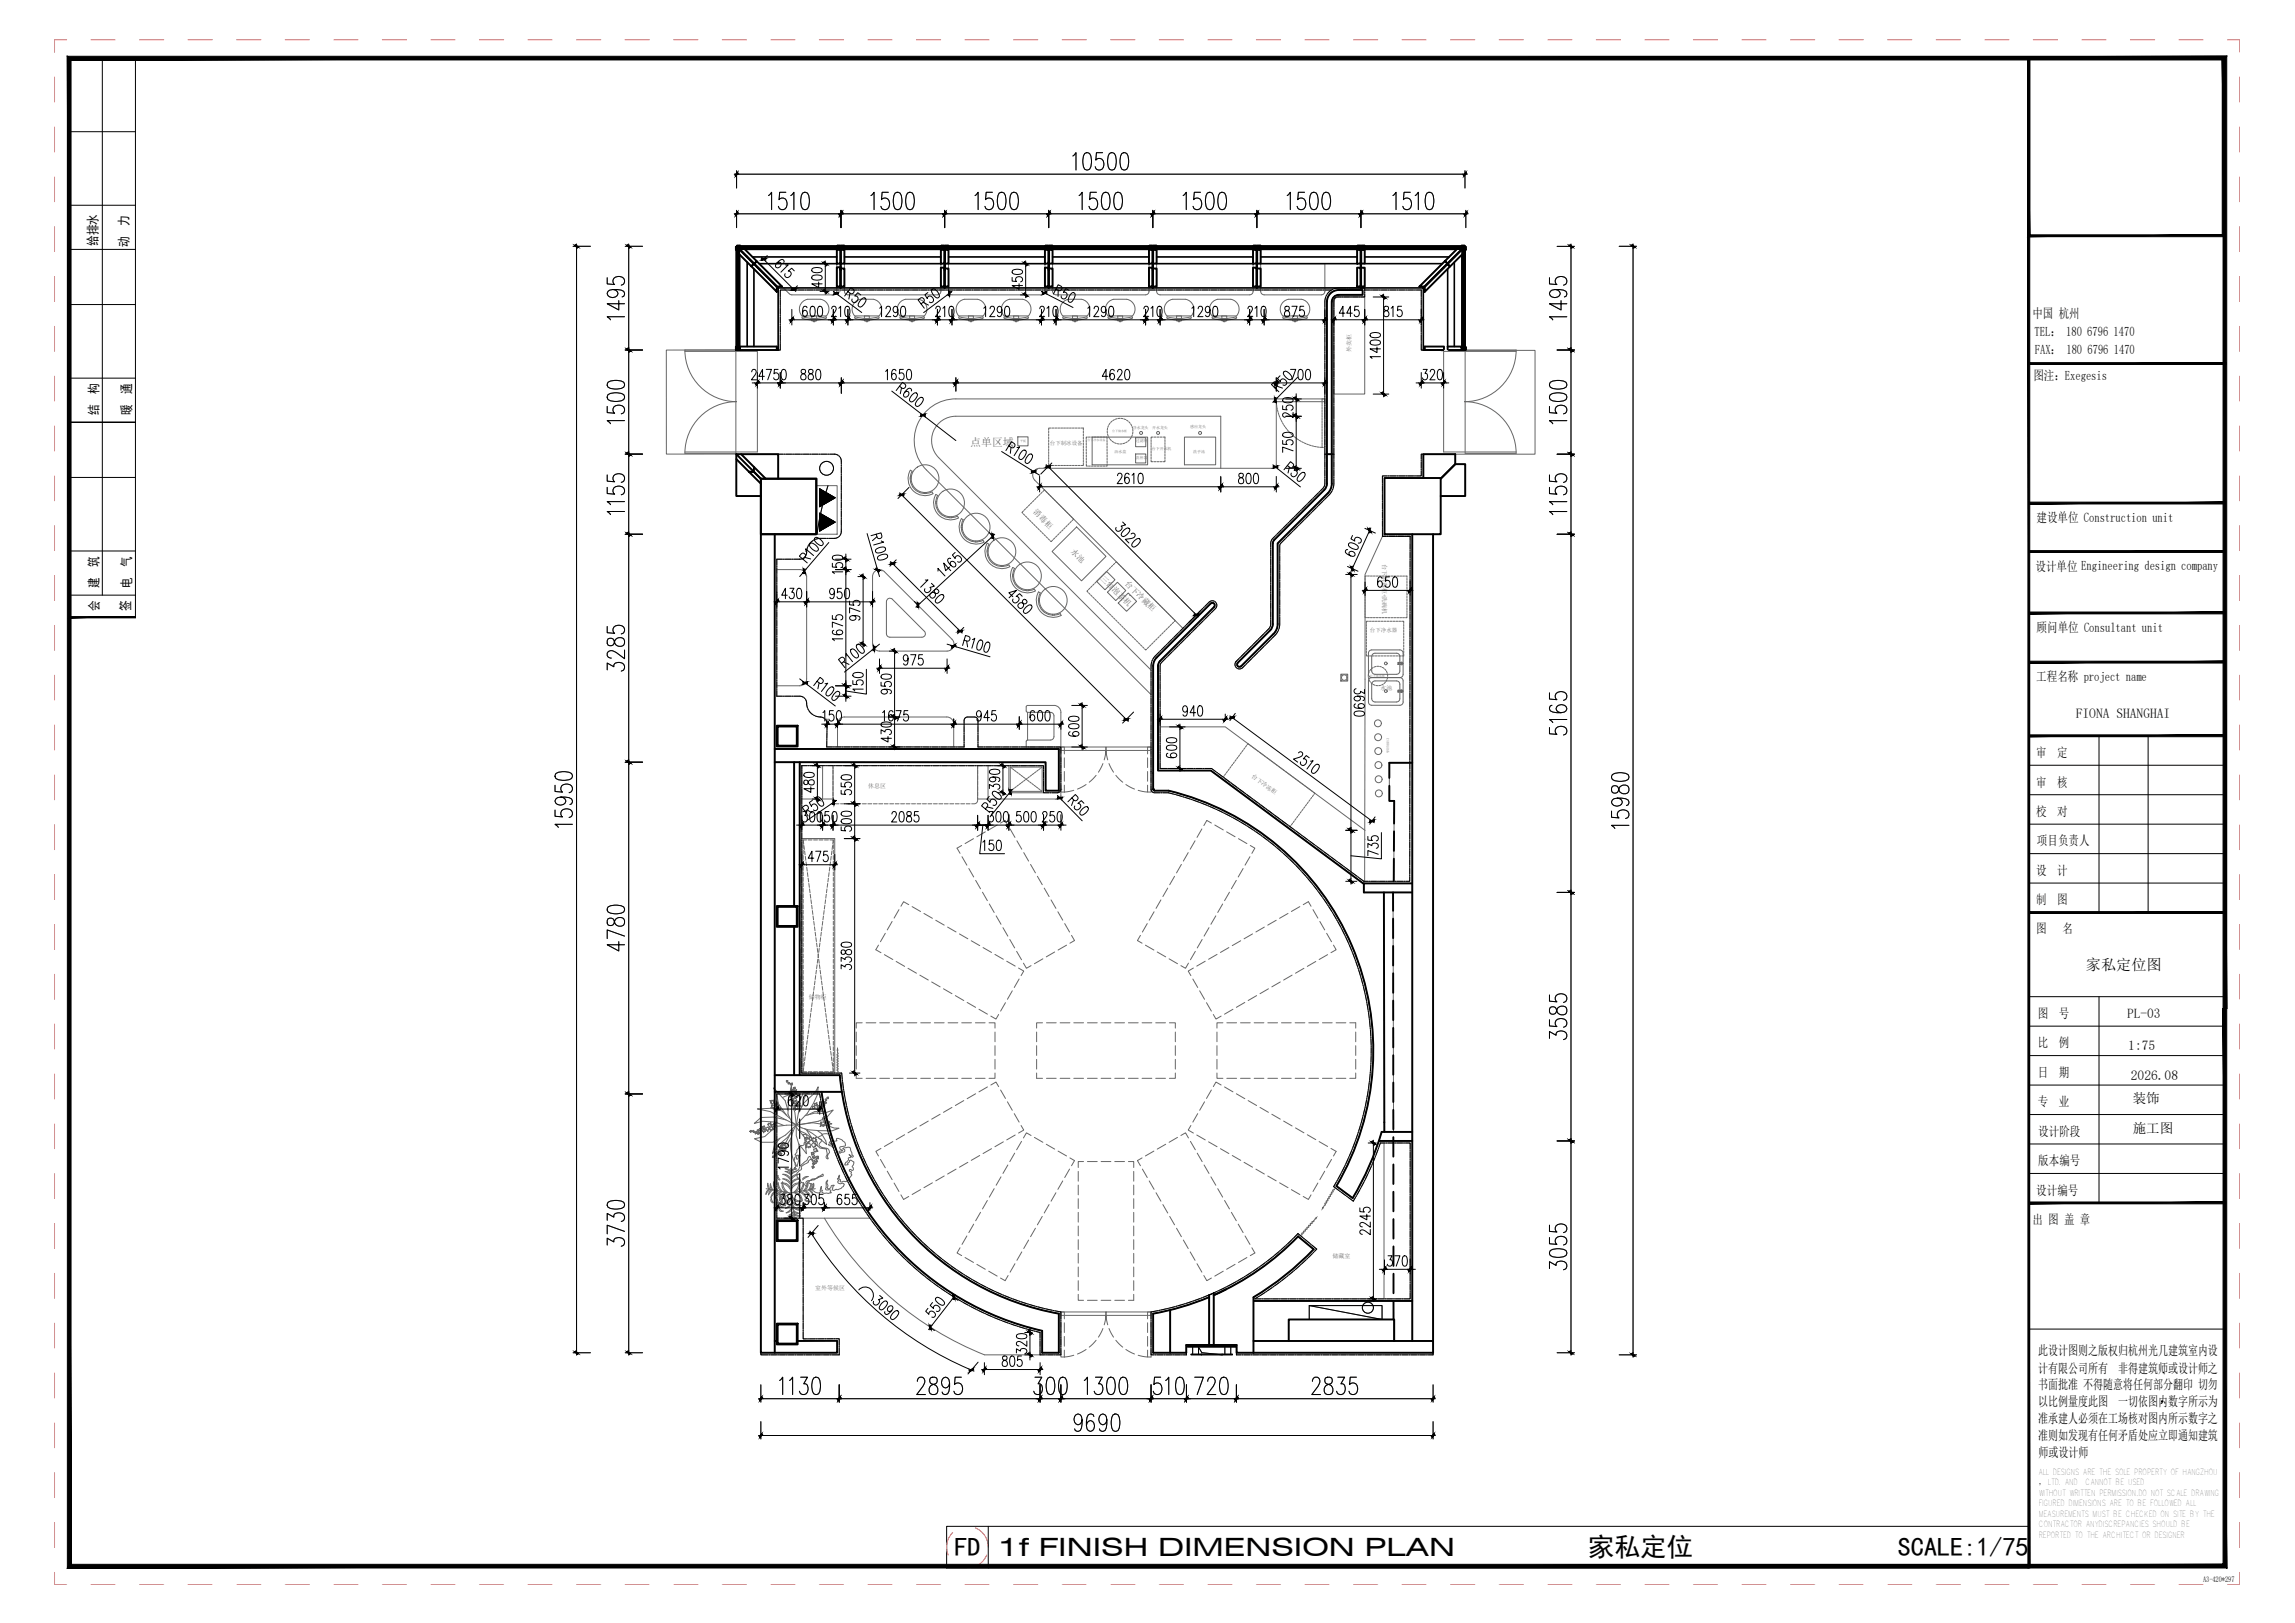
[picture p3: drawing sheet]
<svg xmlns="http://www.w3.org/2000/svg" width="594mm" height="420mm" viewBox="0 0 594 420" stroke-linecap="round" stroke-linejoin="round" font-family="sans-serif">
<defs><g id="words">
<g font-size="6.8">
<text x="247" y="402.8">FD</text>
<text x="411.1" y="402.9">家私定位</text>
<text x="491.3" y="402.9">SCALE:1/75</text>
</g>
<text font-size="6.5" x="258.5" y="402.9">1f FINISH DIMENSION PLAN</text>
<text font-size="3.9" x="540" y="251.2">家私定位图</text>
<g font-size="3.5">
<text x="537.3" y="186">FIONA SHANGHAI</text>
<text x="550.6" y="263.4">PL-03</text>
<text x="550.9" y="271.8">1:75</text>
<text x="551.6" y="279.6">2026.08</text>
<text x="552.1" y="285.5">装饰</text>
<text x="552.1" y="293.4">施工图</text>
</g>
<g font-size="3.4">
<text x="33.2" y="58.5" transform="rotate(-90 33.2 58.5)">力</text>
<text x="25.2" y="63.6" transform="rotate(-90 25.2 63.6)">给排水</text>
<text x="33.2" y="64" transform="rotate(-90 33.2 64)">动</text>
<text x="526.1" y="82.3">中国 杭州</text>
<text x="526.7" y="87">TEL： 180 6796 1470</text>
<text x="526.7" y="91.6">FAX： 180 6796 1470</text>
<text x="25.5" y="101.9" transform="rotate(-90 25.5 101.9)">构</text>
<text x="33.9" y="101.9" transform="rotate(-90 33.9 101.9)">通</text>
<text x="526.3" y="98.3">图注：Exegesis</text>
<text x="25.5" y="107.4" transform="rotate(-90 25.5 107.4)">结</text>
<text x="33.9" y="107.4" transform="rotate(-90 33.9 107.4)">暖</text>
<text x="527.2" y="135.2">建设单位 Construction unit</text>
<text x="25.5" y="146.7" transform="rotate(-90 25.5 146.7)">筑</text>
<text x="33.9" y="146.7" transform="rotate(-90 33.9 146.7)">气</text>
<text x="526.9" y="147.8">设计单位 Engineering design company</text>
<text x="25.5" y="152.2" transform="rotate(-90 25.5 152.2)">建</text>
<text x="33.9" y="152.2" transform="rotate(-90 33.9 152.2)">电</text>
<text x="25.6" y="158.2" transform="rotate(-90 25.6 158.2)">会</text>
<text x="33.7" y="158.2" transform="rotate(-90 33.7 158.2)">签</text>
<text x="527.2" y="163.7">顾问单位 Consultant unit</text>
<text x="527.1" y="176.4">工程名称 project name</text>
<text x="527.1" y="196">审</text>
<text x="532.5" y="196">定</text>
<text x="527.1" y="203.6">审</text>
<text x="532.5" y="203.6">核</text>
<text x="527.1" y="211.2">校</text>
<text x="532.5" y="211.2">对</text>
<text x="527.3" y="218.9">项目负责人</text>
<text x="527.1" y="226.5">设</text>
<text x="532.5" y="226.5">计</text>
<text x="527.1" y="234.1">制</text>
<text x="532.5" y="234.1">图</text>
<text x="527.1" y="241.6">图</text>
<text x="533.9" y="241.6">名</text>
<text x="527.5" y="263.5">图</text>
<text x="532.9" y="263.5">号</text>
<text x="527.5" y="271.1">比</text>
<text x="532.9" y="271.1">例</text>
<text x="527.5" y="278.8">日</text>
<text x="532.9" y="278.8">期</text>
<text x="527.5" y="286.4">专</text>
<text x="532.9" y="286.4">业</text>
<text x="527.6" y="294">设计阶段</text>
<text x="527.6" y="301.7">版本编号</text>
<text x="527.1" y="309.3">设计编号</text>
<text x="526.1" y="316.8">出 图 盖 章</text>
<text x="527.6" y="350.9">此设计图则之版权归杭州光几建筑室内设</text>
<text x="527.6" y="355.3">计有限公司所有</text>
<text x="527.6" y="359.7">书面批准 不得随意将任何部分翻印 切勿</text>
<text x="548.3" y="355.3">非得建筑师或设计师之</text>
<text x="527.6" y="364.1">以比例量度此图</text>
<text x="548.3" y="364.1">一切依图内数字所示为</text>
<text x="527.6" y="368.5">准承建人必须在工场核对图内所示数字之</text>
<text x="527.6" y="372.9">准则如发现有任何矛盾处应立即通知建筑</text>
<text x="527.7" y="377.1">师或设计师</text>
</g>
<text font-size="2.8" fill="#666" x="251.1" y="115.4">点单区域</text>
<text font-size="2.3" x="527.7" y="384.5">， LTD. AND</text>
<g font-size="2.1" fill="#666">
<text x="267.3" y="132.6" transform="rotate(45 267.3 132.6)">消毒柜</text>
<text x="277.1" y="143" transform="rotate(45 277.1 143)">水池</text>
<text x="284.8" y="149.8" transform="rotate(45 284.8 149.8)">三台泡茶机</text>
<text x="291.1" y="151.2" transform="rotate(45 291.1 151.2)">台下冷藏柜</text>
</g>
<g font-size="2.1">
<text x="527.6" y="381.8">ALL DESIGNS ARE THE SOLE PROPERTY OF HANGZHOU</text>
<text x="527.7" y="389.9">FIGURED DIMENSIONS ARE TO BE FOLLOWED ALL</text>
<text x="527.7" y="387.2">WITHOUT WRITTEN PERMISSION.DO NOT SCALE DRAWING</text>
<text x="539.8" y="384.5">CANNOT BE USED</text>
<text x="527.7" y="392.6">MEASUREMENTS MUST BE CHECKED ON SITE BY THE</text>
<text x="527.7" y="395.3">CONTRACTOR ANYDISCREPANCIES SHOULD BE</text>
<text x="527.7" y="398">REPORTED TO THE ARCHITECT OR DESIGNER</text>
</g>
<text font-size="2" x="570.3" y="409.6">A3-420*297</text>
<g font-size="1.5" fill="#666">
<text x="349.8" y="91.1" transform="rotate(-90 349.8 91.1)">外卖柜</text>
<text x="357.8" y="145.9" transform="rotate(90 357.8 145.9)">台下消毒柜+洗碗机</text>
<text x="357.4" y="178.5">水池</text>
<text x="224.7" y="204">休息区</text>
<text x="323.9" y="201.2" transform="rotate(37 323.9 201.2)">台下冷冻柜</text>
<text x="209.4" y="258.5">储物柜</text>
<text x="344.9" y="325.6">储藏室</text>
<text x="211" y="333.9">室外等候区</text>
</g>
<g font-size="1.4" fill="#666">
<text x="271.8" y="115.1">台下制冰设备</text>
<text x="354.6" y="163.6">台下净水器</text>
</g>
<g font-size="1" fill="#666">
<text x="293.2" y="111.1">净水龙头</text>
<text x="298.2" y="111">开水龙头</text>
<text x="308.1" y="110.7">感应龙头</text>
<text x="288.5" y="117.4">沥水盘</text>
<text x="294" y="118.9">洗杯器</text>
<text x="294" y="114.5">过滤网</text>
<text x="298.2" y="116.5">台下开水机</text>
<text x="308.9" y="117.2">洗手池</text>
</g>
<g font-size=".8" fill="#666">
<text x="287.9" y="111.8">台下储水桶</text>
<text x="264.1" y="114.5">平板</text>
<text x="281.5" y="114.2">台下净水设备</text>
<text x="354.6" y="175.2">台下储水桶</text>
<text x="359" y="191" transform="rotate(90 359 191)">打酒机设备</text>
</g>
</g></defs>
<g fill="none" stroke="#666" stroke-width=".26">
<path d="M280.8 39.7l.8-.2a2.23 2.23 0 0 1 .9 2.6l-.1 1.1-.3 .6-.5 .2-.8-.2a4.5 4.5 0 0 1 0-4.1zM285.4 39.5h-1.6l-.1 2a1.24 1.24 0 0 1 1.6-.3 1.24 1.24 0 0 1 .4 1.5 1.14 1.14 0 0 1-.9 1.3 1.14 1.14 0 0 1-1.3-.8M287.2 39.7l.8-.2a2.23 2.23 0 0 1 1 2.6l-.2 1.1-.3 .6-.5 .2-.8-.2a4.5 4.5 0 0 1 0-4.1zM290.4 39.7l.8-.2a2.23 2.23 0 0 1 1 2.6l-.2 1.1-.3 .6-.5 .2-.8-.2a4.5 4.5 0 0 1 0-4.1zM190.1 55.3h27.1M190.1 45.1h188.6M190.7 44.2v4.5M190.7 54.4v4.5M198.9 50.6l.8-.8v4.5M203.4 49.8h-1.6l-.1 1.9a1.23 1.23 0 0 1 1.6-.3 1.23 1.23 0 0 1 .4 1.6 1.14 1.14 0 0 1-.9 1.3 1.14 1.14 0 0 1-1.3-.9M204.7 50.6l.8-.8v4.5M207.7 50l.9-.2a2.21 2.21 0 0 1 .9 2.5l-.1 1.1-.4 .7-.4 .2-.9-.2a4.5 4.5 0 0 1 0-4.1z"/>
<path d="M217 55.3h1.2M217.2 55.3h1.2M217.6 54.4v4.5M217.8 54.4v4.5M218.1 55.3h27M225.5 50.6l.8-.8v4.5M230 49.8h-1.7l-.1 1.9a1.24 1.24 0 0 1 1.6-.3 1.24 1.24 0 0 1 .5 1.6 1.14 1.14 0 0 1-1 1.3 1.14 1.14 0 0 1-1.3-.9M231.7 50l.8-.2a2.21 2.21 0 0 1 1 2.5l-.2 1.1-.3 .7-.5 .2-.8-.2a4.5 4.5 0 0 1 0-4.1zM234.9 50l.8-.2a2.21 2.21 0 0 1 1 2.5l-.2 1.1-.3 .7-.5 .2-.8-.2a4.5 4.5 0 0 1 0-4.1zM244.5 54.4v4.5M245.1 55.3h25.8M252.4 50.6l.8-.8v4.5"/>
<path d="M256.9 49.8h-1.6l-.2 1.9a1.24 1.24 0 0 1 1.6-.3 1.24 1.24 0 0 1 .5 1.6 1.14 1.14 0 0 1-.9 1.3 1.14 1.14 0 0 1-1.3-.9M258.6 50l.5-.2 .8 .2a4.5 4.5 0 0 1 0 4.1l-.5 .2-.8-.2a4.5 4.5 0 0 1 0-4.1zM261.8 50l.5-.2 .8 .2a4.5 4.5 0 0 1 0 4.1l-.4 .2-.9-.2a4.5 4.5 0 0 1 0-4.1zM270.9 55.3h1.2M271.5 54.4v4.5M272 55.3h25.9M277.7 40.4l.8-.9v4.5M279.3 50.6l.8-.8v4.5M283.8 49.8h-1.6l-.1 1.9a1.24 1.24 0 0 1 1.6-.3 1.24 1.24 0 0 1 .4 1.6 1.14 1.14 0 0 1-.9 1.3 1.14 1.14 0 0 1-1.3-.9M285.6 50l.5-.2 .8 .2a4.5 4.5 0 0 1 0 4.1l-.8 .2a2.24 2.24 0 0 1-1-2.6l.2-1.1zM288.8 50l.5-.2 .8 .2a4.5 4.5 0 0 1 0 4.1l-.8 .2a2.24 2.24 0 0 1-1-2.6l.2-1.1zM297.8 55.3h1.2"/>
<path d="M298.4 54.4v4.5M298.9 55.3h25.9M306.3 50.6l.8-.8v4.5M310.8 49.8h-1.6l-.2 1.9a1.24 1.24 0 0 1 1.6-.3 1.24 1.24 0 0 1 .5 1.6 1.14 1.14 0 0 1-.9 1.3 1.14 1.14 0 0 1-1.4-.9M312.5 50l.5-.2 .8 .2a4.5 4.5 0 0 1 0 4.1l-.8 .2a2.24 2.24 0 0 1-1-2.6l.2-1.1zM315.7 50l.5-.2 .8 .2a4.5 4.5 0 0 1 0 4.1l-.8 .2a2.24 2.24 0 0 1-1-2.6l.2-1.1zM324.8 55.3h28.1M325.3 54.4v4.5M333.2 50.6l.8-.8v4.5M337.7 49.8h-1.6l-.2 1.9a1.24 1.24 0 0 1 1.6-.3 1.24 1.24 0 0 1 .5 1.6 1.15 1.15 0 0 1-.9 1.3 1.15 1.15 0 0 1-1.3-.9M339.5 50l.8-.2a2.25 2.25 0 0 1 .9 2.5l-.5 1.8-.4 .2-.8-.2a4.4 4.4 0 0 1 0-4.1zM342.7 50l.8-.2a2.25 2.25 0 0 1 .9 2.5l-.5 1.8-.4 .2-.8-.2a4.4 4.4 0 0 1 0-4.1z"/>
<path d="M352.3 54.4v4.5M352.8 55.3h26.1M360.6 50.6l.8-.8v4.5M365.1 49.8h-1.7l-.1 1.9a1.24 1.24 0 0 1 1.6-.3 1.24 1.24 0 0 1 .5 1.6 1.14 1.14 0 0 1-.9 1.3 1.14 1.14 0 0 1-1.4-.9M366.3 50.6l.8-.8v4.5M369.4 50l.8-.2a2.21 2.21 0 0 1 1 2.5l-.2 1.1-.3 .7-.5 .2-.8-.2a4.5 4.5 0 0 1 0-4.1zM378.6 45.1h1.2M378.8 55.3h1.2M379.2 44.2v4.5M379.4 54.4v4.5M148.4 63.8h4.4M149.2 63.2v286.5"/>
<path d="M157.2 71.9v1.6l1.9 .2a1.24 1.24 0 0 1-.3-1.6 1.24 1.24 0 0 1 1.6-.5 1.17 1.17 0 0 1 1.2 .7 1.17 1.17 0 0 1-.4 1.4l-.4 .1M158.7 74.9a1.17 1.17 0 0 1 1.3 1.2 1.45 1.45 0 0 1-1.5 .9 1.45 1.45 0 0 1-1.3-1.1l.2-.5a4.1 4.1 0 0 1 4.1 0l.2 .8-.2 .5-.5 .2M160.2 77.8v2.4l-3-1.6h4.5M161.8 63.8h4.5M162.7 63.2v26.9M190.5 63.9l-.1 .8h.2M190.6 63.9l4.5 4.4-.6 .6-3.2-3.2v-1.2zM190.7 63.9h.1v26.6h-.1zM190.7 63.9l-.2 .7v-.7l.2 26.7M190.8 63.8l.6 .6h1.2l3.3 3.2-.7 .6zM190.8 63.6l.9-.1-.2 .1 .1 .1M190.8 63.8h26l.7-.2h-.7l.7 .2"/>
<path d="M190.8 63.6h.7zM190.8 63.9h.1M190.8 64.3h26.6v.1h-26.6zM190.8 64.1h26.6v.2h-26.6zM190.8 63.8h26.6v.1h-26.6zM190.8 64.4l.2 .2M190.8 63.9v.1M190.8 64.3h.1M191 63.9h.2v26.6h-.2zM191.2 64.6h.1M191.2 63.9h.1M191.2 63.9h.1v26.6h-.1z"/>
<path d="M191.3 63.9l.2 .2M191.4 64.6h.2M191.5 65.9l-.2 24.6M191.5 64.3h.1M191.5 64.5v.2M193.3 66.3l8.2 8.2h16M193.4 67.9v21.8M194.5 68.9l.6-.6 6 6v1.2zM194.8 66.5h21.8M195.2 69.6v20.1M195.3 68.3l.6-.7 6.5 6.6h-1.2zM195.6 67.9v.1"/>
<path d="M196 69.2h.1M196.1 69.3l.1 .1M196.2 69.3h.1M196.3 69.5h.1M196.4 69.5v.1M196.5 69.7h.1M196.5 69.7l.1 .1M196.5 68.2h20.1v7.2a.89 .89 0 0 1-.9 .9M196.5 68.2h20.1M196.5 68.2l7.8 7.9M196.6 69.6v.1M196.6 69.8l.1 .1"/>
<path d="M201.1 74.3l.3 .4M201.4 74.7v15.9h-10.7h.9v-.9h9.5v.9h.3v-.4h-.3M201.5 74.5l-.1 .2M204.3 76.1l.7 .2M205 76.3h10.7M216.6 69.2h.9v5h-.9zM217.4 64.4h.1M217.4 64.4l-24.6 .2M217.4 63.8h.1M217.4 63.9v.2M217.4 64.3h.1M217.5 63.8v4.4h-.9v-3.5h.9z"/>
<path d="M217.5 63.6l-.8-.1v.2M217.5 68.2v.9h.2M217.5 69.3h.2M217.5 69.5h.2M217.5 69.7h.2M217.5 69.8h.2M217.5 74.2v.3M217.5 70l.1-.2-.1 4.7M217.5 74.5h.2M217.6 69.1v.9M217.6 70h.1M217.7 69.5h.9v4.7h-.9z"/>
<path d="M217.7 74.2v.3M217.7 68.2h26.8v-4.4l-.1 .9h-.8v3.5M217.7 68.2v-4.4v.9h.9v3.5M217.7 63.6l.9-.1-.2 .1 .2 .1M217.7 63.8h26l.8-.2h-.8h.8l-.1 .2M217.7 63.6h.7zM217.7 74.2v.3h26.8M217.7 68.2v1.3M217.7 64.4h.1M217.7 63.8h.1M217.8 64.3h26.6v.1h-26.6zM217.8 64.1h26.6v.2h-26.6z"/>
<path d="M217.8 63.8h26.6v.1h-26.6zM217.8 64.4l26.6 .2M217.8 63.9v.2M217.8 64.3h.1M218.6 66.5h25M219.5 76.3h23.2M219.5 76.3a.91 .91 0 0 1-.9-.9v-7.2h25v7.2a.89 .89 0 0 1-.9 .9M243.6 69.3h.9v4.9h-.9zM244.4 64.4h.1M244.4 63.9v.2M244.4 64.3h.1M244.4 64.4v.2"/>
<path d="M244.5 63.6l-.9-.1v.2M244.5 69.8h.1M244.5 69.1h.1M244.5 68.2v1.1h.1M244.5 69.5h.1M244.5 69.7h.1M244.5 67.9h.1M244.5 68.8h.1M244.5 68.2h.1M244.5 74.2v.3M244.5 69.8v4.7M244.5 74.5h.1"/>
<path d="M244.5 69.1v.9M244.6 69.5h.9v4.7h-.9zM244.6 74.2v.3M244.6 68.2h26.8v-4.4l-.1 .9h-.8v3.5M244.6 68.2v-4.4l.1 .9h.8v3.5M244.6 63.6l.9-.1-.2 .1 .2 .1M244.6 63.8h26.1l.7-.2h-.7l.7 .2M244.6 63.6h.7zM244.6 74.2v.3h26.8M244.6 68.2v1.3M244.7 64.4h.1M244.7 63.8h.1"/>
<path d="M244.7 64.3h26.6v.1h-26.6zM244.7 64.1h26.6v.2h-26.6zM244.7 63.8h26.6v.1h-26.6zM244.7 64.4l26.6 .2M244.7 63.9v.2M244.7 64.3h.1M245.5 66.5h25M246.4 76.3h23.2M270.5 69.3h.9v4.9h-.9zM270.5 68.2v7.2a.89 .89 0 0 1-.9 .9M270.5 68.2h-25v7.2a.89 .89 0 0 0 .9 .9M271.3 64.4h.1"/>
<path d="M271.3 63.8h.1M271.3 63.9v.2M271.3 64.3h.1M271.3 64.4v.2M271.4 63.6l-.8-.1v.2M271.4 69.1h.2M271.4 68.2v1.1h.2M271.4 69.7h.1M271.4 67.9h.2M271.4 68.8h.2M271.4 68.2h.2M271.4 74.2v.3"/>
<path d="M271.4 70h.1M271.5 69.1v.9M271.5 69.8h-.1v4.7M271.5 69.5h1v4.7h-1zM271.5 74.2l.1 .3h-.2M271.6 68.2h26.7v-4.4v.9h-.9v3.5M271.6 68.2v-4.4v.9h.9v3.5M271.6 63.6l.9-.1-.2 .1 .1 .1M271.6 63.8h26l.7-.2h-.7l.7 .2M271.6 63.6h.7zM271.6 74.2v.3h26.7M271.6 68.2l-.1 1.3h-.1"/>
<path d="M271.6 64.4v.2M271.6 64.6h26.7M271.6 63.8h.1M271.6 64.3h26.6v.1h-26.6zM271.6 64.1h26.6v.2h-26.6zM271.6 63.8h26.6v.1h-26.6zM271.6 63.9v.2M271.6 64.3h.1M272.5 66.5h24.9M273.4 76.3h23.1M297.4 69.3h.9v4.9h-.9zM297.4 68.2v7.2a.89 .89 0 0 1-.9 .9"/>
<path d="M297.4 68.2h-24.9v7.2a.89 .89 0 0 0 .9 .9M298.2 64.4h.1M298.2 63.8h.1M298.2 63.9v.2M298.2 64.3h.1M298.2 64.4v.2M298.3 63.6l-.8-.1v.2M298.3 69.1h.2M298.3 68.2v1.1h.2M298.3 69.5h.2M298.3 69.7h.2M298.3 67.9h.2"/>
<path d="M298.3 68.8h.2M298.3 68.2h.2M298.3 74.2v.3M298.4 70h.1M298.4 74.5h.1M298.4 69.1v.9M298.5 69.8h-.2v4.7M298.5 69.5h.9v4.7h-.9zM298.5 74.2v.3M298.5 68.2h26.8v-4.4l-.1 .9h-.8v3.5M298.5 68.2v-4.4l.1 .9h.8v3.5M298.5 63.6l.9-.1-.2 .1 .2 .1"/>
<path d="M298.5 63.6h.7zM298.5 74.2v.3h26.8M298.5 68.2v1.3M298.6 64.4v.2M298.6 64.3h26.6v.1h-26.6zM298.6 64.1h26.6v.2h-26.6zM298.6 63.8h26.6v.1h-26.6zM298.6 63.8l-.1-.2 26 .2 .8-.2h-.8l.8 .2M298.6 63.9v.2M298.6 64.3h.1M299.4 66.5h25M299.4 75.4a.89 .89 0 0 0 .9 .9"/>
<path d="M300.3 76.3h23.2M324.4 69.3h.9v4.9h-.9zM324.4 68.2v7.2a.89 .89 0 0 1-.9 .9M324.4 68.2h-25v7.2M325.2 64.4h.1M325.2 64.4l-26.6 .2M325.2 63.8h.1M325.2 63.9v.2M325.2 64.3h.1M325.3 63.6l-.9-.1v.2M325.3 69.8h.1M325.3 69.1h.1"/>
<path d="M325.3 68.2v1.1h.1M325.3 69.5h.1M325.3 69.7h.1M325.3 67.9h.1M325.3 68.8h.1M325.3 68.2h.1M325.3 74.2v.3M325.3 69.8v4.7M325.3 74.5h.1M325.3 69.1l.1 .9M325.4 69.5h.9v4.7h-.9zM325.4 74.2v.3"/>
<path d="M325.4 68.2h26.8v-4.4l-.1 .9h-.8v3.5M325.4 68.2v-4.4l.1 .9h.8v3.5M325.4 63.6l.9-.1-.1 .1 .1 .1M325.4 63.8h26.1l.7-.2h-.7l.7 .2M325.4 63.6h.8zM325.4 74.2v.3h26.8M325.4 68.2v1.3M325.5 64.4h.1M325.5 63.8h.1M325.5 64.3h26.6v.1h-26.6zM325.5 64.1h26.6v.2h-26.6zM325.5 63.8h26.6v.1h-26.6z"/>
<path d="M325.5 64.4h26.6M325.5 63.9v.2M325.5 64.3h.1M326.3 66.5h25M327.2 76.3h14.8M327.2 76.3a.91 .91 0 0 1-.9-.9v-7.2h16.6v7.2a.89 .89 0 0 1-.8 .9M344.6 75.1h-142.6v15.5h-.6M345.3 77.8v39.8M345.3 77.8a.89 .89 0 0 1 .9-.9h7.1v-2.4h-6.8a3.6 3.6 0 0 0-3.6 3.6v39.5M345.3 78.1a1.25 1.25 0 0 1 1.2-1.2h6.8v25.1h-8v-23.9M351.3 69.3h.9v4.9h-.9zM352.1 64.4h.1"/>
<path d="M352.1 63.8h.1M352.1 63.9v.2M352.1 64.3h.1M352.2 63.6l-.8-.1v.2M352.2 69.8h.1M352.2 69.1h.2M352.2 68.2v1.1h.1M352.2 69.5h.1M352.2 69.7h.1M352.2 67.9h.2M352.2 68.8h.2M352.2 68.2h.2"/>
<path d="M352.2 74.2v.3M352.2 69.8v4.7M352.2 74.5h.1M352.3 69.8h.1M352.3 69.1l-.1 .9M352.3 69.3h1v4.9h-1zM352.3 74.2v.3h.5v-.3M352.4 63.8v.9h.9v3.5h-.9zM352.4 63.6l.9-.1-.2 .1 .1 .1M352.4 63.8h26l.7-.2h-.7l.7 .2M352.4 63.6h.7zM352.4 74.2v.3h15.9"/>
<path d="M352.4 68.2v1.1M352.4 64.4h.1M352.4 63.8h.1M352.5 64.3h26.5v.1h-26.5zM352.5 64.1h26.5v.2h-26.5zM352.5 63.8h26.5v.1h-26.5zM352.5 64.4l24.6 .2M352.5 63.9v.2M352.5 64.3h.1M353.3 75.1h14.6v15.5h.5M353.3 68.2h20.1M353.3 66.5h21.8"/>
<path d="M368.3 74.5l.1 .1M368.7 74.2l-.4 .3M373.1 69.8h.1M373.2 69.7v.2M373.2 69.7h.2M373.3 69.6v.1M373.3 69.6l-.1 .1M373.4 69.5h.1M373.5 69.4v.1M373.6 69.3h.1M373.7 69.2v.1M373.7 69.3h.1"/>
<path d="M373.7 69.1l.1 .1M373.8 69.1h.1M374 67.6l.7 .6-6 6h-1.3zM374.7 68.4l.6 .6-6.5 6.5v-1.2zM374.7 69.6v20.8M375 68.7h.1M376.5 67.9v21.8M376.7 66.4l-8.3 8.2v16M377.3 64.4h1.2l.6-.6-4.4 4.4-.6-.6zM378.4 64.6v.1M378.4 64.3h.1M378.4 64.5v.2"/>
<path d="M378.4 65.9l.1 24.6M378.5 64.6h-.2M378.5 63.9h.2v26.6h-.2zM378.5 63.9l-.1 .2M378.7 64.6h.1M378.7 63.9h.1M378.7 63.9h.2v26.6h-.2zM379 63.9h.1M379 64.4l-.1 .2M379 63.9v.1M379 64.3h.1M379.1 63.9h.1v26.6h-.1z"/>
<path d="M379.1 63.6l-.8-.1v.2M379.2 63.9l-.6 .6v1.2l-3.2 3.3-.7-.7zM379.2 63.9v.7M379.3 64.6v25.3M379.3 63.9l.1 .7zM379.4 63.9v.9v-.2l-.1 .1M401.1 71.9v1.6l1.9 .2a1.24 1.24 0 0 1-.2-1.6 1.24 1.24 0 0 1 1.5-.5 1.17 1.17 0 0 1 1.2 .7 1.17 1.17 0 0 1-.3 1.4l-.5 .1M402.6 74.9a1.18 1.18 0 0 1 1.3 1.2 1.45 1.45 0 0 1-1.5 .9 1.45 1.45 0 0 1-1.3-1.1l.2-.5a4 4 0 0 1 4.1 0l.2 .8-.2 .5-.5 .2M403.1 63.8h4.5M404.1 77.8v2.4l-3-1.6h4.5M406.7 63.2v1.2M406.7 64.3v25.8"/>
<path d="M419.1 63.8h4.5M422.7 63.2v288.1M157.4 99a4.5 4.5 0 0 1 4.1 0l.2 .8a2.23 2.23 0 0 1-2.6 .9l-1.1-.1-.6-.4-.2-.4zM161.7 82h-4.5l.8 .8M161.8 90.6h4.5M162.7 90v27M177.3 90.6h13.2v26.8h-13.2a13.4 13.4 0 0 1 13.4-13.4 13.4 13.4 0 0 1-13.4-13.4zM177.3 91h18.8v26h-18.8M190.4 90.6h-17.9v27l18-.1M190.5 89.9v.7zM190.6 89.8l-.1 .1-.1-.2 .1 .9M190.7 90.5v.1"/>
<path d="M190.8 90.5h.2M191.2 90.5h.1M191.3 90.5v.1M207.8 82a10.6 10.6 0 0 0 5.9 0M210.1 82.9v.2h1.3v-.2M210.1 82.4v-.6h-2.5a2.6 2.6 0 0 1 1.5-4.3h1.7a3.2 3.2 0 0 1 3.2 .9 2.58 2.58 0 0 1-.1 3.4h-3.8h1.3v.6M210.5 83.1v.2h.5v-.2M213.7 82l.2 .2a8.2 8.2 0 0 1-6.3 0l.2-.2M221.4 82a10.6 10.6 0 0 0 6 0M223.8 82.9v.2h1.2v-.2M223.8 82.4v-.6h-2.6a2.6 2.6 0 0 1 1.5-4.3h1.7a3.2 3.2 0 0 1 3.2 .9 2.58 2.58 0 0 1-.1 3.4h-3.7h1.2v.6M224.2 83.1v.2h.4v-.2"/>
<path d="M227.4 82l.2 .2a8.2 8.2 0 0 1-6.4 0l.2-.2M233.2 82a10.6 10.6 0 0 0 5.9 0M235.5 82.9v.2h1.2v-.2M235.5 82.4v-.6h-2.5a2.6 2.6 0 0 1 1.4-4.3h1.7a3.2 3.2 0 0 1 3.3 .9 2.57 2.57 0 0 1-.1 3.4h-3.8h1.2v.6M235.9 83.1v.2h.4v-.2M239.1 82l.2 .2a8.2 8.2 0 0 1-6.4 0l.3-.2M248.4 82a10.6 10.6 0 0 0 5.9 0M250.7 82.9v.2h1.3v-.2M250.7 82.4v-.6h-2.5a2.6 2.6 0 0 1 1.4-4.3h1.7a3.2 3.2 0 0 1 3.3 .9 2.57 2.57 0 0 1-.1 3.4h-3.8h1.3v.6M251.1 83.1v.2h.4v-.2M254.3 82l.2 .2a8.2 8.2 0 0 1-6.3 0l.2-.2M260.1 82a10.6 10.6 0 0 0 5.9 0"/>
<path d="M262.4 82.9v.2h1.3v-.2M262.8 83.1v.2h.5v-.2M266 82l.2 .2a8.2 8.2 0 0 1-6.3 0l.2-.2M266.2 81.8h-3.8h1.3v.6M266.2 81.8a2.6 2.6 0 0 0-1.5-4.3h-1.7a3.2 3.2 0 0 0-3.2 .9 2.6 2.6 0 0 0 .1 3.4h2.5v.6M275.3 82a10.6 10.6 0 0 0 5.9 0M277.6 82.9v.2h1.3v-.2M278.1 83.1v.2h.4v-.2M281.2 82l.2 .2a8.2 8.2 0 0 1-6.3 0l.2-.2M281.4 81.8h-3.8h1.3v.6M281.4 81.8a2.6 2.6 0 0 0-1.4-4.3h-1.7a3.2 3.2 0 0 0-3.3 .9 2.6 2.6 0 0 0 .1 3.4h2.5v.6M287 82a10.6 10.6 0 0 0 5.9 0"/>
<path d="M289.3 82.9v.2h1.3v-.2M289.3 82.4v-.6h-2.5a2.6 2.6 0 0 1 1.5-4.3h1.7a3.2 3.2 0 0 1 3.2 .9 2.58 2.58 0 0 1-.1 3.4h-3.8h1.3v.6M289.8 83.1v.2h.4v-.2M292.9 82l.3 .2a8.2 8.2 0 0 1-6.4 0l.2-.2M302.2 82a10.6 10.6 0 0 0 6 0M304.6 82.9v.2h1.2v-.2M304.6 82.4v-.6h-2.5a2.6 2.6 0 0 1 1.4-4.3h1.7a3.2 3.2 0 0 1 3.3 .9 2.57 2.57 0 0 1-.2 3.4h-3.7h1.2v.6M305 83.1v.2h.4v-.2M308.2 82l.2 .2a8.2 8.2 0 0 1-6.4 0l.2-.2M314 82a10.6 10.6 0 0 0 5.9 0M316.3 82.9v.2h1.3v-.2M316.3 82.4v-.6h-2.5a2.6 2.6 0 0 1 1.4-4.3h1.7a3.2 3.2 0 0 1 3.3 .9 2.58 2.58 0 0 1-.1 3.4h-3.8h1.3v.6"/>
<path d="M316.7 83.1v.2h.4v-.2M319.9 82l.2 .2a8.2 8.2 0 0 1-6.4 0l.3-.2M332.3 82a10.6 10.6 0 0 0 5.9 0M334.6 82.9v.2h1.3v-.2M334.6 82.4v-.6h-2.5a2.6 2.6 0 0 1 1.4-4.3h1.7a3.2 3.2 0 0 1 3.3 .9 2.58 2.58 0 0 1-.1 3.4h-3.8h1.3v.6M335 83.1v.2h.4v-.2M338.2 82l.2 .2a8.2 8.2 0 0 1-6.4 0l.3-.2M368.4 90.6h4.8M368.4 90.6h.4M373 90.6l.2 .1M373.2 90.7h.4M373.2 90.6v.1"/>
<path d="M373.3 90.6v.1M373.5 90.6v.1M373.8 90.4v-.7h-5v.9h4.8M374.7 89.7h3.6v.9h.9h-4.2M378.5 90.5v.1M378.7 90.5h.1M378.9 90.5h.2M379.2 89.9l.2 .7v-.7l-.2 .7M379.2 90.5v.1M379.3 89.8h.1v.8M379.4 90.7h18v26.9h-20.7M392.5 91h-18.8v26h18.8"/>
<path d="M392.5 90.6h-13.2v26.8h13.2M392.5 90.6a13.4 13.4 0 0 1-13.4 13.4 13.4 13.4 0 0 1 13.4 13.4M401.3 99a4.5 4.5 0 0 1 4.1 0l.2 .8a2.23 2.23 0 0 1-2.6 .9l-1-.1-.7-.4-.2-.4zM403.1 90.6h4.5M405.6 82h-4.5l.9 .8M406.7 90v27M157.2 105.2v1.6l1.9 .2a1.24 1.24 0 0 1-.3-1.6 1.24 1.24 0 0 1 1.6-.5 1.17 1.17 0 0 1 1.2 .7 1.17 1.17 0 0 1-.4 1.4l-.4 .1M157.4 102.2a4.5 4.5 0 0 1 4.1 0l.2 .8a2.23 2.23 0 0 1-2.6 .9l-1.1-.1-.6-.4-.2-.4zM161.7 108.9h-4.5l.8 .8M161.8 117.6h4.5M162.7 117v1.1M162.7 118.1v19.7"/>
<path d="M190.6 117.6h10.8v6.3M190.6 117.6v10.8h6.4M190.6 117.6l4.5 4.5h-1.2l-3.3-3.2M191.9 117.6l6.3 6.3M201.4 117.6h14.6M216 117.6a1.79 1.79 0 0 1 1.8 1.8M217.8 119.4v18.2a1.79 1.79 0 0 1-1.8 1.8M263.5 113.1h2.6v2.3h-2.6zM271.5 119.9v.6h.5M271.5 111.6v.5M271.5 112.4v.5M271.5 113.1v.5"/>
<path d="M271.5 113.9v.5M271.5 114.6v.6M271.5 115.4v.5M271.5 116.2v.5M271.5 116.9v.5M271.5 117.7v.5M271.5 118.4v.5M271.5 119.2v.5M272 110.8h-.5v.6M272.3 110.8h.5M273 110.8h.5M273.8 110.8h.5"/>
<path d="M274.6 110.8h.5M275.3 110.8h.5M276.1 110.8h.5M276.8 110.8h.5M277.6 110.8h.5M278.3 110.8h.5M279.1 110.8h.5M279.9 110.8h.5v.6M280.4 119.9v.6h-.5M280.4 111.6v.5M280.4 112.4v.5M280.4 113.1v.5"/>
<path d="M280.4 113.9v.5M280.4 114.6v.6M280.4 115.4v.5M280.4 116.2v.5M280.4 116.9v.5M280.4 117.7v.5M280.4 118.4v.5M280.4 119.2v.5M281.2 114v.5M281.2 114.8v.5M281.2 115.5v.5M281.2 116.3v.5"/>
<path d="M281.2 117v.5M281.2 119.3v.5M281.2 117.8v.5M281.2 118.5v.5M281.5 113.2h-.3v.5M281.7 113.2h.5M282.5 113.2h.5M282.7 113.2h14.4v7.1h-14.4zM283.2 113.2h.5M284 113.2h.5M284.8 113.2h.5M285.5 113.2h.5"/>
<path d="M286.3 113.2h.3v.5M286.6 114v.5M286.6 114.8v.5M286.6 115.5v.5M286.6 116.3v.5M286.6 117v.5M286.6 117.8v.5M286.6 118.5v.5M286.6 119.3v.5M286.6 111.6l.1 .5M286.7 110.9l-.1 .5M286.7 112.4l.1 .4"/>
<path d="M286.9 110.2l-.1 .4M286.9 113.1l.3 .4M287.3 109.6l-.2 .4M287.3 113.7l.4 .4M287.9 109l-.4 .4M287.9 114.2l.4 .3M288.5 108.6l-.4 .3M288.5 114.6l.5 .2M289.2 108.4l-.5 .1M289.2 114.9h.5M289.9 108.3h-.5M290.2 108.3l.5 .1"/>
<path d="M290.4 114.9h-.5M290.9 108.5l.5 .1M291.2 114.7l-.5 .2M291.6 108.8l.4 .2M291.8 114.4l-.4 .2M292.2 109.2l.3 .4M292.4 113.9l-.4 .3M292.7 109.8l.2 .4M292.8 113.3l-.3 .4M293 110.4l.2 .5M293.1 112.6l-.2 .5M293.2 111.1l.1 .5"/>
<path d="M293.2 111.9v.4M294 113.3h2.6v2.3h-2.6zM294 117.5h2.6v2.4h-2.6zM298 119.1v.4h.5M298 113.8v.5M298 114.6v.5M298 115.3v.5M298 116.1v.5M298 116.8v.5M298 117.6v.5M298 118.4v.5M298.5 113.2h-.5v.4"/>
<path d="M298.8 113.2h.5M298.8 119.5h.5M299.5 113.2h.5M299.5 119.5h.5M300.3 113.2h.5M300.3 119.5h.5M301 113.2h.6v.4M301.6 119.1v.4h-.6M301.6 113.8v.5M301.6 114.6v.5M301.6 115.3v.5M301.6 116.1v.5"/>
<path d="M301.6 116.8v.5M301.6 117.6v.5M301.6 118.4v.5M306.6 113.2h8.1v7.1h-8.1zM330.4 103.3h12.5M330.5 104.8v.5M330.5 105.5l.2 .5M330.7 106.2l.1 .5M330.9 106.8l.1 .5M331.1 107.5l.2 .5M331.4 108.2l.2 .4M331.6 108.8l.3 .5"/>
<path d="M332 109.4l.2 .5M332.3 110.1l.3 .4M332.7 110.6l.3 .4M333.2 111.2l.3 .4M333.6 111.7l.4 .4M334.1 112.2l.4 .4M334.6 112.7l.4 .3M335.2 113.2l.4 .3M335.7 113.6l.5 .3M336.3 114l.5 .2M336.9 114.3l.5 .3M337.6 114.7l.4 .2"/>
<path d="M338.2 114.9l.5 .2M338.9 115.2l.5 .1M339.6 115.4l.4 .1M340.3 115.6l.4 .1M340.9 115.7l.5 .1M341.6 115.8h.6M342.2 115.3v.5h.3M342.2 103.3v.5M342.2 104v.5M342.2 104.7v.5M342.2 105.4v.5M342.2 106.1v.5"/>
<path d="M342.2 106.8v.5M342.2 107.5v.5M342.2 108.2v.6M342.2 109v.5M342.2 109.7v.5M342.2 110.4v.5M342.2 111.1v.5M342.2 111.8v.5M342.2 112.5v.5M342.2 113.2v.5M342.2 113.9v.5M342.2 114.6v.5"/>
<path d="M342.7 103.3h.2v.5M342.9 117.6h2.4M342.9 117.6v7.6l-.3 1-13.1 13.2-.4 .6-.3 22.2-8.8 9M342.9 115.3v.5h-.2M342.9 104.5v-.5h-12.5v.6M342.9 104.7v.5M342.9 105.4v.5M342.9 106.1v.5M342.9 106.8v.5M342.9 107.5v.5M342.9 108.2v.6M342.9 109v.5"/>
<path d="M342.9 109.7v.5M342.9 110.4v.5M342.9 111.1v.5M342.9 111.8v.5M342.9 112.5v.5M342.9 113.2v.5M342.9 113.9v.5M342.9 114.6v.5M345.3 117.6v7.6M368.4 117.6h-.5v5.6h-10v15.6h7.1M376.7 117.6v2.6l-3.8 3.7 3.8-3.7h2.6v8.2h-6.4M376.7 117.6h-8.3v6.1"/>
<path d="M401.1 105.2v1.6l1.9 .2a1.24 1.24 0 0 1-.2-1.6 1.24 1.24 0 0 1 1.5-.5 1.17 1.17 0 0 1 1.2 .7 1.17 1.17 0 0 1-.3 1.4l-.5 .1M401.3 102.2a4.5 4.5 0 0 1 4.1 0l.2 .8a2.23 2.23 0 0 1-2.6 .9l-1-.1-.7-.4-.2-.4zM403.1 117.6h4.5M405.6 108.9h-4.5l.9 .8M406.7 117v1.2M406.7 118.1v19.7M157.2 126.2v1.6l1.9 .1a1.24 1.24 0 0 1-.3-1.6 1.24 1.24 0 0 1 1.6-.5 1.17 1.17 0 0 1 1.2 .8 1.17 1.17 0 0 1-.4 1.3l-.4 .2M157.2 123v1.6l1.9 .1a1.24 1.24 0 0 1-.3-1.6 1.24 1.24 0 0 1 1.6-.5 1.17 1.17 0 0 1 1.2 .8 1.17 1.17 0 0 1-.4 1.3l-.4 .2M161.7 132.4h-4.5l.8 .8M161.7 129.9h-4.5l.8 .7M161.8 138.3h4.5M162.7 137.7v1.2"/>
<path d="M162.7 138.8v58M195.2 120.9v1.2l1.8 1.8M197 138.3v211.9h19.7v-3.1l-10.2 .1M197 123.9h14.3v14.4h-14.3zM197 124l-1.9-1.9h-1.2l3.1 3.1M200.5 138.3v211.9M211.3 125.7h5.4v12.6h-5.4zM212.2 126.6l3.9 2.3-3.9 2.2zM212.2 132.9l3.9 2.3-3.9 2.2zM214.3 125.7l-1.5 5.7-1.3 6.9M216 139.4h-3.6a3.7 3.7 0 0 0-3.7 4 1.8 1.8 0 0 1-1.7 1.4h-5.9v35.4h5.9a2 2 0 0 1 1.9 2.5 3.8 3.8 0 0 0 3.9 3 1.8 1.8 0 0 1 1.3 1.7l-.1 6h35.6v-6.9M235.6 124h.3"/>
<path d="M235.6 123.5h.3M239.3 127.5v.3M239.7 127.5v.3M241.3 127.3a3.9 3.9 0 0 1-4.6-.7 3.9 3.9 0 0 1-.6-4.6l-.5-.3a4.4 4.4 0 0 0 .7 5.3 4.4 4.4 0 0 0 5.2 .8l-.2-.5M242.2 130.2h.3M242.2 129.8h.3M242.3 128l.4 .3a3.9 3.9 0 0 0 .6 4.6 3.9 3.9 0 0 0 4.6 .7l.2 .5a4.4 4.4 0 0 1-5.2-.9 4.4 4.4 0 0 1-.6-5.2zM245.9 133.8v.2M246.3 133.8v.2M248.8 136.5h.3M248.8 136.1h.3M248.9 134.3a4.4 4.4 0 0 0 .6 5.2 4.4 4.4 0 0 0 5.2 .9l-.2-.5a3.9 3.9 0 0 1-4.6-.8 3.9 3.9 0 0 1-.6-4.6l-.4-.2"/>
<path d="M264.9 133.1l.4 .3M265 132.2l-.5 .5 .2 .2M265.4 133.6l.4 .3M265.5 131.7l-.4 .4M266 134.1l.3 .4M266 131.2l-.3 .3M266.5 134.7l.4 .3M266.5 130.6l-.3 .4M267.1 135.2l.3 .3M267.1 130.1l-.4 .4M267.6 135.7l.3 .4M267.6 129.6l-.3 .3"/>
<path d="M268.1 136.3l.4 .3M268.2 129l-.4 .4M268.7 136.8l.3 .4M268.7 128.5l-.4 .3M269.1 121.2h60.4a.89 .89 0 0 0 .9-.9v-17h-83a10.8 10.8 0 0 0-9.9 6.6 10.8 10.8 0 0 0 2.3 11.8l58.2 58.1M269.1 121.2a1.79 1.79 0 0 0-1.6 1.1 1.79 1.79 0 0 0 .3 2l38.4 38.4M269.2 137.3l.4 .4M269.2 128l-.3 .3M269.7 137.9l.4 .3M269.8 127.4l-.4 .4M270.3 138.4l.3 .4M270.4 126.8l-.5 .5"/>
<path d="M270.8 138.9l.4 .4M271.3 127.7l.3 .4M271.3 139.5l.4 .3M272.3 120.5h.5M272.5 139.8l-.4 .4-.2-.2M273 139.3l-.3 .3M273 120.5h.5M273.6 138.7l-.4 .4M273.8 120.5h.5M274.1 138.2l-.3 .4M274.6 120.5h.5M274.6 137.7l-.3 .3"/>
<path d="M275.2 137.1l-.4 .4M275.3 120.5h.5M275.7 136.6l-.3 .3M276.1 120.5h.5M276.3 136.1l-.4 .3M276.8 135.5l-.4 .4M276.8 120.5h.5M277.2 133.6l.3 .4M277.3 135l-.3 .3M277.6 120.5h.5M277.7 134.2l.2 .2-.4 .4M278.3 120.5h.5"/>
<path d="M278.7 136.4l7.6 7.6-6.3 6.4-7.7-7.6zM279.1 120.5h.5M281.2 120.1v.6h.3M281.8 120.7h.5M282.5 120.7h.5M283.3 120.7h.5M284 120.7h.5M284.8 120.7h.5M285.5 120.7h.5M286.6 120.1v.6h-.3M316 121.2v-13.4h-68.6a6.3 6.3 0 0 0-5.8 3.8 6.3 6.3 0 0 0 1.4 6.9l55 55M343.7 127.7l.8-1.2 .2-1.3v-47.1a1.79 1.79 0 0 1 1.8-1.8h6.2v-1.2h-6.2a3.1 3.1 0 0 0-3 3l-.1 47.8-.6 .9-13.2 13.4-.2 22.1-.6 .9-8.4 8.4a.63 .63 0 0 0 0 .9 .63 .63 0 0 0 .9 0l8.4-8.4 .9-1.6 .1-21.8 13-13"/>
<path d="M345.3 125.2l-.3 1.6-.9 1.3-12.7 12.7-.3 21.8-.4 1-.6 .9-8.4 8.3a1.17 1.17 0 0 1-1.7 0 1.17 1.17 0 0 1 0-1.6M358.4 123.7h14.5v14.6h-14.5zM365 138.8l-.1 89.4h-11.9l-39.4-29.3h-13.3v-26.5M365 138.8h-7.1l-4.5 9.9-.2 79.5M365.6 138.3v208.9M371 138.3v208.9M401.1 126.2v1.6l1.9 .1a1.24 1.24 0 0 1-.2-1.6 1.24 1.24 0 0 1 1.5-.4 1.17 1.17 0 0 1 1.2 .7 1.17 1.17 0 0 1-.3 1.3l-.5 .2M401.1 123v1.6l1.9 .1a1.24 1.24 0 0 1-.2-1.6 1.24 1.24 0 0 1 1.5-.5 1.17 1.17 0 0 1 1.2 .8 1.17 1.17 0 0 1-.3 1.3l-.5 .2M403.1 138.3h4.5M405.6 132.4h-4.5l.9 .8M405.6 129.9h-4.5l.9 .8M406.7 137.7v1.2"/>
<path d="M406.7 138.8v91.7M201.1 147.5h5.9a1.79 1.79 0 0 1 1.8 1.8v26.4a1.79 1.79 0 0 1-1.8 1.8h-5.9M225.9 149.3v17.5a1.79 1.79 0 0 0 1.8 1.7M228.9 148l17.5 17.5a1.79 1.79 0 0 1 .4 1.9 1.79 1.79 0 0 1-1.6 1.1M228.9 148a1.79 1.79 0 0 0-1.9-.4 1.79 1.79 0 0 0-1.1 1.7M229.8 155.1l.5-.2 .7 .2 8.3 8.3a.89 .89 0 0 1 .2 1 .89 .89 0 0 1-.8 .6h-8.3a.89 .89 0 0 1-.9-.9v-8.3zM252.5 140v.3M252.9 140v.3M255.5 142.9h.3M255.5 142.4h.3M259.2 146.4v.3M259.6 146.4v.3"/>
<path d="M261.2 146.2a3.9 3.9 0 0 1-4.6-.7 3.9 3.9 0 0 1-.6-4.6l-.5-.3a4.4 4.4 0 0 0 .7 5.3 4.4 4.4 0 0 0 5.2 .8l-.2-.5M262.1 149.1h.3M262.1 148.7h.3M265.8 152.7v.2M266.2 152.7v.2M268 153l-.2-.5a3.9 3.9 0 0 1-4.6-.7 3.9 3.9 0 0 1-.6-4.6l-.5-.3a4.4 4.4 0 0 0 .7 5.2 4.4 4.4 0 0 0 5.2 .9M268.8 155l.3 .1M269.1 155.5h-.3M272.5 159l-.1 .3M272.9 159v.3M274.4 158.8a3.9 3.9 0 0 1-4.5-.7 3.9 3.9 0 0 1-.6-4.6l-.5-.3a4.4 4.4 0 0 0 .7 5.3 4.4 4.4 0 0 0 5.2 .8l-.3-.5M281.6 152.8l-.2 .2 .3 .3"/>
<path d="M281.8 153.5l.4 .4M282.1 152.3l-.3 .3M282.4 154.1l.3 .3M282.7 151.7l-.4 .4M282.9 154.6l.4 .3M283.2 151.2l-.4 .4M283.4 155.1l.4 .4M283.7 150.7l-.3 .3M284 155.7l.3 .3M284.3 150.1l-.4 .4M284.5 156.2l.4 .4M284.8 149.6l-.4 .4"/>
<path d="M285 156.7l.4 .4M285.3 149.1l-.3 .3M285.6 157.3l.3 .3M285.9 148.5l-.4 .4M286.1 157.8l.4 .4M286.4 148l-.3 .3M286.5 147.9l2.1 2.2-2.6 2.6-2.1-2.2zM286.6 158.3l.4 .4M286.9 147.5l-.3 .3M287.2 158.9l.3 .3M287.5 146.9l-.4 .4M287.7 159.4l.4 .4"/>
<path d="M288 146.4l-.3 .3M288.3 160l.3 .3M288.6 145.8l-.4 .4M288.7 145.7l.3-.3 .3 .3M289.3 150.7l2.1 2.2-2.6 2.6-2.1-2.2zM289.4 145.9l.4 .4M289.5 156.1l2.6-2.6 2.1 2.2-2.6 2.6zM290.5 147l.4 .3M292.4 154.2h.1M293.2 149.7l.3 .3M296.4 152.9l.4 .3M297.5 153.9l.3 .4"/>
<path d="M298.6 155l.3 .4M299.1 155.6l.3 .3M299.6 156.1l.4 .3M300.2 156.6l.3 .4M300.7 157.2l.3 .3M301.2 157.7l.4 .3M301.8 158.2l.3 .4M302.3 158.8l.4 .3M302.8 159.3l.4 .4M303.4 159.8l.3 .4M313 155.9l-14 13.9M313 155.9a1.17 1.17 0 0 1 1.7 0 1.17 1.17 0 0 1-.1 1.6l-13.9 14-.4 .9"/>
<path d="M353.4 159.6v.3h.3M353.4 149.7v.5M353.4 150.5v.5M353.4 151.2v.5M353.4 152v.5M353.4 152.7v.5M353.4 153.5v.5M353.4 154.2v.6M353.4 155v.5M353.4 155.8v.5M353.4 156.5v.5M353.4 157.3v.5"/>
<path d="M353.4 158v.5M353.4 158.8v.5M353.7 149.1h-.3v.4M354 159.9h.5M354 149.1h.5M354.7 159.9h.5M354.7 149.1h.5M355.5 159.9h.5M355.5 149.1h.5M356.3 159.9h.5M356.3 149.1h.5M357 159.9h.5"/>
<path d="M357 149.1h.5M357.8 159.9h.5M357.8 149.1h.5M358.5 159.9h.5M358.5 149.1h.5M359.3 159.9h.5M359.3 149.1h.5M360 149.1h.5M360 159.9h.5M360.8 149.1h.5M360.8 159.9h.5M361.6 149.1h.5"/>
<path d="M361.6 159.9h.5M362.3 149.1h.5M362.3 159.9h.5M363.1 149.1h.5M363.1 159.9h.5M363.8 149.1h.4v.4M364.2 159.6v.3h-.4M364.2 149.7v.5M364.2 150.5v.5M364.2 151.2v.6M364.2 152v.5M364.2 152.8v.5"/>
<path d="M364.2 153.5v.5M364.2 154.3v.5M364.2 155v.5M364.2 155.8v.5M364.2 156.5v.6M364.2 157.3v.5M364.2 158.1v.5M364.2 158.8v.5M157.2 173.4v-1.8l1.7 1v-.5a1.6 1.6 0 0 1 2.8 .4 .99 .99 0 0 1-.9 1.2M157.2 162.2v1.6l1.9 .2a1.24 1.24 0 0 1-.3-1.6 1.24 1.24 0 0 1 1.6-.5 1.17 1.17 0 0 1 1.2 .7 1.17 1.17 0 0 1-.4 1.4l-.4 .1M157.4 165.4a1.1 1.1 0 0 0 .4 1.8l.9-.2 .2-.3a1.47 1.47 0 0 1 1-1.6 1.47 1.47 0 0 1 1.8 .8 1.3 1.3 0 0 1-1.1 1.5 1.3 1.3 0 0 1-1.5-1l-.2-.7a1.04 1.04 0 0 0-1.5-.3zM161.7 168.3v2.2l-2.2-1.6a1.44 1.44 0 0 0-2.3 .2v.6a1.08 1.08 0 0 0 1 .7"/>
<path d="M227.7 168.6h17.5M288.8 160.5l.3 .3M289.3 161l.4 .4M289.9 161.6l.3 .3M290.4 162.1l.4 .4M290.9 162.6l.4 .4M291.5 163.2l.3 .3M292 163.7l.4 .4M292.5 164.2l.4 .4M293.1 164.8l.3 .3M293.6 165.3l.4 .4M294.1 165.8l.4 .4"/>
<path d="M294.7 166.4l.3 .3M295.2 166.9l.4 .4M295.8 167.4l.3 .4M296.3 168l.3 .3 .2-.3M297.4 167.5l-.4 .4M297.9 167l-.4 .3M298.4 166.4l-.3 .4M299 165.9l-.4 .4M299 169.8l-.8 1.2-.2 1.4v32.6h-.9v-1.7M299.4 170.2l14-14a.63 .63 0 0 1 .9 0 .63 .63 0 0 1 0 .9l-14 14-.4 .6-.1 .7v27.1h13.6l39.6 29.3M299.4 170.2l-.6 .8-.3 1.4v31.9M299.5 165.4l-.4 .3"/>
<path d="M300 164.8l-.3 .4M300.6 164.3l-.4 .4M301.1 163.8l-.3 .3M301.6 163.2l-.3 .4M302.2 162.7l-.4 .3M302.7 162.2l-.3 .3M303.3 161.6l-.4 .4M303.8 161.1l-.4 .3M303.9 160.4l.3 .3-.2 .2M347.1 174.5h1.8v1.8h-1.8zM353.7 169.2v.6h.5M353.7 161.7v.5"/>
<path d="M353.7 162.4v.5M353.7 163.2v.5M353.7 163.9v.5M353.7 164.7v.5M353.7 165.4v.6M353.7 166.2v.5M353.7 167v.5M353.7 167.7v.5M353.7 168.5v.5M354.2 174.6v.5M354.2 175.4l.1 .5M354.2 160.8h-.5v.6"/>
<path d="M354.2 174.6a.85 .85 0 0 0 .9 .8M354.4 173.9l-.1 .5M354.4 176.1l.3 .4M354.5 169.8h.5M354.5 160.8h.5M354.9 173.3l-.4 .4M354.9 176.7l.3 .3M355.1 175.4h7.3M355.1 175.4a.85 .85 0 0 0-.9 .9v5.4a.85 .85 0 0 0 .9 .9h7.3a.85 .85 0 0 0 .8-.9M355.2 169.8h.6M355.2 160.8h.6M355.3 176.5l.6-.2h5.6a.85 .85 0 0 1 .9 .8v3.8a.87 .87 0 0 1-.9 .8h-5.6a.85 .85 0 0 1-.8-.8v-3.8z"/>
<path d="M355.4 172.8l-.4 .3M355.4 177.2l.5 .2M355.9 174.6h5.6M355.9 174.6a.85 .85 0 0 1-.8-.9v-3.7a.87 .87 0 0 1 .8-.9h5.6a.83 .83 0 0 1 .9 .8v3.8a.85 .85 0 0 1-.9 .9M356 169.8h.5M356 160.8h.5M356.1 172.5l-.4 .2M356.1 177.4l.5 .1M356.8 169.8h.5M356.8 160.8h.5M356.9 172.5h-.5M357.1 172.5l.5 .2"/>
<path d="M357.4 177.4l-.5 .1M357.5 169.8h.5M357.5 160.8h.5M357.8 172.8l.5 .2M358.1 177.1l-.5 .2M358.3 169.8h.5M358.3 160.8h.5M358.4 173.2l.4 .4M358.6 176.6l-.3 .4M358.9 173.8l.2 .5M359 176l-.2 .4M359 169.8h.5"/>
<path d="M359 160.8h.5M359.2 174.5v.5M359.2 175.2l-.1 .5M359.8 169.8h.5M359.8 160.8h.5M360.5 169.8h.6M360.5 160.8h.6M361.3 169.8h.5M361.3 160.8h.5M361.9 171.5l.1 .5zM361.9 171.5h.9v.5h-.9M361.9 178.6l.1 .6z"/>
<path d="M361.9 178.7h.9v.4h-.9M362.1 169.8h.5M362.1 160.8h.5M362.4 175.4a.85 .85 0 0 1 .8 .9M362.8 160.8h.6v.6M363.2 169.1v5.5M363.2 176.3v5.4M363.2 174.6a.85 .85 0 0 1-.8 .8M363.2 169.1a.85 .85 0 0 0-.8-.8h-7.3a.85 .85 0 0 0-.9 .8v5.5M363.4 169.2v.6h-.6M363.4 161.7v.5M363.4 162.4v.5"/>
<path d="M363.4 163.2v.5M363.4 163.9v.5M363.4 164.7v.5M363.4 165.4v.6M363.4 166.2v.5M363.4 167v.5M363.4 167.7v.5M363.4 168.5v.5M401.1 179.4v1.6l1.9 .1a1.24 1.24 0 0 1-.2-1.6 1.24 1.24 0 0 1 1.5-.5 1.17 1.17 0 0 1 1.2 .8 1.17 1.17 0 0 1-.3 1.3l-.5 .2M161.8 197.3h4.5M162.7 196.7v1.2M162.7 197.9v84.8"/>
<path d="M200.5 193.9h73.6v10.8h-3.4v-7.4h-70.2M201.1 187.9h5.4v5.3h-5.4zM201.3 188.1h5v4.9h-5zM205.6 197.3v37.2M207 197.3v81M212.9 198.2v8.6M215.6 198.2v8.6h-8.1M216.8 193.3v-5.9a1.78 1.78 0 0 1 1.8-1.8h26.5a1.79 1.79 0 0 1 1.8 1.8v5.9M249.6 186.5a.89 .89 0 0 1 .9-.9h1.8a.89 .89 0 0 1 .9 .9v6.9h21.4v10.9M253.1 198.2v8.6h20.6a.89 .89 0 0 0 .9-.8M255.8 198.2v8.6M261.5 198.6h8.3v6.3l-8-.1-.3-.5z"/>
<path d="M261.5 198.6l.4 .3M262.1 199l.4 .3M262.6 199.4l.4 .3M263.2 199.9l.4 .3M265.6 183v1l.4 .4M265.6 183l.4-.4h6.8a1.78 1.78 0 0 1 1.8 1.8M268.2 199.8l-.4 .3M268.7 199.4l-.4 .3M269.3 198.9l-.4 .3M269.8 198.6l-.3 .2M272.8 185.3v5.4a.89 .89 0 0 1-.9 .9h-5.9M272.8 185.3a.89 .89 0 0 0-.9-.9h-5.9v7.2"/>
<path d="M274.6 195.2v-1.8h.9v1.8M274.6 184.4v9h-9v-1.5l.4-.3M274.6 193.4h11.7v.9h-11.7zM274.6 196.2v2.5M274.6 199.7v2.5M275.5 196.2v2.5M275.5 199.7v2.5M285.5 197.7l-1.2 2.2M285.8 196.7l.5-2.4 .4 2.4M286.3 193.4h11.7v.9h-11.7zM287.1 197.7l1.1 2.2M297.1 195.2v-1.8h.9v1.8"/>
<path d="M297.1 196.2v2.5M297.1 199.7v2.5M300.3 188.2h16.9l36.2 26.8M317.7 199.7l-.3 .4M318.2 199.1l-.3 .4M318.6 198.5l-.3 .4M319.1 197.9l-.3 .4M319.5 197.3l-.3 .4M320 196.7l-.3 .4M320.4 196l-.3 .5M320.9 195.4l-.3 .4M321.3 194.8l-.3 .4"/>
<path d="M321.8 194.2l-.3 .4M322.2 193.6l-.3 .4M322.7 193l-.3 .4M323.4 192.8l-.4-.3-.2 .3M323.6 192.9l.4 .3M324.2 193.4l.4 .3M324.8 193.8l.4 .3M325.4 194.3l.4 .3M326 194.7l.4 .3M326.6 195.2l.4 .3M327.2 195.6l.4 .3M327.8 196.1l.4 .3"/>
<path d="M328.5 196.5l.4 .3M329.1 197l.4 .3M329.7 197.4l.4 .3M330.3 197.9l.4 .3M330.9 198.3l.4 .3M331.5 198.8l.4 .3M332.1 199.2l.4 .3M332.7 199.7l.4 .3M365.6 197.5h-6v9.8h1.3l-.1 20.9M401.1 188.3v1.7l1.9 .1a1.24 1.24 0 0 1-.2-1.6 1.24 1.24 0 0 1 1.5-.5 1.17 1.17 0 0 1 1.2 .8 1.17 1.17 0 0 1-.3 1.3l-.5 .2M401.7 182.6l-.4 .1-.2 .5 .2 .8a4.4 4.4 0 0 0 4.1 0l.2-.5a1.42 1.42 0 0 0-1.4-1.1 1.42 1.42 0 0 0-1.4 1.1l.2 .5 1.1 .5M405.6 186.3h-4.5l.9 .8"/>
<path d="M143.7 209.7v1.6l1.9 .2a1.24 1.24 0 0 1-.3-1.6 1.24 1.24 0 0 1 1.6-.5 1.17 1.17 0 0 1 1.2 .7 1.17 1.17 0 0 1-.4 1.4l-.4 .1M143.7 203.3v1.6l1.9 .2a1.24 1.24 0 0 1-.3-1.6 1.24 1.24 0 0 1 1.6-.5 1.17 1.17 0 0 1 1.2 .7 1.17 1.17 0 0 1-.4 1.4l-.4 .1M143.9 200.2a4.5 4.5 0 0 1 4.1 0l.2 .8a2.24 2.24 0 0 1-2.6 1l-1.1-.1-.6-.4-.2-.5zM145.2 206.3a1.16 1.16 0 0 1 1.3 1.2 1.45 1.45 0 0 1-1.5 .9 1.45 1.45 0 0 1-1.3-1.1l.2-.5a4 4 0 0 1 4.1 0l.2 .8-.2 .5-.5 .2M148.2 213.4h-4.5l.8 .8M207.5 217.1h8.6v60.7h-8.6zM207.5 217.1h8.6M207.9 218.7v1M207.9 217.4l.1 1.1M208.1 218.9l.1 1M208.8 217.4h-.9v.9M209.2 217.4h1"/>
<path d="M210.6 217.4h1M212 217.4h1M213.4 217.4h1M214.8 217.4h.9l-.1 1.1M215.5 218.9l-.1 1M215.6 206.4v.8a.88 .88 0 0 0 .9 .9h.7M215.7 217.4v.9M215.7 218.7v1M217.6 208.1h1M219 208.1h1M220.4 208.1h1M221.8 208.1h1"/>
<path d="M223.2 208.1h1M224.6 208.1h1.1M226.1 208.1h1M227.5 208.1h1M228.9 208.1h1M230.3 208.1h1M231.7 208.1h1M233.1 208.1h1M234.5 208.1h1.1M236 208.1h1M237.4 208.1h1M238.8 208.1h1"/>
<path d="M240.2 208.1h1M241.6 208.1h1M243 208.1h1M244.5 208.1h1M245.9 208.1h1M247.3 208.1h1M248.7 208.1h1M248.9 218.9l-1.2 .7 .8 1.3M250.1 208.1h1M252 217.1l-2.2 1.3M253.1 206.4v.8a.9 .9 0 0 1-.9 .9h-.7M255.1 215.3l-2.2 1.3"/>
<path d="M258.1 213.6l-2.2 1.2M259 213.1l1.2-.7 .8 1.3M261.2 204.3a.89 .89 0 0 0 .9 .9h8v-7h-8.9v6.1M261.5 214.6l1.2 2.2M262 204.5l-.3 .2M262.5 204.1l-.4 .3M263.1 203.6l-.4 .3M263.2 217.7l1.3 2.1M263.7 203.2l-.4 .3M263.8 200.3l.4 .3M264.2 202.8l-.4 .3M264.3 200.7l.4 .3"/>
<path d="M264.8 202.3l-.4 .4M264.9 201.1l.4 .4M265.4 201.9l-.4 .3M265.4 201.6l.4 .3M265.9 201.5l-.4 .3M266 202l.4 .3M266.5 201.1l-.4 .3M266.6 202.4l.4 .3M267 200.6l-.4 .4M267.1 202.9l.4 .3M267.6 200.2l-.4 .3M267.7 203.3l.4 .3"/>
<path d="M268.3 203.7l.4 .3M268.8 204.1l.4 .4M269.4 204.6l.4 .3M274.6 203.3v1.7h.9M274.6 204.3h.1M274.6 204.3v1.7M274.6 204.3a.91 .91 0 0 1-.9 .9h-3.6v-7h-62.6v79.6h10.4a68.7 68.7 0 0 0 56.7 61.8M275.5 203.3v1.7M278 204.6l-2.5 .4M281.1 203.1l-2.2 1.2M283.7 200.7l-1.7 1.8M288.8 200.7l1.8 1.8"/>
<path d="M291.4 203.1l2.3 1.2M294.6 204.6l2.5 .4M298 204.3a.89 .89 0 0 0 .9 .9h3.5a68.7 68.7 0 0 1 42.8 102l5.1 3.7 2.5-4.4 1.7-3.5 2.8-7.1h7.7v40.4h-40.2M298.5 204.3h.1M298.5 204.3l.4 .4h3.6a69.2 69.2 0 0 1 43.4 102.3l4.2 3.2 2.6-4.7 1.7-3.7 2-5 1.3-3.8h7.9M309.3 217.7l-1.2 2.1M311.1 214.6l-1.2 2.2M313.6 213.1l-1.2-.7-.8 1.3M314.5 213.6l2.1 1.2M316.8 200.9l-.2 .3 .4 .2M317.2 201.6l.4 .3M317.3 200.3l-.3 .4"/>
<path d="M317.5 215.3l2.2 1.3M317.8 202l.4 .3M318.4 202.5l.4 .3M319 202.9l.4 .3M319.6 203.4l.4 .3M320.2 203.8l.4 .3M320.6 217.1l2.2 1.3M320.8 204.3l.4 .3M321.4 204.7l.4 .3M322 205.2l.4 .3M322.7 205.6l.4 .3M323.3 206.1l.4 .3"/>
<path d="M323.6 218.9l1.2 .7-.7 1.3M323.9 206.6l.4 .2M324.5 207l.4 .3M325.1 207.5l.4 .2M325.7 207.9l.4 .3M326.3 208.4l.4 .3M326.9 208.8l.4 .3M327.5 209.3l.4 .3M328.1 209.7l.4 .3M328.7 210.2l.4 .3M329.3 210.6l.5 .3M330 211.1l.4 .3"/>
<path d="M330.6 211.5l.4 .3M331.2 212l.4 .3M331.8 212.4l.4 .3M332.4 212.9l.4 .3M333 213.3l.4 .3M333.3 200.1l.4 .3M333.9 200.6l.4 .3M334.1 213.7l-.2 .3-.3-.2M334.5 201l.4 .3M334.6 213.1l-.3 .4M335 212.5l-.3 .4M335.1 201.5l.5 .3"/>
<path d="M335.5 211.9l-.3 .4M335.8 201.9l.4 .3M335.9 211.3l-.3 .4M336.4 202.4l.4 .3M336.4 210.7l-.3 .4M336.9 210.1l-.4 .4M337 202.8l.4 .3M337.3 209.5l-.3 .4M337.6 203.3l.4 .3M337.8 208.9l-.3 .4M338.2 203.7l.4 .3M338.2 208.3l-.3 .4"/>
<path d="M338.7 207.7l-.3 .4M338.8 204.2l.4 .3M339.1 207l-.3 .5M339.4 204.6l.4 .4M339.6 206.4l-.3 .4M340 205.8l-.3 .4M340 205.1l.4 .2-.2 .3M353.4 217.2v.1M417.2 210v1.6l1.9 .1a1.24 1.24 0 0 1-.3-1.6 1.24 1.24 0 0 1 1.6-.4 1.17 1.17 0 0 1 1.2 .7 1.17 1.17 0 0 1-.4 1.3l-.4 .2M417.4 203.6l-.2 1.1a.93 .93 0 0 0 .8 .7 .93 .93 0 0 0 .9-.6 1.47 1.47 0 0 1 1-1.5 1.47 1.47 0 0 1 1.8 .7 1.31 1.31 0 0 1-1.1 1.5 1.31 1.31 0 0 1-1.5-1l-.2-.6a1.04 1.04 0 0 0-1.5-.3zM417.4 200.5a4.4 4.4 0 0 1 4 0l.3 .8a2.25 2.25 0 0 1-2.6 1l-1.1-.2-.6-.3-.2-.5zM418.7 206.6a1.15 1.15 0 0 1 1.2 1.1 1.45 1.45 0 0 1-1.4 1 1.45 1.45 0 0 1-1.3-1.1l.2-.5a4 4 0 0 1 4 0l.3 .8-.3 .5-.4 .1"/>
<path d="M421.7 213.7h-4.5l.8 .8M157.4 237.8l-.2 1.2a.93 .93 0 0 0 .8 .6 .93 .93 0 0 0 .9-.5 1.47 1.47 0 0 1 1-1.5 1.47 1.47 0 0 1 1.8 .7 1.3 1.3 0 0 1-1.1 1.5 1.3 1.3 0 0 1-1.5-1l-.2-.6a1.05 1.05 0 0 0-1.5-.4zM157.4 234.8a4.5 4.5 0 0 1 4.1 0l.2 .5-.2 .8a4.4 4.4 0 0 1-4.1 0l-.2-.5zM201.1 234.5h5.4v5.4h-5.4zM201.3 234.8h5v4.9h-5zM205.6 239.9v38.4M207.9 220.1v1M207.9 221.5v1M207.9 222.9v1M207.9 224.3v1M207.9 225.7v1M207.9 227.1v1.1"/>
<path d="M207.9 228.6v1M207.9 230v1M207.9 231.4v1M207.9 232.8v1M207.9 234.2v1M207.9 235.6v1M207.9 237v1M207.9 238.5v1M207.9 239.9v1M208.3 220.3l.1 1M208.5 221.7l.1 1M208.6 223.1l.2 1"/>
<path d="M208.8 224.5l.2 1M209 225.9l.1 1M209.2 227.3l.1 1M209.4 228.7l.1 1M209.6 230.1l.1 1M209.7 231.5l.2 1M209.9 232.9l.2 1M210.1 234.3l.1 1M210.3 235.7l.1 1M210.5 237.1l.1 1M210.6 238.5l.2 1M210.8 239.9l.2 1"/>
<path d="M212.8 239.9l-.1 1M213 238.5l-.2 1M213.2 237.1l-.2 1M213.3 235.7l-.1 1M213.5 234.3l-.1 1M213.7 232.9l-.1 1M213.9 231.5l-.1 1M214.1 230.1l-.2 1M214.3 228.7l-.2 1M214.4 227.3l-.1 1M214.6 225.9l-.1 1M214.8 224.5l-.1 1"/>
<path d="M215 223.1l-.2 1M215.2 221.7l-.2 1M215.3 220.3l-.1 1M215.7 220.1v1M215.7 221.5v1M215.7 222.9v1M215.7 224.3v1M215.7 225.7v1M215.7 227.1v1.1M215.7 228.6v1M215.7 230v1M215.7 231.4v1"/>
<path d="M215.7 232.8v1M215.7 234.2v1M215.7 235.6v1M215.7 237v1M215.7 238.5v1M215.7 239.9v1M230.9 238.5l-1.2 2.2M232.7 235.5l-1.3 2.2M235.2 234.2l-1.3-.8-.7 1.2M236.1 234.7l2.2 1.3M239.2 236.5l2.2 1.2M242.2 238.2l2.2 1.3"/>
<path d="M249 221.8l1.3 2.2M250.8 224.8l1.2 2.2M252.6 227.9l1.2 2.2M254.3 231l1.3 2.2M256.1 234l1.3 2.2M257.9 237.1l1.2 2.2M265 220.7l1.3 2.2M266.8 223.8l1.2 2.2M268.5 226.9l1.3 2.1M270.3 229.9l1.3 2.2M272.1 233l1.2 2.2M273.8 236l1.3 2.2"/>
<path d="M275.6 239.1l1.3 2.2M297 239.1l-1.3 2.2M298.7 236l-1.2 2.2M300.5 233l-1.2 2.2M302.3 229.9l-1.3 2.2M304 226.9l-1.2 2.1M305.8 223.8l-1.2 2.2M307.6 220.7l-1.3 2.2M314.7 237.1l-1.2 2.2M316.5 234l-1.3 2.2M318.3 231l-1.3 2.2M320 227.9l-1.2 2.2"/>
<path d="M321.8 224.8l-1.3 2.2M323.6 221.8l-1.3 2.2M330.4 238.2l-2.2 1.3M333.4 236.5l-2.2 1.2M336.5 234.7l-2.2 1.3M337.4 234.2l1.3-.8 .7 1.2M339.9 235.5l1.2 2.2M341.6 238.5l1.3 2.2M358.2 231l.1 62M360.6 231l.1 62M365.4 228.7h-12.4v2.3h12.5M403.1 231h4.5"/>
<path d="M406.7 230.4v1.2M406.7 231.6v63.2M160.2 243.8v2.4l-3-1.6h4.5M161.7 242.3l-4.5-1.6v2.3M207.9 241.3v1M207.9 242.7v1M207.9 244.1v1M207.9 245.5v1M207.9 246.9v1.1M207.9 248.4v1M207.9 249.8v1M207.9 251.2v1"/>
<path d="M207.9 252.6v1M207.9 254v1M207.9 255.4v1M207.9 256.8v1M207.9 258.3v1M207.9 259.7v1M210.2 259.6l-.1 1M210.4 258.2l-.1 1M210.6 256.8l-.1 1M210.8 255.4l-.2 1M211 254l-.2 1M211 241.3l.1 1"/>
<path d="M211.1 252.6l-.1 1M211.2 242.7l.1 1M211.3 251.1l-.1 1.1M211.4 244.1l.1 1M211.5 249.8l-.1 .9M211.6 245.5l.1 1M211.7 248.3l-.1 1.1M211.7 246.9l.2 1M211.9 246.9l-.2 1M211.9 248.3l.2 1.1M212.1 245.5l-.2 1M212.1 249.8l.1 .9"/>
<path d="M212.2 244.1l-.1 1M212.3 251.1l.1 1.1M212.4 242.7l-.1 1M212.5 252.6l.1 1M212.6 241.3l-.1 1M212.7 254l.1 1M212.8 255.4l.2 1M213 256.8l.2 1M213.2 258.2l.1 1M213.4 259.6l.1 1M215.7 241.3v1M215.7 242.7v1"/>
<path d="M215.7 244.1v1M215.7 245.5v1M215.7 246.9v1.1M215.7 248.4v1M215.7 249.8v1M215.7 251.2v1M215.7 252.6v1M215.7 254v1M215.7 255.4v1M215.7 256.8v1M215.7 258.3v1M215.7 259.7v1"/>
<path d="M227.4 244.7l-.7 1.2 1.3 .7M228.9 247.1l2.2 1.3M229.2 241.6l-1.3 2.2M232 248.9l2.2 1.3M235 250.7l2.2 1.2M238.1 252.4l2.2 1.3M241.2 254.2l2.2 1.3M244.2 256l2.2 1.2M245.3 240l2.2 1.3M247.3 257.7l2.2 1.3M248.4 241.8l2.1 1.2M250.4 259.5l2.1 1.3"/>
<path d="M251.4 243.5l2.2 1.3M254.5 245.3l2.2 1.3M257.5 247.1l2.2 1.2M259.6 240.2l1.3 2.1M260.3 259.6l-1.3 2.2M260.6 248.8l2.2 1.3M261.4 243.2l1.3 2.2M262 256.5l-1.2 2.2M263.2 246.3l1.2 2.2M263.7 250.6l1.3 .8-.7 1.2M263.8 253.4l-1.3 2.2M264.9 249.3l.8 1.4 1.2-.7"/>
<path d="M270 248.2l-2.2 1.3M273 246.5l-2.2 1.2M276.1 244.7l-2.2 1.2M277.4 242.2l.7 1.3-1.1 .7M295.2 242.2l-.8 1.3 1.2 .7M296.5 244.7l2.2 1.2M299.6 246.5l2.1 1.2M302.6 248.2l2.2 1.3M307.6 249.3l-.7 1.4-1.2-.7M308.8 253.4l1.2 2.2M308.9 250.6l-1.3 .8 .7 1.2M309.4 246.3l-1.2 2.2"/>
<path d="M310.5 256.5l1.3 2.2M311.2 243.2l-1.3 2.2M312 248.8l-2.2 1.3M312.3 259.6l1.3 2.2M313 240.2l-1.3 2.1M315 247.1l-2.1 1.2M318.1 245.3l-2.2 1.3M321.2 243.5l-2.2 1.3M322.2 259.5l-2.2 1.3M324.2 241.8l-2.2 1.2M325.3 257.7l-2.2 1.3M327.3 240l-2.2 1.3"/>
<path d="M328.3 256l-2.1 1.2M331.4 254.2l-2.2 1.3M334.5 252.4l-2.2 1.3M337.5 250.7l-2.1 1.2M340.6 248.9l-2.2 1.3M343.4 241.6l1.3 2.2M343.7 247.1l-2.2 1.3M345.2 244.7l.7 1.2-1.4 .7M401.1 257.6v1.6l1.9 .2a1.24 1.24 0 0 1-.2-1.6 1.24 1.24 0 0 1 1.5-.5 1.17 1.17 0 0 1 1.2 .7 1.17 1.17 0 0 1-.3 1.4l-.5 .1M200.5 278.3h16.9a69.2 69.2 0 0 0 56.7 61.8v10.1h-4.3v-5.7a74.4 74.4 0 0 1-57.1-61.9M207.9 276.6v.8h.9M207.9 261.1v1"/>
<path d="M207.9 262.5v1M207.9 263.9v1M207.9 265.3v1M207.9 266.7v1M207.9 268.2v1M207.9 269.6v1M207.9 271v1M207.9 272.4v1M207.9 273.8v1M207.9 275.2v1M208 276.4l-.1 1M208.2 275l-.1 1"/>
<path d="M208.4 273.6l-.1 1M208.6 272.2l-.1 1M208.8 270.8l-.2 1M209 269.4l-.2 1M209.1 268l-.1 1M209.2 277.4h1M209.3 266.6l-.1 1M209.5 265.2l-.1 1M209.7 263.8l-.1 1M209.9 262.4l-.2 1M210.1 261l-.2 1M210.6 277.4h1"/>
<path d="M212 277.4h1M213.4 277.4h1M213.6 261l.1 1M213.8 262.4l.1 1M213.9 263.8l.2 1M214.1 265.2l.2 1M214.3 266.6l.1 1M214.5 268l.1 1M214.7 269.4l.1 1M214.8 270.8l.2 1M215 272.2l.2 1M215.2 273.6l.1 1"/>
<path d="M215.4 275l.1 1M215.6 276.4l.1 1M215.7 276.6v.8h-.9M215.7 261.1v1M215.7 262.5v1M215.7 263.9v1M215.7 265.3v1M215.7 266.7v1M215.7 268.2v1M215.7 269.6v1M215.7 271v1M215.7 272.4v1"/>
<path d="M215.7 273.8v1M215.7 275.2v1M216.8 271.9l.2 .8a.33 .33 0 0 0-.4 .4 .33 .33 0 0 0 .4 .3 .33 .33 0 0 0-.4 .3 .33 .33 0 0 0 .4 .3 .33 .33 0 0 0-.4 .4 .33 .33 0 0 0 .4 .3 .33 .33 0 0 0-.4 .3 .33 .33 0 0 0 .4 .4 .33 .33 0 0 0-.4 .3 .33 .33 0 0 0 .4 .3 .33 .33 0 0 0-.4 .4 .33 .33 0 0 0 .4 .3 .33 .33 0 0 0-.4 .3 .33 .33 0 0 0 .4 .4l-.2 .1M221.6 277.8v1.4h1.6M221.6 267.2v2.5M221.6 270.7v2.5M221.6 274.2v2.6M223.2 264.8h-1.6v1.4M224.2 279.2h2.5M224.2 264.8h2.5M227.7 279.2h2.6M227.7 264.8h2.6"/>
<path d="M231.3 279.2h2.5M231.3 264.8h2.5M234.8 279.2h2.5M234.8 264.8h2.5M238.3 279.2h2.6M238.3 264.8h2.6M241.9 279.2h2.5M241.9 264.8h2.5M245.4 279.2h2.5M245.4 264.8h2.5M248.9 279.2h2.6M248.9 264.8h2.6"/>
<path d="M252.5 279.2h2.5M252.5 264.8h2.5M253.4 261.3l2.2 1.2M256 264.8h1.6v1.4M257.6 277.8v1.4h-1.6M257.6 267.2v2.5M257.6 270.7v2.5M257.6 274.2v2.6M258.5 262.6l-.7 1.2-1.3-.8M268.3 277.8v1.4h1.6M268.3 267.2v2.5M268.3 270.7v2.5"/>
<path d="M268.3 274.2v2.6M269.9 264.8h-1.6v1.4M270.9 279.2h2.5M270.9 264.8h2.5M274.4 279.2h2.6M274.4 264.8h2.6M278 279.2h2.5M278 264.8h2.5M281.5 279.2h2.5M281.5 264.8h2.5M285 279.2h2.6M285 264.8h2.6"/>
<path d="M288.6 279.2h2.5M288.6 264.8h2.5M292.1 279.2h2.5M292.1 264.8h2.5M295.6 279.2h2.6M295.6 264.8h2.6M299.2 279.2h2.5M299.2 264.8h2.5M302.7 264.8h1.5v1.4M304.2 277.8v1.4h-1.5M304.2 267.2v2.5M304.2 270.7v2.5"/>
<path d="M304.2 274.2v2.6M314.1 262.6l.7 1.2 1.3-.8M315 277.8v1.4h1.6M315 267.2v2.5M315 270.7v2.5M315 274.2v2.6M316.6 264.8h-1.6v1.4M317.6 279.2h2.5M317.6 264.8h2.5M319.2 261.3l-2.2 1.2M321.1 279.2h2.5M321.1 264.8h2.5"/>
<path d="M324.7 279.2h2.5M324.7 264.8h2.5M328.2 279.2h2.5M328.2 264.8h2.5M331.7 279.2h2.5M331.7 264.8h2.5M335.3 279.2h2.5M335.3 264.8h2.5M338.8 279.2h2.5M338.8 264.8h2.5M342.3 279.2h2.5M342.3 264.8h2.5"/>
<path d="M345.9 279.2h2.5M345.9 264.8h2.5M349.4 264.8h1.5v1.4M350.9 277.8v1.4h-1.5M350.9 267.2v2.5M350.9 270.7v2.5M350.9 274.2v2.6M401.1 268.8v-1.8l1.7 1v-.5a1.61 1.61 0 0 1 2.8 .3 1 1 0 0 1-.9 1.3M401.1 264v1.6l1.9 .2a1.24 1.24 0 0 1-.2-1.6 1.24 1.24 0 0 1 1.5-.5 1.17 1.17 0 0 1 1.2 .7 1.17 1.17 0 0 1-.3 1.4l-.5 .1M401.3 260.8l-.2 1.1a.92 .92 0 0 0 .8 .7 .92 .92 0 0 0 .9-.5 1.47 1.47 0 0 1 1.1-1.6 1.47 1.47 0 0 1 1.7 .8 1.3 1.3 0 0 1-1.1 1.5 1.3 1.3 0 0 1-1.5-1l-.2-.7a1.05 1.05 0 0 0-1.5-.3zM161.8 283.2h4.5M162.7 282.6v1.2"/>
<path d="M162.7 283.7v66M194.6 292.8l-.2-.2-.4 .3 .4 .2 .2-.2M195.2 292.8l-.1-.2-.4 .3 .3 .2 .2-.2M195.4 293.1l.4-.1 .2 .3h-.2l-.3 .3zM196.5 293.1h-.4l.1 .2-.1 .4 .6-.2-.2-.4M196.6 292.7l-.2-.4-.1 .2-.4 .1 .4 .4 .3-.2M197.2 292.4l-.1-.4-.1 .2h-.4l.3 .4 .3-.2M197.8 292.4l-.5 .2 .2 .1-.2 .2h.3v.4l.2-.4 .2 .1-.1-.2h.3l-.4-.4M198.1 291.9l-.3-.5-.1 .3-.1-.2v.2h-.4l.3 .2-.1 .2 .2-.1v.3l.5-.3M198.7 291.8l.5 .3-.3 .2 .3 .2-.4-.1v.6l-.2-.5-.3 .1 .2-.2h-.4l.5-.6M199 291.6l-.3-.6h.4l-.1-.3 .2 .2 .3-.4v.5h.2l-.2 .2 .3 .2-.7 .2M199.3 291.9l.6-.3-.1 .3 .3-.1-.1 .3 .4 .3h-.5l-.1 .2-.1-.2-.2 .3-.2-.7"/>
<path d="M200.3 291.7l-.3-.6h.3l-.1-.3 .3 .2 .3-.4-.1 .5h.3l-.2 .2 .3 .2-.7 .2M200.3 285.5l-.1-.7-.3 .2-.1-.2-.1 .3-.5-.2 .4 .4-.2 .2h.3l-.1 .3 .7-.2M200.3 299.3l-.2-.1-.2 .5h.4l.1-.4M200.5 286.2l-.7-.2 .1 .3h-.2l.2 .2-.4 .3 .5-.1 .1 .3 .1-.3 .3 .2 .1-.6M200.5 282.7h17.4M200.9 298.2l.4 .2-.1 .4-.6-.1 .3-.3zM200.9 286.5l-.3-.6 .3 .1-.1-.3 .3 .2 .3-.5-.1 .5 .3 .1-.2 .1 .3 .2-.7 .2M200.9 298.9l-.3-.1-.1 .5h.4v-.3M201.9 298l-.4-.2-.2 .5 .6 .1v-.3M202 286.7l-.7-.2 .1 .3h-.2l.2 .2-.4 .4 .5-.2 .1 .3 .1-.3 .3 .3 .1-.7M202.1 298.4l.3 .2-.3 .5-.1-.3h-.1l.1-.1h-.3l.3-.3M202.3 297.4l-.4-.2v.2l-.3 .2 .5 .2 .2-.4"/>
<path d="M202.7 296.6l-.5-.3v.2h-.2l.1 .2-.3 .2h.4v.2l.2-.2 .1 .2 .2-.5M202.8 297.1l.5 .1-.3 .2 .2 .1h-.2l.1 .4-.3-.3-.2 .1 .1-.2h-.3l.3-.4M202.8 295.8l.5 .2-.2 .1 .1 .1-.2 .1 .1 .3-.3-.3-.1 .2v-.3l-.2 .1 .2-.5M203.5 289.9l-3.1-.7-3.4 .1-1.7 1.5 2.1-.5 3.3 .2 2.2 .9M203.9 280.1l.1-.4h-.5l.1 .4h.3M204 287.5l-.8-2.6-2.9-3.3 .9 2.3 .3 1.8 2.1 3M204.4 280.6v-.3l-.4-.1v.4h.3M204.4 283.4l-1.9 .7M204.4 289.5l-2-1.9-2.8-.7-3.6 .2 3.4 .7 6.7 3.4-2.7 2.6-3.3 1.9h-3l-1.8-.9 2.7-.6 2.9-2.6 2.7-.3 2.5-.1 1.5 .8 1.7 .5 2.8 .2 3.3 .1 1.8-.7-1.3-.1-2.6-.9-2.9-.4-4.3 .5 2.9-3 1.6-2.5 1-2.4 .2-1.9-.8 1.4-2.9 2.7a12 12 0 0 0-1.3 10.7l.3 3-.8 2.7a9.7 9.7 0 0 1-.4-10.3l2.3 2.8 .6 4.3-2-2.6M204.7 280.9l-.1-.3 .5-.3-.1 .4 .2 .1-.4 .1M204.8 294.6l-.8 1.3-.7 2 .1-2.2 1.8-3.2-1.3 1.9-2.5 2.1-1.4 2.2 .5-2.4 1.4-1.6M204.9 281.1l-.2 3.7 1.1 3.2 .3 3.2-1.2-.8-.9-2 .1-3.7z"/>
<path d="M205.1 286.1l.1-.7 .3 .3 .1-.3 .1 .3 .4-.2-.3 .4 .2 .2h-.3l.1 .3-.6-.2M205.3 282.4v-.4h-.6l.3 .3-.1 .3 .4-.2M205.5 282l-.2-.4 .5-.2-.1 .4 .2 .1-.4 .1M205.7 284.1l-.3-.6-.2 .3-.2-.2v.3h-.5l.4 .3-.1 .2 .2-.1v.4l.6-.5M205.7 282.8l-.2-.5 .3 .1v-.2l.1 .1 .3-.2-.1 .3 .2 .1-.2 .1 .2 .2h-.6M205.8 283.8l.1-.7 .2 .2 .1-.2 .1 .2 .5-.1-.4 .4 .3 .2-.4-.1 .1 .4-.6-.2M205.9 284.3l-.6 .1 .2 .3-.3 .1h.3v.6l.3-.4 .2 .2-.1-.3 .4 .1-.3-.7M206.3 286.3l-.7 .2 .3 .2-.3 .2h.3l-.1 .6 .3-.4 .2 .1v-.2l.4 .1-.3-.7M206.8 285.1l-.7 .2 .3 .2-.3 .1 .3 .1-.1 .5 .4-.4 .2 .2-.1-.3 .4 .2-.3-.7M207 283.2v4.5M207 289.7v5M207 296.8v5"/>
<path d="M207.5 286.6l1.1-3.3 1.3-.8-1.9 .4-1 2.1-.3 3M208.2 292.2l2.1 1.2 3.7 2.9-.2-.9-1.2-2-1.1-.7M208.4 288.8l2.5-.6 2.2 .1 2.6-.9-1.8 2-2.1 .9-4.4 .8M208.6 295.1l.6-.7 .1 .5 .3-.3-.1 .4 .7 .2-.7 .2 .1 .3-.3-.2-.1 .5-.6-.8M208.7 293.7h-.9l.1 .4M208.8 292.5l1.5 2.3-1.8-1.4-1.9-.8M208.8 293.8l.1 .9-.4-.2v.4l-.3-.3M209.6 287.2l1.4-.2 2.6 .8-2.7-.1-1.8 .9M209.6 296.1l-.9-.1 .3 .4h-.4l.3 .2-.3 .6 .6-.3 .2 .3v-.4l.4 .2-.1-.9M210.1 296.3l.5-.6 .2 .4 .3-.2-.1 .3 .6 .3-.6 .1 .1 .3-.3-.2-.1 .5-.6-.7M210.4 295.6l-.3-.9 .5 .2-.1-.4 .3 .3 .5-.5-.2 .6 .3 .1-.3 .2 .3 .3-.9 .1M210.4 287l-.2-.6 .3 .1v-.2l.1 .2 .3-.3-.1 .4h.2l-.2 .1 .2 .2-.5 .1"/>
<path d="M210.5 298.3l-.5 .1 .2 .2-.2 .1h.2l-.1 .4 .3-.3 .2 .1-.1-.2 .3 .1-.2-.5M210.7 297.5l.6-.3v.4l.2-.1-.1 .2 .4 .3h-.6v.3l-.2-.3-.2 .3-.2-.7M210.8 299.2l-.5 .2 .2 .1-.2 .1h.2v.4l.2-.3 .2 .1-.1-.2h.3l-.2-.4M211 286.2l-.2-.5 .3 .1v-.2l.1 .1 .3-.3-.1 .4 .2 .1-.2 .1 .2 .2-.5 .1M211.3 299.4l.5-.1-.1 .2h.2l-.2 .2 .2 .3-.3-.2-.1 .2-.1-.2-.2 .2 .1-.6M211.5 286.3l.5-.2-.1 .3h.3l-.2 .1 .3 .3-.4-.1v.2l-.1-.2-.2 .2-.1-.5M212.4 286.1l.3-.2 .3 .5-.4-.1-.1 .2-.2-.4M212.6 285.7l-.1-.4 .2 .1 .3-.2v.5l-.4 .1M212.9 285.9l.4-.2v.2l.3 .2-.5 .2-.2-.3M213.1 290.2l-.2-.8 .4 .1v-.4l.2 .3 .6-.4-.3 .6 .4 .1-.4 .1 .4 .4-1 .1M213.3 290.5h-.9l.3 .3-.4 .1 .3 .2-.3 .6 .6-.4 .2 .4v-.4l.4 .2-.1-.9M213.4 285.3l.3-.2 .3 .5-.4-.1-.1 .2-.1-.4"/>
<path d="M213.6 284.8v-.3h.4v.4h-.3M213.8 290.8l.6-.7 .1 .5 .3-.3-.1 .4 .6 .2-.6 .2 .1 .3-.3-.2-.1 .5-.6-.8M214.1 284.4v-.3l.4-.1v.4h-.4M228 297.3l-1.3 .8 .7 1.2M231.1 295.5l-2.2 1.3M234.2 293.8l-2.2 1.2M237.2 292l-2.2 1.3M240.3 290.2l-2.2 1.3M243.4 288.5l-2.2 1.2M246.4 286.7l-2.2 1.3M249.5 284.9l-2.2 1.3M252.5 283.2l-2.1 1.2"/>
<path d="M253.6 299.1l-2.2 1.3M255.6 281.4l-2.2 1.3M256.5 280.9l1.3-.8 .7 1.2M256.7 297.4l-2.2 1.2M259 282.2l1.3 2.2M259.7 295.6l-2.2 1.3M260.8 285.2l1.2 2.2M262.5 288.3l1.3 2.2M262.7 298.5l-1.3 2.2M262.8 293.8l-2.2 1.3M264.3 291.4l.7 1.2-1.3 .7M264.4 295.5l-1.2 2.2"/>
<path d="M266.9 293.9l-1.2-.6-.8 1.3M267.8 294.4l2.2 1.3M270.8 296.2l2.2 1.3M273.9 298l2.2 1.3M277 299.8l1.1 .6-.7 1.4M295.6 299.8l-1.2 .6 .8 1.4M298.7 298l-2.2 1.3M301.7 296.2l-2.1 1.3M304.8 294.4l-2.2 1.3M305.7 293.9l1.2-.6 .7 1.3M308.2 295.5l1.2 2.2M308.3 291.4l-.7 1.2 1.3 .7"/>
<path d="M309.8 293.8l2.2 1.3M309.9 298.5l1.3 2.2M310 288.3l-1.2 2.2M311.8 285.2l-1.3 2.2M312.9 295.6l2.1 1.3M313.6 282.2l-1.3 2.2M315.9 297.4l2.2 1.2M316.1 280.9l-1.3-.8-.7 1.2M317 281.4l2.2 1.3M319 299.1l2.2 1.3M320 283.2l2.2 1.2M323.1 284.9l2.2 1.3"/>
<path d="M326.2 286.7l2.1 1.3M329.2 288.5l2.2 1.2M332.3 290.2l2.2 1.3M335.4 292l2.1 1.3M338.4 293.8l2.2 1.2M341.5 295.5l2.2 1.3M344.5 297.3l1.4 .8-.7 1.2M356.9 295.4h8.7M358.3 295.9v40.4M358.3 290.5h.1M403.1 295.4h4.5M406.7 294.8v1.1"/>
<path d="M406.7 295.9v53.8M157.2 315.9v-1.8l1.7 1v-.5a1.61 1.61 0 0 1 2.8 .3 .99 .99 0 0 1-.9 1.3M157.4 311.2a4.5 4.5 0 0 1 4.1 0l.2 .8a2.23 2.23 0 0 1-2.6 1l-1.1-.1-.6-.4-.2-.5zM161.7 318.8l-4.5-1.6v2.2M198.3 309.2a1.52 1.52 0 0 1 .8-1.3 1.49 1.49 0 0 1-.3-1.6l.6 1.6-1.1 1.3M198.3 307.7l6.4 1.1M199.7 310.2l.5 1.1M199.7 310.2l-.1 .7 .5 .5M200.1 308l-1.1 1.3a1.52 1.52 0 0 1 .8-1.3 1.49 1.49 0 0 1-.3-1.6l.6 1.6M200.3 306l.5 1.5 .6 .8-.9 .5-.9 1.2a2.07 2.07 0 0 1 1.5-1.8 2.02 2.02 0 0 1-.8-2.2zM201.1 315.9h5.4v5.4h-5.4zM201.1 315.9v5.4"/>
<path d="M201.2 310.5l.5 1M201.2 310.4l-.1 .8 .6 .5a.72 .72 0 0 0 .2 .8 .72 .72 0 0 0 .9 0 1.03 1.03 0 0 1-1-1M201.3 316.1h5v5h-5zM201.4 306.2l.5 1.5 .7 .8-1.3 .9-.6 .8a2.07 2.07 0 0 1 1.5-1.8 2.05 2.05 0 0 1-.8-2.2zM201.8 312.6a1.03 1.03 0 0 0 1 .9 .73 .73 0 0 1-.9 0 .73 .73 0 0 1-.3-.7M201.9 305.4l-.5-1.1-.1 .7 .5 .5M202.2 306.3a2.02 2.02 0 0 1 2.5 1.8 1.96 1.96 0 0 1 2.5-1.8l-1.5 .6-1 1.3-1-1.3zM202.5 310.5l.1 .8 .8 .8M202.5 310.5l-.6-1.4a1.13 1.13 0 0 0 .4 1.6M202.5 310.5a.99 .99 0 0 0-.2 1.1 .99 .99 0 0 0 1.1 .5M202.6 304a2.06 2.06 0 0 1 2.1 1.2 2.04 2.04 0 0 1 2.1-1.2l-1 .4-1.1 1.1-.7-.8zM202.6 305.2a2.05 2.05 0 0 1 2.1 1.2 2.07 2.07 0 0 1 2.1-1.2l-1.4 .7-.7 .8-.7-.8z"/>
<path d="M202.9 308.6l.2-.2a.98 .98 0 0 0 .2 1.3l.7 2a1.63 1.63 0 0 1-.7-1.9 .72 .72 0 0 1-.4-1.2zM203.2 303.3l1.5 .8 1.4-.8a1.51 1.51 0 0 0-1.4 .6 1.5 1.5 0 0 0-1.5-.6M203.2 302.6l1.5 .8 1.4-.8a1.49 1.49 0 0 0-1.4 .5 1.5 1.5 0 0 0-1.5-.5M204 308.7a2 2 0 0 0-2.3 2.1l.9-1.3 1.4-.8-1.1-1.2-.3-1.5a2.01 2.01 0 0 0 1.4 2.7M204.2 314.6l1.3-1.1 1.6 .6a1.53 1.53 0 0 1-1.5-.3 1.52 1.52 0 0 1-1.4 .8zM204.3 315.3l1.3-1.1 1.6 .6a1.53 1.53 0 0 1-1.5-.4 1.58 1.58 0 0 1-1.4 .9zM204.7 308.8l1.1 6.4M204.7 302.4v6.4M204.7 308.9l-1.8 1.2-.9 1-.7 1.3M204.8 309.5l-.7 1.4-1.4 .9a2 2 0 0 0 2.1-2.2l1.2 1 1.6 .3a2.01 2.01 0 0 1-2.8-1.3M205.1 310.9l1.2 .9 1.1 .3a2.06 2.06 0 0 1-2.3-.8 2.06 2.06 0 0 1-1.8 1.5l1.2-1zM205.3 312.1l.8 .7 1.5 .5a2.09 2.09 0 0 1-2.3-.8 2.06 2.06 0 0 1-1.8 1.5l1.2-1z"/>
<path d="M205.4 308.7a2.02 2.02 0 0 1 2.2 2.1l-.8-1.3-1.5-.8 1.1-1.2 .4-1.5a2.01 2.01 0 0 1-1.4 2.7M207 303.8v5.1M207 310.9v4.5M207.9 315.4h17.3M207.9 306.2a2.06 2.06 0 0 1-.8 2.2 2.03 2.03 0 0 1 1.6 1.8l-1-1.2-.9-.5 .6-.8zM208.3 310.5l1.6 .6a1.53 1.53 0 0 1-1.5-.4M208.5 311.6l-.6 .5 .2 .7M208.6 311.7l-.6 1.1M209.1 306a2.04 2.04 0 0 1-.8 2.2 2.07 2.07 0 0 1 1.5 1.8l-1-1.2-.9-.5 .7-.8zM209.2 304.6l-1.4 .9M209.2 304.6a1.49 1.49 0 0 0-1.4 .6M209.9 306.4a1.49 1.49 0 0 1-.3 1.6 1.52 1.52 0 0 1 .8 1.3l-1.1-1.3z"/>
<path d="M210.3 307.9a1.49 1.49 0 0 0 .3-1.6l-.6 1.6M210.5 301.8l-.4 .2 .2 .1-.1 .1h.2v.3l.2-.3h.2l-.2-.4M210.6 300.9l-.3 .2 .3 .6 .2-.4h.2l-.3-.3M210.9 300.3l.6-.2-.1 .3h.1l-.1 .1 .3 .3-.4-.1-.1 .2v-.2l-.2 .2-.1-.5M211 307.7l-6.3 1.1M212.1 308.9a2.28 2.28 0 0 1-2-1.2 .75 .75 0 0 0 .3-.9 .75 .75 0 0 0-.9-.5 .57 .57 0 0 1 0-.7 .57 .57 0 0 1 .7-.1l.6-.1 1.8-.8a.35 .35 0 0 0 .4-.2 .35 .35 0 0 0-.1-.4l-.3 .2a4.2 4.2 0 0 1-2.5 1.1l-.5 .4a.65 .65 0 0 0-.7 0 .65 .65 0 0 0-.2 .7l.2 .4-.2 .5-.7-1.1a.89 .89 0 0 1-.9-.8l-.7-.6-.1-.9 .7-.9a.55 .55 0 0 0 .5-.8l.1-.3 .9-.6a.92 .92 0 0 0 .9-.8 .53 .53 0 0 1 .6-.4 .53 .53 0 0 1 .4 .6 .64 .64 0 0 0 1 .4l-.3-.4-.6-.2-.8-1.1-.5 .3-.2 .5a7.9 7.9 0 0 0-2.5 2.7 .56 .56 0 0 1-.6-.1 .56 .56 0 0 1-.2-.6l.1 .2 .2-.5-.4-1.3 .1-.5a.39 .39 0 0 1 0-.5 .39 .39 0 0 1 .5 0v.5h.3l.5-.6-.4-.1 .1-.4-.6 .1-.3-.1 .4-.6a1.09 1.09 0 0 1 .7-1.2l-.1-.2a.79 .79 0 0 1 1-.4l.4-.4a.47 .47 0 0 1 .5-.6l-.2-.4 .9-.5a.4 .4 0 0 1 .6-.3 .4 .4 0 0 1 .1 .7l.9 .4a.5 .5 0 0 1 .6 .3 .5 .5 0 0 1-.2 .6 2.69 2.69 0 0 0 2.4 1.1l.3 1.5a.49 .49 0 0 0-.2 .6 .49 .49 0 0 0 .5 .3l-.2-.5 .2-.5a1.02 1.02 0 0 0 .1-1.3 1.02 1.02 0 0 0-1.1-.5 .99 .99 0 0 1-1.3-1.1l.6-.9-.8-.5a.86 .86 0 0 1 .8-.7l.1-.3a3.2 3.2 0 0 1 2.4 .2l-.4 .2a.9 .9 0 0 0 .8 1.1l-1 .6 .9 .5v.2a.84 .84 0 0 0-1.1 0l.9 .3a.53 .53 0 0 0 .4 .3 .53 .53 0 0 0 .5-.3l-1-.9 .3-.4h1.1v-.7a2.18 2.18 0 0 1 2.2 1.6l-.1 .4-.8 .1a.44 .44 0 0 0-.6 .5 .44 .44 0 0 0 .6 .4l.2 .2-.9 .2 .2 .4 1.3-.4v-.4l-.5-.4 .8-.2a.7 .7 0 0 1 .9-.1 .7 .7 0 0 1 .3 .8l.4 1.3 .3 .2-.3 .3-.8-.7 .3 .3 .1 .4a.44 .44 0 0 0-.5 .2 .44 .44 0 0 0 0 .5l-.8 .6-.2 .7 .8-.1-.1-.4 .5-.3v-.3a.78 .78 0 0 1 1.1 .3v.5l-.4 .6 .3 .5a.37 .37 0 0 1-.1 .6 .37 .37 0 0 1-.6-.2h-.3l-.1 .3 .6 .3-.1 .6a.54 .54 0 0 1-.3 .8l-.2 .2a.91 .91 0 0 1-1.3 .8h-.3a.39 .39 0 0 1-.4 .2 .39 .39 0 0 1-.3-.4v-.2a.79 .79 0 0 1-.1-1.1l-.1-.1-.2 .6-.3 .3 .3 .6-.2 .2a.8 .8 0 0 0 1.3 .4l.4 .4-.3 .5-1.3 .8-.5-.1a.65 .65 0 0 1-1 0l.1-.7 .4-.3h-.8a.65 .65 0 0 1-.4 .7 .65 .65 0 0 1-.7-.1 .87 .87 0 0 0-.1-1.3l.2-.7a1.58 1.58 0 0 0-.4 1.6v.9h1.1l.2 .2-.2 .4 .3 .2-.7 .2-1.3-.1-.4-.2 .1-.6-.5-.2 .2-.8-.3 1.1 .1 .4-.3 .3M213.4 315.4a84.8 84.8 0 0 0 41.4 35.3M227.9 300.1l1.3 2.2M229.7 303.2l1.2 2.2M231.4 306.3l1.3 2.1M233.2 309.3l.7 1.2 1.3-.8M238.3 308l-2.2 1.2"/>
<path d="M241.4 306.2l-2.2 1.3M244.4 304.4l-2.2 1.3M247.5 302.7l-2.2 1.2M250.3 320l-1.3 2.2M250.5 300.9l-2.1 1.3M252 316.9l-1.2 2.2M253.8 313.8l-1.2 2.2M255.6 310.8l-1.3 2.2M257.4 307.7l-1.3 2.2M259.1 304.7l-1.2 2.1M260.9 301.6l-1.3 2.2M268 318l-1.2 2.2"/>
<path d="M269.8 314.9l-1.3 2.2M271.6 311.8l-1.3 2.2M273.3 308.8l-1.2 2.2M275.1 305.7l-1.3 2.2M276.9 302.6l-1.3 2.2M279.1 303.3v2.5M279.1 306.8v2.5M279.1 310.3v2.6M279.1 313.9v2.5M279.1 317.4v2.5M280.5 300.7h-1.4v1.5M281.5 300.7h2.5"/>
<path d="M285 300.7h2.6M288.6 300.7h2.5M292.1 300.7h1.4v1.5M293.5 303.3v2.5M293.5 306.8v2.5M293.5 310.3v2.6M293.5 313.9v2.5M293.5 317.4v2.5M295.7 302.6l1.3 2.2M297.5 305.7l1.2 2.2M299.3 308.8l1.2 2.2M301 311.8l1.3 2.2"/>
<path d="M302.8 314.9l1.2 2.2M304.6 318l1.2 2.2M311.7 301.6l1.3 2.2M313.5 304.7l1.2 2.1M315.2 307.7l1.3 2.2M317 310.8l1.3 2.2M318.8 313.8l1.2 2.2M320.5 316.9l1.3 2.2M322 300.9l2.2 1.3M322.3 320l1.3 2.2M325.1 302.7l2.2 1.2M328.2 304.4l2.2 1.3"/>
<path d="M331.2 306.2l2.2 1.3M334.3 308l2.2 1.2M337.2 319.2h-.2v.5h-.2M337.5 319v.2h-.3M339.4 309.3l-.7 1.2-1.3-.8M340.5 315.5l-.4 .5v.2a.33 .33 0 0 0-.5 0 .33 .33 0 0 0 .1 .5 .33 .33 0 0 0-.5 0 .33 .33 0 0 0 0 .5 .33 .33 0 0 0-.4 0 .33 .33 0 0 0 0 .5 .33 .33 0 0 0-.5 0 .33 .33 0 0 0 0 .5 .33 .33 0 0 0-.4 0 .33 .33 0 0 0 0 .5h-.5v.3M341.1 306.3l-1.2 2.1M342.8 312l-.3 .6M342.9 303.2l-1.3 2.2M343 311.7l.1 .3h-.3M343.9 310.3l-.3 .1a.33 .33 0 0 1 .1 .4 .33 .33 0 0 1-.4 .1 .33 .33 0 0 1 .1 .5 .33 .33 0 0 1-.4 .1v.2M344.7 300.1l-1.3 2.2"/>
<path d="M344.7 308.9l.1 .2a.33 .33 0 0 0-.5 .1 .33 .33 0 0 0 .1 .5 .33 .33 0 0 0-.4 .1 .33 .33 0 0 0 .1 .5h-.2M345.4 307.7v.3a.33 .33 0 0 0-.4 .1 .33 .33 0 0 0 .1 .4l-.5 .2 .1 .2M401.1 317.2v1.6l1.9 .1a1.24 1.24 0 0 1-.2-1.6 1.24 1.24 0 0 1 1.5-.4 1.17 1.17 0 0 1 1.2 .7 1.17 1.17 0 0 1-.3 1.3l-.5 .2M157.2 322.3v-1.8l1.7 1v-.5a1.61 1.61 0 0 1 2.8 .3 .99 .99 0 0 1-.9 1.3M248.5 323l-.8 1.4 1.2 .7M249.8 325.6l2.2 1.2M252.9 327.3l2.2 1.3M255.9 329.1l2.2 1.3M261 330.2l-.8 1.3-1.2-.6M262.7 327.1l-1.2 2.2M264.5 324.1l-1.3 2.2M266.3 321l-1.3 2.2"/>
<path d="M274.6 339.6h11.7v.9h-11.7zM274.6 339.6v11.1h-19.8M279.1 335.1v1.5h1.4M279.1 320.9v2.6M279.1 324.5v2.5M279.1 328v2.5M279.1 331.5v2.6M281.5 336.6h2.5M285 336.6h2.6M286.3 339.6h11.7v.9h-11.7zM288.6 336.6h2.5M293.5 320.9v2.6"/>
<path d="M293.5 324.5v2.5M293.5 328v2.5M293.5 331.5v2.6M293.5 335.1v1.5h-1.4M302.9 339.1v11.1M306.3 321l1.3 2.2M308.1 324.1l1.2 2.2M309.9 327.1l1.2 2.2M311.6 330.2l.8 1.3 1.2-.6M313 335.8l-7.1 2.5-7.4 1.8v10.1h8.6v-2h13v2h4.4M313.1 335.2l1-.5v13.4M313.1 335.2v12.9"/>
<path d="M313.1 335.2a68.7 68.7 0 0 1-15.1 4.4v11.1h9.1v-2.5M314.1 334.7a68.7 68.7 0 0 0 21.9-15.4l4.8 4.1a75.6 75.6 0 0 1-16 12.8M314.2 334.7v13.4M316.6 329.1l-2.1 1.3M319.7 327.3l-2.2 1.3M322.8 325.6l-2.2 1.2M324.1 323l.7 1.4-1.2 .7M324.5 335.8v14.4M324.6 336.8h41M336 320.1l4 3.3M336.1 320.1a69.2 69.2 0 0 1-21.9 15.2l3.2-1.5M338.9 338h18.9v3.6h-18.9z"/>
<path d="M338.9 338l18.9 3.6M340.1 323.4a74.4 74.4 0 0 1-15.6 12.4M401.1 328.4v-1.8l1.7 1v-.5a1.61 1.61 0 0 1 2.8 .3 .99 .99 0 0 1-.9 1.3M401.1 320.4v1.6l1.9 .1a1.24 1.24 0 0 1-.2-1.6 1.24 1.24 0 0 1 1.5-.4 1.17 1.17 0 0 1 1.2 .7 1.17 1.17 0 0 1-.3 1.3l-.5 .2M401.3 323.7a4.5 4.5 0 0 1 4.1 0l.2 .8a2.23 2.23 0 0 1-2.6 1l-1-.2-.7-.3-.2-.5zM148.4 350.2h4.4M149.2 349.6v1.2M161.8 350.2h4.5M162.7 349.6v1.2M197 350.2v.5h20.2v-4.1h-9.3v-31.2h-6.8v-32.2h11.1a75 75 0 0 0 57 61.7v5.8M197 358.5v4.5M200.5 347.2h.6"/>
<path d="M201.1 342.7h5.4v5.3h-5.4zM201.3 342.9h5v4.9h-5zM201.8 357.4l.8-.9v4.5M204.4 357.4l.8-.9v4.5M207.3 356.5h1.7l-.9 1.7h.4a1.62 1.62 0 0 1-.3 2.8 1 1 0 0 1-1.3-.8M210.6 356.7l.8-.2a2.23 2.23 0 0 1 1 2.6l-.2 1.1-.3 .6-.5 .2-.8-.2a4.4 4.4 0 0 1 0-4.1zM217.2 358.5v4.5M237.5 357.6a1.08 1.08 0 0 1 .6-1.1h.6a1.43 1.43 0 0 1 .2 2.4l-1.6 2.1h2.3M240.8 356.7a1.04 1.04 0 0 0 .3 1.5 1.47 1.47 0 0 1 1.6 1.1 1.47 1.47 0 0 1-.7 1.7 1.31 1.31 0 0 1-1.5-1 1.31 1.31 0 0 1 1-1.6l.6-.2a.92 .92 0 0 0 .5-.9 .92 .92 0 0 0-.6-.8zM245.8 358a1.16 1.16 0 0 1-1.1 1.3 1.44 1.44 0 0 1-1-1.4 1.44 1.44 0 0 1 1.1-1.4l.5 .2a4 4 0 0 1 0 4.1l-.8 .2-.5-.2-.1-.4M248.9 356.5h-1.7l-.1 1.9a1.24 1.24 0 0 1 1.6-.2 1.24 1.24 0 0 1 .5 1.5 1.14 1.14 0 0 1-1 1.3 1.14 1.14 0 0 1-1.3-.8M267.9 356.5h1.8l-1 1.7h.5a1.61 1.61 0 0 1-.3 2.8 .99 .99 0 0 1-1.3-.8"/>
<path d="M269.2 358.5v4.5M271.3 356.7l.8-.2a2.21 2.21 0 0 1 .9 2.6l-.1 1.1-.3 .6-.5 .2-.8-.2a4.5 4.5 0 0 1 0-4.1zM274.5 356.7l.8-.2a2.21 2.21 0 0 1 1 2.6l-.2 1.1-.3 .6-.5 .2-.8-.2a4.5 4.5 0 0 1 0-4.1zM274.6 349.5v1.8h.9M274.6 341.4v-1.8h.9v1.8M274.6 358.5v4.5M275.5 342.4v2.6M275.5 346v2.5M275.5 349.5v1.8M278 350.8l-2.5 .5M280.7 357.4l.8-.9v4.5M281.1 349.4l-2.2 1.1"/>
<path d="M283.6 356.5h1.7l-.9 1.7h.4a1.61 1.61 0 0 1-.3 2.8 1 1 0 0 1-1.3-.8M283.7 347l-1.7 1.7M285.5 343.9l-1.2 2.3M285.8 343l.5-2.5 .4 2.5M286.9 356.7l.8-.2a2.25 2.25 0 0 1 1 2.6l-.5 1.7-.5 .2-.8-.2a4.4 4.4 0 0 1 0-4.1zM287.1 343.9l1.1 2.3M288.8 347l1.8 1.7M290.1 356.7l.8-.2a2.25 2.25 0 0 1 1 2.6l-.5 1.7-.5 .2-.8-.2a4.4 4.4 0 0 1 0-4.1zM291.4 349.4l2.3 1.1M294.6 350.8l2.5 .5M297.1 349.5v1.8h.9v-1.8M297.1 341.4v-1.8h.9v1.8"/>
<path d="M297.1 342.4v2.6M297.1 346v2.5M298 342.4v2.6M298 346v2.5M298 358.5v4.5M300.5 356.5h-1.6l-.2 1.9a1.24 1.24 0 0 1 1.6-.2 1.24 1.24 0 0 1 .5 1.5 1.14 1.14 0 0 1-.9 1.3 1.14 1.14 0 0 1-1.4-.8M301.7 357.4l.8-.9v4.5M304.8 356.7l.8-.2a2.21 2.21 0 0 1 1 2.6l-.2 1.1-.3 .6-.5 .2-.8-.2a4.5 4.5 0 0 1 0-4.1zM307.1 358.5v4.5M307.4 348.5h12.5v.2h-12.5zM307.7 348.2h11.8v.3h-11.8zM308.7 348.7v1.9"/>
<path d="M309.3 356.5h2.2l-1.6 4.5M310.2 350.6v-1.9l.9 1.5 5.3 .5h2.6v-.1h-2.6M311 350.6h-2.7v.1h2.7M311 350.6h5.4v.1h-5.4M311 350.6v.1M312.6 357.6l.3-.9 .4-.2h.6a1.18 1.18 0 0 1 .5 1.7l-1.9 2.8h2.2M316.2 356.7l.8-.2a2.21 2.21 0 0 1 .9 2.6l-.1 1.1-.4 .6-.4 .2-.8-.2a4.5 4.5 0 0 1 0-4.1zM317.1 348.7v1.9M318.6 348.7v1.9M320.1 348.2v2.5h50.9v-.5h-46.5M320.1 358.5v4.5M324.5 347.2h9.1"/>
<path d="M339.7 357.6a1.08 1.08 0 0 1 .7-1.1h.6a1.44 1.44 0 0 1 .2 2.4l-1.6 2.1h2.2M343.1 356.7a1.03 1.03 0 0 0 .3 1.5 1.47 1.47 0 0 1 1.6 1.1 1.47 1.47 0 0 1-.8 1.7 1.31 1.31 0 0 1-1.5-1 1.31 1.31 0 0 1 1-1.6l.7-.2a.92 .92 0 0 0 .5-.9 .92 .92 0 0 0-.7-.8zM346.3 356.5h1.8l-1 1.7h.5a1.62 1.62 0 0 1-.3 2.8 .99 .99 0 0 1-1.3-.8M351.1 356.5h-1.6l-.1 1.9a1.24 1.24 0 0 1 1.5-.2 1.24 1.24 0 0 1 .5 1.5 1.14 1.14 0 0 1-.9 1.3 1.14 1.14 0 0 1-1.3-.8M360.9 341.6v5.6v-5.6h-27.3v5.6h37.4v3M371 358.5v4.5M403.1 350.2h4.5M406.7 349.6v1.2M419.1 350.7h4.5M196.4 362.1h20.3M196.4 371.6h174M197 368v4.5"/>
<path d="M216.7 362.1h1.1M217.8 362.1h51.4M268.6 362.1h6M274 362.1h1.2M275.2 362.1h22.8M280.1 367.5a1.17 1.17 0 0 1-1.1 1.3 1.45 1.45 0 0 1-1-1.4 1.45 1.45 0 0 1 1.1-1.3l.5 .2a4.1 4.1 0 0 1 0 4l-.8 .2-.5-.2-.1-.4M283.2 366.7l-.2-.4-.5-.2-.8 .2a4.4 4.4 0 0 0 0 4l.5 .2a1.42 1.42 0 0 0 1.1-1.3 1.42 1.42 0 0 0-1.1-1.4l-.8 .6-.2 .6M286.5 367.5a1.17 1.17 0 0 1-1.1 1.3 1.45 1.45 0 0 1-1-1.4 1.45 1.45 0 0 1 1.2-1.3l.4 .2a4.1 4.1 0 0 1 0 4l-.8 .2-.4-.2-.2-.4M288.1 366.3l.5-.2 .8 .2a4.5 4.5 0 0 1 0 4l-.8 .2a2.23 2.23 0 0 1-1-2.5l.2-1.1zM297.4 362.1h9.7M306.5 362.1h1.2M307.7 362.1h12.9"/>
<path d="M320.6 362.1h49.8M370.4 371.6h1.1M370.4 362.1h1.1M371 368v4.5"/>
<circle cx="295.4" cy="112.1" r=".39"/>
<circle cx="299.8" cy="112.1" r=".39"/>
<circle cx="310.6" cy="112.1" r=".39"/>
<circle cx="214" cy="121.2" r="1.79"/>
<circle cx="239.5" cy="123.9" r="3.6"/>
<circle cx="246.1" cy="130.2" r="3.6"/>
<circle cx="252.7" cy="136.5" r="3.6"/>
<circle cx="259.4" cy="142.8" r="3.6"/>
<circle cx="266" cy="149.1" r="3.6"/>
<circle cx="272.6" cy="155.4" r="3.6"/>
<circle cx="347.3" cy="176.1" r=".07"/>
<circle cx="347.3" cy="174.7" r=".07"/>
<circle cx="348" cy="175.4" r=".71"/>
<circle cx="348.7" cy="176.1" r=".07"/>
<circle cx="348.7" cy="174.7" r=".07"/>
<circle cx="358.7" cy="178.9" r=".35"/>
<circle cx="358.7" cy="171.7" r=".35"/>
<circle cx="362.8" cy="171.8" r=".35"/>
<circle cx="362.8" cy="178.9" r=".35"/>
<circle cx="356.7" cy="187.3" r=".89"/>
<circle cx="356.7" cy="190.9" r=".89"/>
<circle cx="356.8" cy="194.4" r=".89"/>
<circle cx="356.8" cy="198.1" r=".89"/>
<circle cx="356.9" cy="201.7" r=".89"/>
<circle cx="356.9" cy="205.4" r=".89"/>
<circle cx="354.1" cy="338.5" r="1.43"/>
</g>
<g fill="#666" stroke="#666" stroke-width=".26">
<path d="M342.4 312.6l.2 .1-.3 .2z"/>
<path d="M340.5 315.4l.3-.2-.2 .3z"/>
<path d="M216.8 271.5l.1 .4h-.2z"/>
<path d="M244.5 67.9l.1 1.2v-1.2zM244.5 67.9l.1 1.2h-.1z"/>
<path d="M271.4 67.9l.2 1.2v-1.2zM271.4 67.9l.2 1.2h-.2z"/>
<path d="M298.3 67.9l.2 1.2v-1.2zM298.3 67.9l.2 1.2h-.2z"/>
<path d="M325.3 67.9l.1 1.2v-1.2zM325.3 67.9l.1 1.2h-.1z"/>
<path d="M352.2 67.9l.2 1.2v-1.2zM352.2 67.9l.2 1.2h-.2z"/>
<path d="M212.2 126.6v4.5l3.9-2.2zM212.2 126.6v4.5l3.9-2.2z"/>
<path d="M212.2 132.9v4.5l3.9-2.2zM212.2 132.9v4.5l3.9-2.2z"/>
<path d="M162.3 63.5l.7 .7 .2-.2zM162.5 63.3l.7 .7-.9-.5z"/>
<path d="M162.3 90.4l.9 .4-.7-.6zM162.3 90.4l.9 .4-.2 .3z"/>
<path d="M162.3 90.4l.7 .7 .2-.3zM162.3 90.4l.2-.2 .7 .6z"/>
<path d="M162.5 117.1l-.2 .2 .9 .5zM162.3 117.3l.9 .5-.2 .2z"/>
<path d="M162.3 117.3l.7 .7 .2-.2zM162.5 117.1l.7 .7-.9-.5z"/>
<path d="M162.3 138.1l.9 .4-.7-.6zM162.3 138.1l.9 .4-.2 .2z"/>
<path d="M162.3 138.1l.7 .6 .2-.2zM162.3 138.1l.2-.2 .7 .6z"/>
<path d="M162.5 196.9l-.2 .2 .9 .4zM162.3 197.1l.9 .4-.2 .3z"/>
<path d="M162.3 197.1l.7 .7 .2-.3zM162.3 197.1l.2-.2 .7 .6z"/>
<path d="M162.3 283l.9 .4-.7-.6zM162.3 283l.9 .4-.2 .2z"/>
<path d="M162.3 283l.7 .6 .2-.2zM162.3 283l.2-.2 .7 .6z"/>
<path d="M162.5 349.8l-.2 .2 .9 .4zM162.3 350l.9 .4-.2 .2z"/>
<path d="M148.8 63.5l.7 .7 .2-.2zM149 63.3l.7 .7-.9-.5z"/>
<path d="M149 349.8l-.2 .2 .9 .4zM148.8 350l.9 .4-.2 .2z"/>
<path d="M190.9 54.9l-.4 .9 .6-.7zM190.9 54.9l-.4 .9-.3-.2z"/>
<path d="M218 54.9l-.7 .7 .3 .2zM218 54.9l.2 .2-.6 .7z"/>
<path d="M190.9 44.6l-.4 .9 .6-.6zM190.9 44.6l-.4 .9-.3-.2z"/>
<path d="M378.8 45.3l.2 .2 .4-.9zM379.4 44.6l.3 .3-.7 .6z"/>
<path d="M406.2 63.6l.7 .6 .2-.2zM406.2 63.6l.2-.3 .7 .7z"/>
<path d="M406.4 90.2l-.2 .2 .9 .4zM406.2 90.4l.9 .4-.2 .3z"/>
<path d="M406.2 90.4l.7 .7 .2-.3zM406.2 90.4l.2-.2 .7 .6z"/>
<path d="M406.4 117.1l-.2 .3 .9 .4zM406.2 117.4l.9 .4-.2 .2z"/>
<path d="M406.2 117.4l.7 .6 .2-.2zM406.2 117.4l.2-.3 .7 .7z"/>
<path d="M406.4 137.9l-.2 .2 .9 .4zM406.2 138.1l.9 .4-.2 .2z"/>
<path d="M406.2 138.1l.7 .6 .2-.2zM406.2 138.1l.2-.2 .7 .6z"/>
<path d="M406.4 230.6l-.2 .2 .9 .4zM406.2 230.8l.9 .4-.2 .3z"/>
<path d="M406.2 230.8l.7 .7 .2-.3zM406.4 230.6l.7 .6-.9-.4z"/>
<path d="M406.2 295.1l.9 .5-.7-.7zM406.2 295.1l.9 .5-.2 .2z"/>
<path d="M406.2 295.1l.7 .7 .2-.2zM406.2 295.1l.2-.2 .7 .7z"/>
<path d="M406.4 349.8l-.2 .2 .9 .4zM406.2 350l.9 .4-.2 .2z"/>
<path d="M197.2 361.7l-.5 .8 .7-.6zM197.2 361.7l-.5 .8-.2-.2z"/>
<path d="M216.8 362.3l.2 .2 .5-.8zM217.5 361.7l.2 .2-.7 .6z"/>
<path d="M217.5 361.7l-.5 .8 .7-.6zM217.5 361.7l-.5 .8-.2-.2z"/>
<path d="M268.8 362.3l.2 .2 .4-.8zM269.4 361.7l.3 .2-.7 .6z"/>
<path d="M268.8 362.3l.2 .2 .4-.8zM269.4 361.7l.3 .2-.7 .6z"/>
<path d="M274.8 361.7l-.4 .8 .7-.6zM274.2 362.3l.6-.6-.4 .8z"/>
<path d="M274.8 361.7l-.4 .8 .7-.6zM274.2 362.3l.6-.6-.4 .8z"/>
<path d="M297.5 362.3l.2 .2 .5-.8zM298.2 361.7l.2 .2-.7 .6z"/>
<path d="M197.2 371.2l-.5 .9 .7-.7zM197.2 371.2l-.5 .9-.2-.3z"/>
<path d="M370.5 371.8l.3 .3 .4-.9zM371.2 371.2l.2 .2-.6 .7z"/>
<path d="M297.5 362.3l.2 .2 .5-.8zM298.2 361.7l.2 .2-.7 .6z"/>
<path d="M307.3 361.7l-.4 .8 .7-.6zM307.3 361.7l-.4 .8-.2-.2z"/>
<path d="M307.3 361.7l-.4 .8 .7-.6zM307.3 361.7l-.4 .8-.2-.2z"/>
<path d="M319.6 362.3l.2 .2 .5-.8zM320.3 361.7l.2 .2-.7 .6z"/>
<path d="M320.3 361.7l-.5 .8 .7-.6zM320.3 361.7l-.5 .8-.2-.2z"/>
<path d="M370.5 362.3l.3 .2 .4-.8zM371.2 361.7l.2 .2-.6 .6z"/>
<path d="M422.3 63.5l.6 .7 .3-.2zM422.3 63.5l.2-.2 .7 .7z"/>
<path d="M422.5 350.3l-.2 .2 .9 .5zM422.3 350.5l.9 .5-.3 .2z"/>
<path d="M217.8 54.9l-.4 .9 .6-.7zM217.8 54.9l-.4 .9-.2-.2z"/>
<path d="M244.7 54.9l-.6 .7 .2 .2zM244.7 54.9l.3 .2-.7 .7z"/>
<path d="M244.7 54.9l-.4 .9 .7-.7zM244.7 54.9l-.4 .9-.2-.2z"/>
<path d="M271.7 54.9l-.7 .7 .3 .2zM271.7 54.9l.2 .2-.6 .7z"/>
<path d="M271.7 54.9l-.4 .9 .6-.7zM271.7 54.9l-.4 .9-.3-.2z"/>
<path d="M298.6 54.9l-.6 .7 .2 .2zM298.6 54.9l.3 .2-.7 .7z"/>
<path d="M298.6 54.9l-.4 .9 .7-.7zM298.6 54.9l-.4 .9-.2-.2z"/>
<path d="M325.6 54.9l-.7 .7 .2 .2zM325.6 54.9l.2 .2-.7 .7z"/>
<path d="M325.6 54.9l-.5 .9 .7-.7zM325.6 54.9l-.5 .9-.2-.2z"/>
<path d="M352.5 54.9l-.7 .7 .3 .2zM352.5 54.9l.2 .2-.6 .7z"/>
<path d="M352.5 54.9l-.4 .9 .6-.7zM352.5 54.9l-.4 .9-.3-.2z"/>
<path d="M379.7 54.9l-.7 .7 .2 .2zM379.7 54.9l.2 .2-.7 .7z"/>
</g>
<g fill="none" stroke="#000" stroke-width=".5">
<path d="M190.6 63.9l4.5 4.4-.6 .6-3.2-3.2v-1.2zM190.7 63.9h.1v26.6h-.1zM190.8 63.8l.6 .6h1.2l3.3 3.2-.7 .6zM190.8 64.3h26.6v.1h-26.6zM190.8 64.1h26.6v.2h-26.6zM190.8 63.8h26.6v.1h-26.6zM191 63.9h.2v26.6h-.2zM191.2 63.9h.1v26.6h-.1zM194.5 68.9l.6-.6 6 6v1.2zM195.3 68.3l.6-.7 6.5 6.6h-1.2zM216.6 69.2h.9v5h-.9zM217.5 63.8v4.4h-.9v-3.5h.9z"/>
<path d="M217.7 69.5h.9v4.7h-.9zM217.7 63.8v.9h.9v3.5h-.9zM217.8 64.3h26.6v.1h-26.6zM217.8 64.1h26.6v.2h-26.6zM217.8 63.8h26.6v.1h-26.6zM243.6 69.3h.9v4.9h-.9zM244.4 63.8l.1 4.4h-.9v-3.5h.8zM244.6 69.5h.9v4.7h-.9zM244.6 63.8l.1 .9h.8v3.5h-.9zM244.7 64.3h26.6v.1h-26.6zM244.7 64.1h26.6v.2h-26.6zM244.7 63.8h26.6v.1h-26.6z"/>
<path d="M270.5 69.3h.9v4.9h-.9zM271.3 63.8l.1 4.4h-.9v-3.5h.8zM271.5 69.5h1v4.7h-1zM271.6 63.8v.9h.9v3.5h-.9zM271.6 64.3h26.6v.1h-26.6zM271.6 64.1h26.6v.2h-26.6zM271.6 63.8h26.6v.1h-26.6zM297.4 69.3h.9v4.9h-.9zM298.3 63.8v4.4h-.9v-3.5h.9zM298.5 69.5h.9v4.7h-.9zM298.5 63.8l.1 .9h.8v3.5h-.9zM298.6 64.3h26.6v.1h-26.6z"/>
<path d="M298.6 64.1h26.6v.2h-26.6zM298.6 63.8h26.6v.1h-26.6zM324.4 69.3h.9v4.9h-.9zM325.2 63.8l.1 4.4h-.9v-3.5h.8zM325.4 69.5h.9v4.7h-.9zM325.4 63.8l.1 .9h.8v3.5h-.9zM325.5 64.3h26.6v.1h-26.6zM325.5 64.1h26.6v.2h-26.6zM325.5 63.8h26.6v.1h-26.6zM351.3 69.3h.9v4.9h-.9zM352.1 63.8l.1 4.4h-.9v-3.5h.8zM352.3 69.3h1v4.9h-1z"/>
<path d="M352.4 63.8v.9h.9v3.5h-.9zM352.5 64.3h26.5v.1h-26.5zM352.5 64.1h26.5v.2h-26.5zM352.5 63.8h26.5v.1h-26.5zM374 67.6l.7 .6-6 6h-1.3zM374.7 68.4l.6 .6-6.5 6.5v-1.2zM377.3 64.4h1.2l.6-.6-4.4 4.4-.6-.6zM378.5 63.9h.2v26.6h-.2zM378.7 63.9h.2v26.6h-.2zM379.1 63.9h.1v26.6h-.1zM379.2 63.9l-.6 .6v1.2l-3.2 3.3-.7-.7zM201.1 90.6h-10.4h.9v-.9h9.5v.9"/>
<path d="M373.8 90.4v-.7h-5v.9h4.8M374.7 90.4v-.7h3.6v.9h.9h-4.2M191.9 117.6l6.3 6.3M193.9 122.1h1.2M195.2 120.9v1.2l1.8 1.8M197 124l-1.9-1.9h-1.2l3.1 3.1"/>
</g>
<g fill="none" stroke="#000" stroke-width=".4">
<path d="M190.5 63.9l-.1 .8h.2M190.7 63.9l-.2 .7v-.7l.2 26.7M190.8 63.6l.9-.1-.2 .1 .1 .1M190.8 63.8h26l.7-.2h-.7l.7 .2M190.8 63.6h.7zM190.8 63.9h.1M190.8 64.4l.2 .2M190.8 63.9v.1M190.8 64.3h.1M191.2 64.6h.1M191.2 63.9h.1M191.3 63.9l.2 .2"/>
<path d="M191.4 64.6h.2M191.5 65.9l-.2 24.6M191.5 64.3h.1M191.5 64.5v.2M193.3 66.3l8.2 8.2h16M193.4 67.9v21.8M194.8 66.5h21.8M195.2 69.6v20.1M195.6 67.9v.1M196 69.2h.1M196.1 69.3l.1 .1M196.2 69.3h.1"/>
<path d="M196.3 69.5h.1M196.4 69.5v.1M196.5 69.7h.1M196.5 69.7l.1 .1M196.5 68.2h20.1M196.6 69.6v.1M196.6 69.8l.1 .1M201.1 74.3l.3 .4M201.4 74.7v15.9h-.3M201.5 74.5l-.1 .2M217.4 64.4h.1M217.4 64.4l-24.6 .2"/>
<path d="M217.4 63.8h.1M217.4 63.9v.2M217.4 64.3h.1M217.5 63.6l-.8-.1v.2M217.5 68.2v.9h.2M217.5 69.3h.2M217.5 69.5h.2M217.5 69.7h.2M217.5 69.8h.2M217.5 74.2v.3M217.5 70l.1-.2-.1 4.7M217.5 74.5h.2"/>
<path d="M217.6 69.1v.9M217.6 70h.1M217.7 74.2v.3M217.7 63.6l.9-.1-.2 .1 .2 .1M217.7 63.8h26l.8-.2h-.8h.8l-.1 .2M217.7 63.6h.7zM217.7 74.2v.3h26.8M217.7 68.2v1.3M217.7 64.4h.1M217.7 63.8h.1M217.8 64.4l26.6 .2M217.8 63.9v.2"/>
<path d="M217.8 64.3h.1M218.6 68.2h25M218.6 66.5h25M244.4 63.9v.2M244.4 64.3h.1M244.4 64.4v.2M244.5 63.6l-.9-.1v.2M244.5 69.8h.1M244.5 69.1h.1M244.5 68.2v1.1h.1M244.5 69.5h.1M244.5 69.7h.1"/>
<path d="M244.5 67.9h.1M244.5 68.8h.1M244.5 68.2h.1M244.5 74.2v.3M244.5 69.8v4.7M244.5 74.5h.1M244.5 69.1v.9M244.6 74.2v.3M244.6 63.6l.9-.1-.2 .1 .2 .1M244.6 63.8h26.1l.7-.2h-.7l.7 .2M244.6 63.6h.7zM244.6 74.2v.3h26.8"/>
<path d="M244.6 68.2v1.3M244.7 64.4h.1M244.7 63.8h.1M244.7 64.4l26.6 .2M244.7 63.9v.2M244.7 64.3h.1M245.5 68.2h25M245.5 66.5h25M271.3 63.8h.1M271.3 63.9v.2M271.3 64.3h.1M271.3 64.4v.2"/>
<path d="M271.4 63.6l-.8-.1v.2M271.4 69.1h.2M271.4 68.2v1.1h.2M271.4 69.7h.1M271.4 67.9h.2M271.4 68.8h.2M271.4 68.2h.2M271.4 74.2v.3M271.4 74.5h.2l-.1-.3 .1 .3h26.7M271.4 70h.1M271.5 69.1v.9M271.5 69.8h-.1v4.7"/>
<path d="M271.6 63.6l.9-.1-.2 .1 .1 .1M271.6 63.8h26l.7-.2h-.7l.7 .2M271.6 63.6h.7zM271.6 68.2l-.1 1.3h-.1M271.6 64.4v.2M271.6 64.6h26.7M271.6 63.8h.1M271.6 63.9v.2M271.6 64.3h.1M272.5 68.2h24.9M272.5 66.5h24.9M298.2 63.8h.1"/>
<path d="M298.2 63.9v.2M298.2 64.3h.1M298.3 64.4l-.1 .2M298.3 63.6l-.8-.1v.2M298.3 69.1h.2M298.3 68.2v1.1h.2M298.3 69.5h.2M298.3 69.7h.2M298.3 67.9h.2M298.3 68.8h.2M298.3 68.2h.2M298.3 74.2v.3"/>
<path d="M298.4 70h.1M298.4 74.5h.1M298.4 69.1v.9M298.5 69.8h-.2v4.7M298.5 74.2v.3M298.5 63.6l.9-.1-.2 .1 .2 .1M298.5 63.6h.7zM298.5 74.2v.3h26.8M298.5 68.2v1.3M298.6 64.4v.2M298.6 63.8l-.1-.2 26 .2 .8-.2h-.8l.8 .2M298.6 63.9v.2"/>
<path d="M298.6 64.3h.1M299.4 68.2h25M299.4 66.5h25M325.2 64.4h.1M325.2 64.4l-26.6 .2M325.2 63.8h.1M325.2 63.9v.2M325.2 64.3h.1M325.3 63.6l-.9-.1v.2M325.3 69.8h.1M325.3 69.1h.1M325.3 68.2v1.1h.1"/>
<path d="M325.3 69.5h.1M325.3 69.7h.1M325.3 67.9h.1M325.3 68.8h.1M325.3 68.2h.1M325.3 74.2v.3M325.3 69.8v4.7M325.3 74.5h.1M325.3 69.1l.1 .9M325.4 74.2v.3M325.4 63.6l.9-.1-.1 .1 .1 .1M325.4 63.8h26.1l.7-.2h-.7l.7 .2"/>
<path d="M325.4 63.6h.8zM325.4 74.2v.3h26.8M325.4 68.2v1.3M325.5 64.4h.1M325.5 63.8h.1M325.5 64.4h26.6M325.5 63.9v.2M325.5 64.3h.1M326.3 68.2h25M326.3 66.5h25M352.1 64.4h.1M352.1 63.8h.1"/>
<path d="M352.1 63.9v.2M352.1 64.3h.1M352.2 63.6l-.8-.1v.2M352.2 69.8h.1M352.2 69.1h.2M352.2 68.2v1.1h.1M352.2 69.5h.1M352.2 69.7h.1M352.2 67.9h.2M352.2 68.8h.2M352.2 68.2h.2M352.2 74.2v.3"/>
<path d="M352.2 69.8v4.7M352.2 74.5h.1M352.3 69.8h.1M352.3 69.1l-.1 .9M352.3 74.2v.3h.5v-.3M352.4 63.6l.9-.1-.2 .1 .1 .1M352.4 63.8h26l.7-.2h-.7l.7 .2M352.4 63.6h.7zM352.4 74.2v.3h15.9M352.4 68.2v1.1M352.4 64.4h.1M352.4 63.8h.1"/>
<path d="M352.5 64.4l24.6 .2M352.5 63.9v.2M352.5 64.3h.1M353.3 68.2h20.1M353.3 66.5h21.8M368.3 74.5l.1 .1M368.7 74.2l-.4 .3M373.1 69.8h.1M373.2 69.7v.2M373.2 69.7h.2M373.3 69.6v.1M373.3 69.6l-.1 .1"/>
<path d="M373.4 69.5h.1M373.5 69.4v.1M373.6 69.3h.1M373.7 69.2v.1M373.7 69.3h.1M373.8 69.1h.1M374.7 69.6v20.1M375 68.7h.1M376.5 67.9v21.8M376.7 66.4l-8.3 8.2v16M378.4 64.6v.1M378.4 64.3h.1"/>
<path d="M378.4 64.5v.2M378.4 65.9l.1 24.6M378.5 64.6h-.2M378.5 63.9l-.1 .2M378.7 64.6h.1M378.7 63.9h.1M379 63.9h.1M379 64.4l-.1 .2M379 63.9v.1M379 64.3h.1M379.1 63.6l-.8-.1v.2M379.2 63.9v.7"/>
<path d="M379.3 64.6v25.3M379.3 63.9l.1 .7zM379.4 63.9v.9v-.2l-.1 .1M190.5 89.9v.7zM190.6 89.8l-.1 .1-.1-.2 .1 .9M190.7 90.5v.1M190.8 90.5h.2M191.2 90.5h.1M191.3 90.5v.1M201.1 90.2h.3v.4h-.3M368.4 90.6h4.8M368.4 90.6h.4"/>
<path d="M373 90.6l.2 .1M373.2 90.7h.4M373.2 90.6v.1M373.3 90.6v.1M373.5 90.6v.1M378.5 90.5v.1M378.7 90.5h.1M378.9 90.5h.2M379.2 89.9l.2 .7v-.7l-.2 .7M379.2 90.5v.1M379.3 89.8h.1v.8"/>
</g>
<g fill="#000" stroke="#000" stroke-width=".26">
<path d="M244.5 67.9l.1 1.2v-1.2zM244.5 67.9l.1 1.2h-.1z"/>
<path d="M271.4 67.9l.2 1.2v-1.2zM271.4 67.9l.2 1.2h-.2z"/>
<path d="M298.3 67.9l.2 1.2v-1.2zM298.3 67.9l.2 1.2h-.2z"/>
<path d="M325.3 67.9l.1 1.2v-1.2zM325.3 67.9l.1 1.2h-.1z"/>
<path d="M352.2 67.9l.2 1.2v-1.2zM352.2 67.9l.2 1.2h-.2z"/>
</g>
<circle cx="298.5" cy="204.3" r=".25" fill="#000"/>
<g fill="none" stroke="#000" stroke-width=".5">
<path d="M190.6 117.6h10.8v6.3M190.6 117.6v10.8h6.4M190.6 118.9l3.3 3.2M190.6 117.6l4.5 4.5M343.5 117.6h1.2M197 138.3v211.9h19.7v-3.1l-10.2 .1M197 123.9h14.3v14.4h-14.3zM200.5 138.3v211.9M343.7 127.7l.8-1.2 .2-1.3v-47.1a1.79 1.79 0 0 1 1.8-1.8h6.2v-1.2h-6.2a3.1 3.1 0 0 0-3 3l-.1 47.8-.6 .9-13.2 13.4-.2 22.1-.6 .9-8.4 8.4a.63 .63 0 0 0 0 .9 .63 .63 0 0 0 .9 0l8.4-8.4 .9-1.6 .1-21.8 13-13M358.4 123.7h14.5v14.6h-14.5zM365.6 138.3v208.9M368.4 123.7v-6.1h8.3v2.6l-3.8 3.7 3.8-3.7h2.6v8.2h-6.4"/>
<path d="M371 138.3v208.9M299.4 170.2l14-14a.63 .63 0 0 1 .9 0 .63 .63 0 0 1 0 .9l-14 14-.4 .6-.1 .7v27.1h13.6l39.6 29.3M299.4 170.2l-.6 .8-.3 1.4v31.9l.4 .4h3.6a69.2 69.2 0 0 1 43.4 102.3l4.2 3.2 2.6-4.7 1.7-3.7 2-5 1.3-3.8h7.9M200.5 193.9h73.6v10.8h-3.4v-7.4h-70.2M201.1 187.9h5.4v5.3h-5.4zM201.3 188.1h5v4.9h-5zM205.6 197.3v37.2M207 197.3v81M365.6 197.5h-6v3.9M359.6 203.4v3.9h1.3v5.9M360.9 215.2l-.1 5.1M201.1 234.5h5.4v5.4h-5.4z"/>
<path d="M201.3 234.8h5v4.9h-5zM205.6 239.9v38.4M358.2 231l.1 62M360.6 231v4.8M360.6 237.8v5.1M360.8 222.3v5.9M365.4 228.7h-12.4v2.3h12.5M360.6 244.9v5M360.6 252v5M360.6 259v5.1M200.5 278.3h16.9a69.2 69.2 0 0 0 56.7 61.8v10.1h-4.3v-5.7a74.4 74.4 0 0 1-57.1-61.9M360.6 266.1l.1 5.1"/>
<path d="M360.7 273.2v5M200.5 282.7h17.4M356.9 295.4h8.7M358.3 290.5h.1M360.7 280.2v5.1M360.7 287.3v5.1M360.7 294.4v5M201.1 315.9h5.4v5.4h-5.4zM201.1 315.9v5.4M201.3 316.1h5v5h-5zM360.7 308.5v5.1M360.7 301.5v5"/>
<path d="M360.7 315.6v5.1M302.9 339.1v11.1M313 335.8l-7.1 2.5-7.4 1.8v10.1h8.6v-2h13v2h4.4M313 335.2v12.9M314.2 334.7v13.4M324.5 335.8v14.4M324.6 336.8h41M336 320.1l4 3.3M336.1 320.1a69.2 69.2 0 0 1-21.9 15.2l3.2-1.5M340.1 323.4a74.4 74.4 0 0 1-15.6 12.4M360.7 322.7v5M360.7 336.8v4.8"/>
<path d="M360.7 329.7v5.1M200.5 347.2h.6M201.1 342.7h5.4v5.3h-5.4zM201.3 342.9h5v4.9h-5zM324.5 347.2h9.1M360.9 347.2v-5.6h-27.3v5.6h37.4v3h-46.5"/>
</g>
<path d="M212.2 126.6l3.9 2.3-3.9 2.2zM212.2 132.9l3.9 2.3-3.9 2.2z" fill="none" stroke="#000" stroke-width=".4"/>
<g fill="#000" stroke="#000" stroke-width=".26">
<path d="M212.2 126.6v4.5l3.9-2.2zM212.2 126.6v4.5l3.9-2.2z"/>
<path d="M212.2 132.9v4.5l3.9-2.2zM212.2 132.9v4.5l3.9-2.2z"/>
</g>
<circle cx="214" cy="121.2" r="1.79" fill="none" stroke="#000" stroke-width=".26"/>
<g fill="none" stroke="#000" stroke-width=".26">
<path d="M207 197.3v3.9M207 203.2v5.1M207 210.3v5M207 217.4v5M207 224.4v5.1M207 231.5v5M207 238.6v5M207 245.6v5.1M207 252.7v5.1M207 259.8v5M207 266.9v5M207 273.9v3.9"/>
<path d="M207 283.2v4.5M207 289.7v5M207 296.8v5M207 303.8v5.1M207 310.9v4.5M360.9 341.6v5.6"/>
</g>
<g fill="none" stroke="#000" stroke-width=".26">
<path d="M202 77.1v.2M202 77.6v1.5M202 79.3v.3M202 79.8v1.6M203.6 75.1h-1.6v1.7M203.9 75.1h.2M204.4 75.1h1.5M206.1 75.1h.3M206.6 75.1h1.6M208.4 75.1h.3M208.9 75.1h1.5M210.7 75.1h.2"/>
<path d="M211.2 75.1h1.5M213 75.1h.2M213.5 75.1h1.5M215.2 75.1h.3M215.7 75.1h1.6M217.5 75.1h.3M218 75.1h1.5M219.8 75.1h.2M220.3 75.1h1.5M222 75.1h.3M222.6 75.1h1.5M224.3 75.1h.3"/>
<path d="M224.8 75.1h1.5M226.6 75.1h.3M227.1 75.1h1.5M228.9 75.1h.2M229.4 75.1h1.5M231.1 75.1h.3M231.6 75.1h1.6M233.4 75.1h.3M233.9 75.1h1.5M235.7 75.1h.2M236.2 75.1h1.5M238 75.1h.2"/>
<path d="M238.5 75.1h1.5M240.2 75.1h.3M240.7 75.1h1.5M242.5 75.1h.3M243 75.1h1.5M244.8 75.1h.2M245.3 75.1h1.5M247 75.1h.3M247.6 75.1h1.5M249.3 75.1h.3M249.8 75.1h1.5M251.6 75.1h.2"/>
<path d="M252.1 75.1h1.5M253.9 75.1h.2M254.4 75.1h1.5M256.1 75.1h.3M256.6 75.1h1.6M258.4 75.1h.3M258.9 75.1h1.5M260.7 75.1h.2M261.2 75.1h1.5M263 75.1h.2M263.5 75.1h1.5M265.2 75.1h.3"/>
<path d="M265.7 75.1h1.5M267.5 75.1h.3M268 75.1h1.5M269.8 75.1h.2M270.3 75.1h1.5M272.1 75.1h.2M272.5 75.1h1.6M274.3 75.1h.3M274.8 75.1h1.5M276.6 75.1h.2M277.1 75.1h1.5M278.9 75.1h.2"/>
<path d="M279.4 75.1h1.5M281.1 75.1h.3M281.6 75.1h1.6M283.4 75.1h.3M283.9 75.1h1.5M285.7 75.1h.2M286.2 75.1h1.5M288 75.1h.2M288.5 75.1h1.5M290.2 75.1h.3M290.7 75.1h1.6M292.5 75.1h.3"/>
<path d="M293 75.1h1.5M294.8 75.1h.2M295.3 75.1h1.5M297 75.1h.3M297.6 75.1h1.5M299.3 75.1h.3M299.8 75.1h1.5M301.6 75.1h.2M302.1 75.1h1.5M303.9 75.1h.2M304.4 75.1h1.5M306.1 75.1h.3"/>
<path d="M306.6 75.1h1.6M308.4 75.1h.3M308.9 75.1h1.5M310.7 75.1h.2M311.2 75.1h1.5M313 75.1h.2M313.5 75.1h1.5M315.2 75.1h.3M315.7 75.1h1.6M317.5 75.1h.3M318 75.1h1.5M319.8 75.1h.2"/>
<path d="M320.3 75.1h1.5M322 75.1h.3M322.6 75.1h1.5M324.3 75.1h.3M324.8 75.1h1.5M326.6 75.1h.3M327.1 75.1h1.5M328.9 75.1h.2M329.4 75.1h1.5M331.1 75.1h.3M331.6 75.1h1.6M333.4 75.1h.3"/>
<path d="M333.9 75.1h1.5M335.7 75.1h.2M336.2 75.1h1.5M338 75.1h.2M338.5 75.1h1.5M340.2 75.1h.3M340.7 75.1h1.6M342.5 75.1h.3M342.9 79.8v.3M343 75.1h1.6M343.2 76.9l-.2 .9-.1 1.8M343.4 76.4l-.1 .2"/>
<path d="M344.6 75.1l-1.1 1.1M345 74.9l-.2 .1M345.3 79.7v.2M347.1 76.9h-.9a.9 .9 0 0 0-.9 .9v1.6M347.3 76.9h.3M347.8 76.9h1.5M348.4 74.5l-2.2 .1-.9 .2M348.6 74.5h.3M349.1 74.5h1.6M349.6 76.9h.2M350.1 76.9h1.5M350.9 74.5h.3"/>
<path d="M351.4 74.5h1.9v.8M351.7 79.3h-1l-.1 1.1a.74 .74 0 0 1 1-.1 .74 .74 0 0 1 .3 .9 .7 .7 0 0 1-.5 .7 .7 .7 0 0 1-.8-.2l-.1-.2M351.9 76.9h.2M353.3 76.1v.8h-.9M353.3 75.1h1.2M353.3 75.6v.2M354.8 75.1h.2M355.3 75.1h1.5M355.5 76.9h4M357.1 75.1h.2M357.6 75.1h1.5M358.1 77.6v23.7"/>
<path d="M359.3 75.1h.3M359.8 75.1h1.5M361.6 75.1h.3M362.1 75.1h1.5M363.9 75.1h.2M364.4 75.1h1.5M366.1 75.1h.3M366.6 75.1h1.3v1.7M367.9 77.1v.2M367.9 77.6v1.5M367.9 79.3v.3M367.9 79.8v1.6"/>
<path d="M202 88.9v1.7h-.6M202 81.6v.2M202 82.1v1.5M202 83.9v.2M202 84.4v1.5M202 86.1v.3M202 86.7v1.5M202 88.4v.3M342.9 80.3v1.6M342.9 82.1v.3M342.9 82.6v1.5M342.9 84.4v.2"/>
<path d="M342.9 84.9v1.5M342.9 86.7v.2M342.9 87.2v1.5M342.9 88.9v.3M342.9 89.4v1.5M342.9 91.2v.3M342.9 91.7v1.5M342.9 93.5v.2M342.9 94v1.5M342.9 95.7v.3M342.9 96.3v1.5M342.9 98v.3"/>
<path d="M342.9 98.5v1.5M345.3 80.2v1.5M345.3 81.9v.3M345.3 82.4v1.7M345.3 84.2v.3M345.3 84.7v1.5M345.3 86.5v.2M345.3 87v1.5M345.3 88.7v.3M345.3 89.3v1.5M345.3 91v.3M345.3 91.5v1.5"/>
<path d="M345.3 93.3v.3M345.3 93.8v1.5M345.3 95.6v.2M345.3 96.1v1.5M345.3 97.8v.3M345.3 98.3v1.6M346 82.8h6.6M348.1 81.1h-1.4l.9-1.8v2.7M350 81.1h-1.4l1-1.8v2.7M353.3 80.1v4M354.8 88.3l1-.3a1.16 1.16 0 0 1 1.5 .8 1.63 1.63 0 0 1-2.1 .5l-.5-.5zM354.8 86.4l1-.3a1.16 1.16 0 0 1 1.5 .8 1.63 1.63 0 0 1-2.1 .4l-.5-.4z"/>
<path d="M356.4 89.8v1.5l-1.7-1h2.6M357.3 92.3h-2.6l.5 .5M367.9 88.9v1.7h.5M367.9 81.6v.2M367.9 82.1v1.5M367.9 83.9v.2M367.9 84.4v1.5M367.9 86.1v.3M367.9 86.7v1.5M367.9 88.4v.3M201.4 117.6h1.2M202.9 117.6h.3"/>
<path d="M203.4 117.6h1.5M205.2 117.6h.2M205.7 117.6h1.5M207.5 117.6h.2M208 117.6h1.5M209.7 117.6h.3M210.2 117.6h1.5M212 117.6h.2M212.5 117.6h1.5M214.3 117.6h.2M214.8 117.6h1.4l.8 .3M217.2 118l.1 .2"/>
<path d="M217.5 118.4l.3 .7v1M259.3 116.9l7.7 4.8M261.1 115.4l1.1 .5 .5-.4v-.4l-.9-.8-1.4 2.3M261.7 115.8l-.2 1.6M263.3 115.9l.6-.2-1.4 2.3M264.6 116.7l.4-.2 .5 .1a1.63 1.63 0 0 1-.8 2.2l-.3 .2-.5-.2a1.63 1.63 0 0 1 .7-2.1zM266.3 117.7l.3-.2 .5 .2a1.63 1.63 0 0 1-.7 2.1l-.4 .2-.5-.2a1.63 1.63 0 0 1 .8-2.1zM272.3 119.9l-2.9 2.8M332 105v1l1.2 .1a.86 .86 0 0 1 .5-1.3 .86 .86 0 0 1 1 .9l-.5 .5M332 114v1l1.2 .1a.74 .74 0 0 1-.2-1 .74 .74 0 0 1 1-.3 .68 .68 0 0 1 .7 .6 .68 .68 0 0 1-.5 .8M332.2 103.2a2.08 2.08 0 0 1 2.5 .3v.2a1.83 1.83 0 0 1-2.7 0zM332.2 112.2l1-.3a1.18 1.18 0 0 1 1.5 .8 1.65 1.65 0 0 1-2.2 .5l-.5-.5z"/>
<path d="M332.8 103.3h4.1M332.8 107.8h4.1M334.7 106.8v1.3l-1.6-1.1a.61 .61 0 0 0-1 .2 .61 .61 0 0 0 .4 .8h.2M334.7 116.7l-2.7-1v1.4M335.5 101.9v.7M335.5 103.3v4.5M335.5 108.4v12.2M342.9 105.3v3.1M342.9 117.6h.6M342.9 100.3v.2M342.9 100.8v1.5M342.9 102.6v.2"/>
<path d="M342.9 103.1v1.5M342.9 104.8v.3M342.9 108.7v.2M342.9 109.2v1.5M342.9 110.9v.3M342.9 111.4v1.5M342.9 113.2v.2M342.9 113.7v1.5M342.9 115.5v.2M342.9 116v2.7M342.9 119v.2M342.9 119.5v1.5"/>
<path d="M344.7 117.6h.6M345.3 105.2v3.2M345.3 100.1v.3M345.3 100.6v1.5M345.3 102.4v.2M345.3 102.9v1.5M345.3 104.7v.2M345.3 108.7v.2M345.3 109.2v1.5M345.3 110.9v.3M345.3 111.4v1.5M345.3 113.2v.2"/>
<path d="M345.3 113.7v1.5M345.3 115.5v.2M345.3 116v2.7M345.3 119v.2M345.3 119.5v1.5M355.5 102h4M367.9 119.1v.3M367.9 119.6v1.6M368.4 117.6h-.5v1.3M210.4 140l-1 1M210.9 139.7l-.2 .1M213.8 139.4h-1.8l-.9 .2"/>
<path d="M214.1 139.4h.2M214.3 125.7a75.1 75.1 0 0 0-2.8 12.6M217 139.1l-.8 .3h-1.6M217.3 138.8l-.1 .1M217.8 136.8v1l-.3 .8M217.8 120.4v.2M217.8 120.9v1.5M217.8 122.7v.2M217.8 123.2v1.5M217.8 124.9v.3M217.8 125.4v1.6M217.8 127.2v.3"/>
<path d="M217.8 127.7v1.5M217.8 129.5v.2M217.8 130v1.5M217.8 131.8v.2M217.8 132.3v1.5M217.8 134v.3M217.8 134.5v1.5M217.8 136.3v.3M267.6 122.1l1.5 .9M269.1 123.3v4.1M269.8 126h45.5M271.8 121.3l37.4 37.4"/>
<path d="M289.3 123.1l.1-.3a.62 .62 0 0 1 .9-.1 .62 .62 0 0 1 .1 .8l-1.2 1.7h1.3M290.6 135.1l.8 .8-1.2 .3a.78 .78 0 0 1-.3 1.2 .78 .78 0 0 1-1.1-.6l.1-.3M291 137.2l.9-.5 .5 .2a1.62 1.62 0 0 1-1.2 1.9l-.4 .1-.5-.2a1.34 1.34 0 0 1 .7-1.5zM292.3 122.9l-.1-.3-.5-.1a1.48 1.48 0 0 0-.6 1.8l.3 .8a.74 .74 0 0 0 1-.7 .74 .74 0 0 0-1-.7l-.3 .6M292.8 138.2l.3-.2a.62 .62 0 0 1 .7 .6 .62 .62 0 0 1-.5 .7l-2 .3 .9 1M293 123l.5-.5v2.7M294.9 122.6l.4-.1a1.61 1.61 0 0 1 .5 2.2l-.2 .4-.4 .1a1.63 1.63 0 0 1-.5-2.2zM316 123.3v4.1M330 138.8a2.61 2.61 0 0 0-1.1 2.8M330.4 138.5l-.2 .1M331.7 137.2l-1.1 1.1M332 136.8l-.2 .2"/>
<path d="M332.7 139.5l-1.4 1.4v2.2M332.8 121.2h4.1M333.1 139.1l-.2 .2M333.3 135.6l-1.1 1.1M333.6 135.2l-.2 .2M334.3 137.8l-1.1 1.1M334.7 137.5l-.2 .2M334.9 134l-1.1 1.1M335.2 133.6l-.2 .2M335.9 136.2l-1 1.1M336.3 135.9l-.2 .2M336.5 132.4l-1.1 1.1"/>
<path d="M336.8 132l-.1 .2M337.5 134.6l-1 1.1M337.9 134.3l-.2 .2M338.1 130.8l-1.1 1.1M338.4 130.4l-.1 .2M339.1 133l-1 1.1M339.5 132.7l-.2 .1M339.7 129.2l-1.1 1M340 128.8l-.1 .2M340.7 131.4l-1 1.1M341.1 131.1l-.2 .1M341.3 127.6l-1.1 1"/>
<path d="M341.6 127.2l-.1 .2M342.4 129.8l-1.1 1.1M342.7 129.5l-.2 .1M342.9 124l-.1 1.9-1 1.1M342.9 121.2v.3M342.9 121.7v1.6M342.9 123.5v.3M344.8 127.1l-1.9 2.2M345 126.6l-.1 .3M345.3 124l-.2 2.4M345.3 121.2v.3M345.3 121.7v1.6"/>
<path d="M345.3 123.5v.3M350.1 138.6l-.4 .9 1 .6a.74 .74 0 0 1 .3-1 .74 .74 0 0 1 .9 .2 .69 .69 0 0 1 .5 .8 .69 .69 0 0 1-.8 .5M353.3 136.8l2.7 1.2M354.3 137.9l-4 8.7M357.9 137.1v1.7h.9M357.9 125.2v.3M357.9 125.7v1.5M357.9 127.5v.2M357.9 128v1.5M357.9 129.8v.2M357.9 130.3v1.5M357.9 132v.3"/>
<path d="M357.9 132.5v1.6M357.9 134.3v.3M357.9 134.8v1.5M357.9 136.6v.2M359 138.8h.3M359.1 123.2h-1.2v1.8M359.3 123.2h.3M359.5 138.8h1.6M359.9 123.2h1.5M361.3 138.8h.3M361.6 123.2h.3M361.8 138.8h1.5"/>
<path d="M362.1 123.2h1.5M363.6 138.8h.2M363.9 123.2h.2M364.1 138.8h.9v1.1M364.4 123.2h1.5M366.2 123.2h.2M367.9 121.9v1.3h-1.2M367.9 121.4v.3M201.1 146.5v.2M201.1 147v1.5M201.1 148.7v.3M201.1 149.2v1.6"/>
<path d="M201.1 151v.3M201.1 151.5v1.5M201.1 153.3v.2M201.1 153.8v1.5M201.1 155.6v.2M201.1 156.1v1.5M201.1 157.8v.3M201.1 158.3v1.5M202.5 144.8h-1.4v1.4M202.8 144.8h.2M203.3 144.8h1.5M205 144.8h.3"/>
<path d="M208 144.5l-.7 .2-1.7 .1M208.4 144.1l-.2 .2M209 141.7l-.5 2.2M209.3 141.2l-.2 .3M293.5 140.2a1.18 1.18 0 0 1 1.6-.6 1.63 1.63 0 0 1-1.2 1.9h-.7l-.3-.4zM309.8 159.1l-1.1 1.1M311.4 157.5l-3.6 3.6M311.7 157.1l-.2 .2M313 159.1l-1.1 1.1M313.4 158.8l-.2 .2M314.3 155.6h-1l-1.4 1.4M314.5 155.8l.2 .2"/>
<path d="M314.9 156.2v1l-1.4 1.4M328.9 141.9v.2M328.9 142.4v1.5M328.9 144.2v.2M328.9 144.7v1.5M328.9 146.4v.3M328.9 146.9v1.5M328.9 148.7v.3M328.9 149.2v1.5M328.9 151v.2M328.9 151.5v1.5M328.9 153.3v.2"/>
<path d="M328.9 153.8v1.5M328.9 155.5v.3M328.9 156v1.5M328.9 157.8v.2M328.9 158.3v1.5M331.3 159.7l-.2 3.1M331.3 143.3v.3M331.3 143.8v1.5M331.3 145.6v.2M331.3 146.1v1.5M331.3 147.9v.2M331.3 148.4v1.5"/>
<path d="M331.3 150.1v.3M331.3 150.6v1.6M331.3 152.4v.3M331.3 152.9v1.5M331.3 154.7v.2M331.3 155.2v1.5M331.3 157v.2M331.3 157.5v1.5M331.3 159.2v.3M348.3 148.7h3M348.8 146.6l2.7 1.3M348.9 142.3h-.3l-.3 .3a1.51 1.51 0 0 0 1.4 1.3l.8 .1a.74 .74 0 0 0-.3-1.2 .74 .74 0 0 0-1 .6l.5 .5"/>
<path d="M349.1 140.7a1.62 1.62 0 0 1 2.2 .5l.3 .3-.1 .5a1.84 1.84 0 0 1-2.4-1.1zM349.7 149.4v64.9M353.4 150.7v3.5M354 152.8h10.4M357.7 149.7l-.1-.2-.4-.2a1.5 1.5 0 0 0-.6 1.8l.3 .8a.79 .79 0 0 0 1-.6 .79 .79 0 0 0-.6-.9 .7 .7 0 0 0-.7 .7M359.7 149.3h-1l-.1 1.2a.74 .74 0 0 1 1-.2 .74 .74 0 0 1 .3 1 .68 .68 0 0 1-.6 .7 .68 .68 0 0 1-.8-.5M360.7 149.5l.5-.2a1.65 1.65 0 0 1 .5 2.2l-.2 .4-.5 .1a2.11 2.11 0 0 1-.3-2.5zM365 153.8v.3M365 154.3v1.5M365 156.1v.2M365 156.6v1.5M365 158.4v.2"/>
<path d="M365 158.9v1.5M365 145.2v1.6M365 147v.3M365 147.5v1.5M365 149.3v.2M365 149.8v1.5M365 151.5v.3M365 152.1v1.5M365 144.7v.3M365 140.2v.2M365 140.7v1.5M365 142.5v.2"/>
<path d="M365 143v1.5M365 150.4v3.8M201.1 160.1v.2M201.1 160.6v1.5M201.1 162.4v.2M201.1 162.9v1.5M201.1 164.6v.3M201.1 165.1v1.6M201.1 166.9v.3M201.1 167.4v1.5M201.1 169.2v.2M201.1 169.7v1.5"/>
<path d="M201.1 171.5v.2M201.1 172v1.5M201.1 173.7v.3M201.1 174.2v1.6M201.1 176v.3M201.1 176.5v1.5M201.1 178.3v.2M201.1 178.8v1.4h1.4M298 173.4v.3M298 173.9v1.5M298 175.7v.2M298 176.2v1.5"/>
<path d="M298 178v.2M298 178.5v1.5M298.1 171.4l-.1 1.8M298.3 170.9l-.1 .2M300.1 168.7l-1.7 2M300.3 174.2v.2M300.3 174.7v1.5M300.3 176.5v.2M300.3 176.9v1.6M300.3 178.7v.3M300.3 179.2v1.5M300.5 168.4l-.2 .2"/>
<path d="M301.7 167.1l-1.1 1.1M301.8 170.4l-1.4 1.4-.1 2.1M302.1 166.8l-.2 .2M302.1 170l-.2 .2M303.3 165.5l-1 1.1M303.4 168.8l-1.1 1.1M303.7 165.2l-.2 .2M303.7 168.4l-.2 .2M304.9 163.9l-1 1.1M305 167.2l-1.1 1.1M305.3 163.6l-.2 .2M305.3 166.8l-.1 .2"/>
<path d="M306.5 162.3l-1 1.1M306.6 165.6l-1.1 1.1M306.9 162l-.2 .1M306.9 165.2l-.1 .2M308.2 160.7l-1.1 1.1M308.2 164l-1.1 1M308.5 160.4l-.2 .1M308.6 163.6l-.2 .2M309.8 162.4l-1.1 1M310.2 162l-.2 .2M311.4 160.8l-1.1 1M311.8 160.4l-.2 .2"/>
<path d="M319.9 172.7l.2 .2M320 171.2l-.3 .6 .1 .7M320.7 170.5l-.7 .7M321.1 170.2l-.2 .1M322.3 168.9l-1.1 1.1M322.4 172.1l-1.1 1h-1M322.7 168.5l-.2 .2M322.7 171.8l-.1 .2M323.9 167.3l-1.1 1.1M324 170.5l-1.1 1.1M324.3 166.9l-.2 .2M324.3 170.2l-.1 .1"/>
<path d="M325.5 165.7l-1.1 1.1M325.6 168.9l-1.1 1.1M325.9 165.3l-.2 .2M326 168.6l-.2 .1M327.1 164.1l-1 1M327.2 167.3l-1.1 1.1M327.5 163.7l-.2 .2M327.6 166.9l-.2 .2M328.8 165.7l-1.1 1.1M328.9 160.6a2.73 2.73 0 0 1-1.2 2.9M328.9 160.1v.2M329.2 165.4l-.2 .1"/>
<path d="M330.8 163.5l-1.5 1.7M331 163l-.1 .2M351 178.3a.68 .68 0 0 0-.5 .8 .68 .68 0 0 0 .8 .5l.8-.2 .1-.4 1 .5v-1M365 179.3v1.5M365 172v.3M365 172.5v1.5M365 174.3v.2M365 174.8v1.5M365 176.5v.3M365 177.1v1.5M365 178.8v.3M365 162.9v.3"/>
<path d="M365 163.4v1.5M365 165.2v.2M365 165.7v1.5M365 167.5v.2M365 168v1.5M365 169.7v.3M365 170.2v1.6M365 160.6v.3M365 161.1v1.6M202.8 180.2h.2M203.3 180.2h1.5M205 180.2h.3"/>
<path d="M205.6 180.2h1.7l.7 .3M207.5 199.2v.3M207.5 199.7v1.6M208.2 180.7l.2 .1M208.5 181l.5 2.3M208.9 198.2h-1.4v.8M209.1 183.5l.1 .2M209.2 198.2h.2M209.4 183.9l1 1.1M209.7 198.2h1.5M210.6 185.2l.3 .1M211.1 185.4l2.2 .5"/>
<path d="M211.4 198.2h.3M211.9 198.2h1.6M213.5 186.1l.2 .2M213.7 198.2h.3M213.8 186.5l.3 .7v1.7M214 191.9v1.5h1.5M214 191.4v.3M214.1 189.6l-.1 1.6M214.1 189.1v.3M214.2 198.2h1.5M215.7 193.4h.3M216 198.2h.2"/>
<path d="M216.3 193.4h1.5M216.5 198.2h1.5M218 193.4h.3M218.3 198.2h.2M218.5 193.4h1.5M218.8 198.2h1.5M220.3 193.4h.2M220.5 198.2h.3M220.8 193.4h1.5M221 198.2h1.5M222.6 193.4h.2M222.8 198.2h.3"/>
<path d="M223.1 193.4h1.5M223.3 198.2h1.5M224.8 193.4h.3M225.1 198.2h.2M225.3 193.4h1.6M225.6 198.2h1.5M227.1 193.4h.3M227.3 198.2h.3M227.6 193.4h1.5M227.9 198.2h1.5M229.4 193.4h.2M229.6 198.2h.3"/>
<path d="M229.9 193.4h1.5M230.1 198.2h1.5M231.7 193.4h.2M231.9 198.2h.2M232.2 193.4h1.5M232.4 198.2h1.5M233.9 193.4h.3M234.2 198.2h.2M234.4 193.4h1.6M234.7 198.2h1.5M236.2 193.4h.2M236.4 198.2h.3"/>
<path d="M236.7 193.4h1.5M236.9 198.2h1.6M238.5 193.4h.2M238.7 198.2h.3M239 193.4h1.5M239.2 198.2h1.5M240.7 193.4h.3M241 198.2h.2M241.3 193.4h1.5M241.5 198.2h1.5M243 193.4h.3M243.3 198.2h.2"/>
<path d="M243.5 193.4h1.5M243.8 198.2h1.5M245.3 193.4h.2M245.5 198.2h.3M245.8 193.4h1.5M246 198.2h1.6M246.9 186.1v2.3M247.6 187.5h15.6M247.6 193.4h.2M247.8 198.2h.2M248.3 198.2h1.5M249.6 187.3v-.8a.9 .9 0 0 1 .9-.9h1.8a.9 .9 0 0 1 .9 .9v.8"/>
<path d="M249.6 192.6v.8h-1.5M249.6 187.5v.3M249.6 188.1v1.5M249.6 189.8v.3M249.6 190.3v1.5M249.6 192.1v.2M250.1 198.2h.2M250.6 198.2h1.5M252.3 198.2h.3M252.9 198.2h1.5M253.2 192.6v.8h1.2M253.2 187.5v.3"/>
<path d="M253.2 188.1v1.5M253.2 189.8v.3M253.2 190.3v1.5M253.2 192.1v.2M254 184.9a.72 .72 0 0 1-.7 .7 .8 .8 0 0 1-.5-.9 .8 .8 0 0 1 .9-.6 2.08 2.08 0 0 1-.3 2.6l-.4-.2-.1-.2M254.6 198.2h.3M254.7 193.4h.2M255.1 198.2h1.5M255.2 193.4h1.5M256.1 185.8h-1.4l.9-1.8v2.7M256.9 198.2h.2M256.9 193.4h.3"/>
<path d="M257.4 198.2h1.5M257.4 193.4h1.6M257.8 184h-1l-.1 1.1a.74 .74 0 0 1 1-.1 .74 .74 0 0 1 .3 .9 .68 .68 0 0 1-.6 .8 .68 .68 0 0 1-.8-.6M259.2 198.2h.2M259.2 193.4h.3M259.7 198.2h1.5M259.7 193.4h1.5M261.4 198.2h.3M261.5 193.4h.2M261.9 198.2h1.6M262 193.4h1.5M263.7 198.2h.3"/>
<path d="M263.8 193.4h.2M263.8 185.5v3.3M264.2 198.2h1.5M264.3 193.4h1.5M264.5 187.5h9.4M266 198.2h.2M266 193.4h.3M266.5 198.2h1.5M266.5 193.4h1.6M267.8 184.3l-.1-.2-.5-.1a1.48 1.48 0 0 0-.6 1.8l.3 .7a.79 .79 0 0 0 1-.5 .79 .79 0 0 0-.6-1l-.4 .1-.3 .7M268.3 198.2h.2M268.3 193.4h.3"/>
<path d="M268.8 198.2h1.3v.9M268.8 193.4h1.5M268.8 184.1l.5-.1a1.63 1.63 0 0 1 .5 2.1l-.2 .4-.5 .2a1.66 1.66 0 0 1-.4-2.2zM270.1 199.3v.3M270.1 199.8v1.6M270.6 193.4h.2M270.8 184.1l.4-.1a1.61 1.61 0 0 1 .5 2.1l-.2 .4-.4 .2a1.66 1.66 0 0 1-.5-2.2zM271.1 193.4h1.5M272.9 193.4h.2M273.4 193.4h1.2v1.7M274.6 195.3v.3M274.6 195.8v1.5"/>
<path d="M274.6 197.6v.3M274.6 198.1v1.5M274.6 199.9v.2M274.6 187.5v1.3M276.8 187.6l1-.3a1.16 1.16 0 0 1 1.5 .8 1.61 1.61 0 0 1-2.2 .5l-.5-.5zM276.8 185.7l1-.3a1.16 1.16 0 0 1 1.5 .8 1.63 1.63 0 0 1-2.2 .5l-.5-.5zM277 189.4l-.2 .1-.2 .5a2.08 2.08 0 0 0 2.6 .3 .8 .8 0 0 0-.6-1 .8 .8 0 0 0-1 .6 .72 .72 0 0 0 .8 .7M277.4 193.4h4.1M277.4 182.6h4.1M280.1 183.3v9.4M298 180.2v.3M298 180.7v1.6"/>
<path d="M298 182.5v.3M298 183v1.5M298 184.8v.2M298 185.3v1.5M298 187.1v.2M298 187.6v1.5M298 189.3v.3M298 189.8v1.5M298 191.6v.3M298 192.1v1.5M298 193.9v.2M298 194.4v1.5"/>
<path d="M298 196.1v.3M298 196.6v1.6M298 198.4v.3M298 198.9v1.6M300.3 197.4v1.5h1.7M300.3 181v.2M300.3 181.5v1.5M300.3 183.3v.2M300.3 183.8v1.5M300.3 185.5v.3M300.3 186v1.6M300.3 187.8v.3"/>
<path d="M300.3 188.3v1.5M300.3 190.1v.2M300.3 190.6v1.5M300.3 192.4v.2M300.3 192.9v1.5M300.3 194.6v.3M300.3 195.1v1.6M300.3 196.9v.3M302.1 193.2l1-.3a1.16 1.16 0 0 1 1.5 .8 1.63 1.63 0 0 1-2.2 .4l-.5-.4zM302.1 191.2l1-.2a1.16 1.16 0 0 1 1.5 .7 1.63 1.63 0 0 1-2.2 .5l-.5-.5zM302.3 198.9h.2M302.3 195l-.2 .1-.2 .5a1.48 1.48 0 0 0 1.8 .6l.8-.3a.74 .74 0 0 0-.7-1 .74 .74 0 0 0-.7 1l.6 .3"/>
<path d="M302.7 188.2h4.1M305.4 188.8v9.5M307.1 198.9l-4.4 .1M307.3 198.9h1.5M309.1 198.9h.2M309.6 198.9h1.5M311.4 198.9h.2M311.9 198.9h1.7l1.2 .9M315 199.9l.2 .2M319.5 186.2l35.1 26M319.8 184.7l-1.4 1.8M336.1 194.9l.7-.3 .4 .5-.1 .4-.7 .5-1.6 .5 1.1 .8"/>
<path d="M338.9 196.2l-.8-.6-.7 .9a.86 .86 0 0 1 .8 1.1 .86 .86 0 0 1-1.4 .3l-.1-.7M339.2 197l.7-.1-1.6 2.2M340.5 198l.4-.2 .5 .2a1.63 1.63 0 0 1-.9 2l-.4 .2-.5-.1a1.32 1.32 0 0 1 .5-1.6zM350.6 184.3l1.1-.2a1.18 1.18 0 0 1 1.5 .7 1.65 1.65 0 0 1-2.2 .5l-.5-.5zM350.9 182.2l-.3 .1-.1 .5a1.52 1.52 0 0 0 1.8 .6l.8-.3a.74 .74 0 0 0-.7-1 .74 .74 0 0 0-.7 1l.6 .3M351.4 180.2a.7 .7 0 0 1 .8 .7 .8 .8 0 0 1-1 .6 .8 .8 0 0 1-.6-1 2.37 2.37 0 0 1 2.5 0l.1 .5-.4 .4M365 197v.3M365 197.5v1.5M365 199.3v.2M365 199.8v1.5M365 195.2v1.6M365 187.9v.3"/>
<path d="M365 188.4v1.5M365 190.2v.2M365 190.7v1.5M365 192.5v.2M365 193v1.5M365 194.7v.3M365 186.1v1.6M365 181.1v.3M365 181.6v1.5M365 183.4v.2M365 183.9v1.5M365 185.6v.3"/>
<path d="M207.5 201.5v.3M207.5 202v1.5M207.5 203.8v.2M207.5 204.3v1.5M207.5 206.1v.2M207.5 206.6v1.5M207.5 208.3v.3M207.5 208.8v1.6M207.5 210.6v.3M207.5 211.1v1.5M207.5 212.9v.2M207.5 213.4v1.5"/>
<path d="M207.5 215.2v.2M207.5 215.7v1.5M207.5 217.4v.3M207.5 217.9v1.5M207.5 219.7v.2M270.1 204.4v.8h1.4M270.1 201.6v.3M270.1 202.1v1.5M270.1 203.9v.2M271.8 205.2h.3M274.6 202.6v1.7a.88 .88 0 0 1-.9 .9h-1.4M274.6 200.4v1.5"/>
<path d="M274.6 202.1v.3M298 203.5v.8a.9 .9 0 0 0 .9 .9h1.4M298 200.8v.2M298 201.3v1.5M298 203v.3M300.5 205.2h.3M301 205.2h1.4l1.4 .4M304 205.6l.3 .1M304.5 205.8l1.5 .4M306.2 206.3h.3M306.7 206.4l1.4 .5M308.4 207h.2"/>
<path d="M308.9 207.1l1.4 .5M310.5 207.7l.3 .1M311 207.9l1.4 .6M312.6 208.6l.3 .1M313.1 208.8l1.4 .6M314.7 209.5l.2 .1M315.2 209.7l1.3 .6M315.4 200.2l1.2 1M316.8 210.4l.2 .2M316.8 201.3l.2 .2M317.2 201.6l1.2 .9M317.2 210.7l1.4 .7"/>
<path d="M318.6 202.7l.2 .1M318.8 211.5l.2 .1M319 203l1.2 .9M319.2 211.7l1.4 .8M320.4 204l.2 .2M320.8 212.6l.2 .1M320.9 204.3l1.2 .9M321.2 212.8l1.3 .8M322.3 205.4l.2 .1M322.7 205.7l1.2 .9M322.7 213.8l.2 .1M323.1 214l1.3 .9"/>
<path d="M324.1 206.7l.2 .2M324.5 207l1.2 .9M324.6 215l.2 .1M325 215.3l1.3 .9M325.9 208.1l.2 .1M326.3 208.4l1.2 .9M326.5 216.3l.2 .2M326.9 216.6l1.2 .9M327.8 209.4l.2 .2M328.2 209.7l1.2 .9M328.3 217.7l.2 .1M328.7 218l1.2 .9"/>
<path d="M329.6 210.8l.2 .1M330 211.1l1.2 .9M330.1 219.1l.2 .2M330.5 219.4l1.1 1M331.4 212.1l.2 .2M331.8 212.4l1.2 .9M333.2 213.5l.2 .1M333.6 213.8l1.3 .9M335.1 214.8l.2 .2M335.5 215.1l1.2 .9M336.9 216.2l.2 .1M337.3 216.5l1.2 .9"/>
<path d="M338.7 217.5l.2 .2M339.1 217.8l1.2 .9M340.5 218.9l.2 .1M340.9 219.2l1.3 .9M348.4 215h2.9M348.4 214.9h2.8M349.7 215.6v11.9M354.1 219.4v-1l1 .5a.82 .82 0 0 1 1.1-.6 .82 .82 0 0 1 .5 1.1l-.4 .2M354.1 216.5v1l1.1 .1a.74 .74 0 0 1-.1-1 .74 .74 0 0 1 .9-.3 .68 .68 0 0 1 .8 .6 .68 .68 0 0 1-.5 .8M356 211.5l-1.4 1.9M357.6 215.5v6.8l-7.9-.8M364.9 213.4v1.5"/>
<path d="M364.9 215.2v.2M364.9 215.7v1.5M364.9 217.5v.2M364.9 218v1.5M364.9 219.7v.3M364.9 206.1v.3M364.9 206.6v1.5M364.9 208.4v.2M364.9 208.9v1.5M364.9 210.6v.3M364.9 211.1v1.6M364.9 212.9v.3"/>
<path d="M365 201.5v.3M365 202.1v1.5M365 203.8v.3M365 204.3l-.1 1.5M207.5 220.2v1.5M207.5 222v.2M207.5 222.5v1.5M207.5 224.2v.3M207.5 224.7v1.6M207.5 226.5v.3M207.5 227v1.5M207.5 228.8v.2"/>
<path d="M207.5 229.3v1.5M207.5 231.1v.2M207.5 231.6v1.5M207.5 233.3v.3M207.5 233.8v1.6M207.5 235.6v.3M207.5 236.1v1.5M207.5 237.9v.2M207.5 238.4v1.5M331.8 220.6l.2 .1M332.2 220.9l1.1 1M333.5 222.1l.2 .2"/>
<path d="M333.8 222.4l1.1 1.1M335.1 223.7l.2 .2M335.5 224l1 1.1M336.7 225.3l.2 .2M337 225.7l1 1.1M338.2 227l.2 .2M338.5 227.4l1 1.2M339.7 228.8l.1 .2M340 229.2l.9 1.2M341.1 230.6l.1 .2M341.4 231l.9 1.2M342.4 220.2l.2 .2"/>
<path d="M342.4 232.4l.1 .2M342.7 232.8l.8 1.3M342.8 220.5l1.2 .9M343.7 234.3l.1 .2M344 234.7l.8 1.3M344.2 221.6l.2 .1M344.6 221.9l1.2 .9M344.9 236.2l.1 .2M345.2 236.6l.7 1.3M346 222.9l.2 .2M346.1 238.2l.1 .2M346.3 238.6l.7 1.3"/>
<path d="M346.4 223.2l1.2 1M347.8 224.3l.2 .1M348.2 224.6l1.3 .9M348.4 228.2h2.8M349.7 225.7l.2 .1M350.1 226l1.2 .9M351.5 227l.2 .2M351.9 227.3l1.1 .9h1.1M354.3 228.2h.3M354.8 228.2h1.5M356.6 228.2h.2M356.8 221.1l-2.7-.9v1.3"/>
<path d="M357.1 228.2h1.5M358.9 228.2h.2M359.4 228.2h1.5M361.1 228.2h.3M361.6 228.2h1.6M363.4 228.2h.3M364.9 227.1v1.1h-1M364.9 222v.3M364.9 222.5v1.5M364.9 224.3v.2M364.9 224.8v1.5M364.9 226.6v.2"/>
<path d="M364.9 220.2v1.5M207.5 240.2v.2M207.5 240.7v1.5M207.5 242.4v.3M207.5 242.9v1.6M207.5 244.7v.2M207.5 245.2v1.5M207.5 247v.2M207.5 247.5v1.5M207.5 249.2v.3M207.5 249.8v1.5M207.5 251.5v.3"/>
<path d="M207.5 252v1.5M207.5 253.8v.2M207.5 254.3v1.5M207.5 256.1v.2M207.5 256.6v1.5M207.5 258.3v.3M207.5 258.8v1.6M347.1 240.1l.1 .3M347.4 240.6l.6 1.4M348.2 242.2l.1 .2M348.4 242.6l.6 1.4M349.1 244.2l.1 .3"/>
<path d="M349.3 244.7l.6 1.4M350 246.3l.1 .3M350.2 246.8l.5 1.4M350.8 248.5l.1 .2M351 248.9l.5 1.5M351.5 250.6l.1 .2M351.7 251.1l.4 1.4M352.2 252.8l.1 .2M352.4 253.3l.3 1.4M352.8 255l.1 .2M352.9 255.5l.4 1.4M353.3 257.2l.1 .2"/>
<path d="M353.4 257.7l.3 1.5M353.8 259.4v.3M353.9 259.9l.2 1.5M207.5 260.6v.3M207.5 261.1v1.5M207.5 262.9v.2M207.5 263.4v1.5M207.5 265.2v.2M207.5 265.7v1.5M207.5 267.4v.3M207.5 267.9v1.5M207.5 269.7v.3"/>
<path d="M207.5 270.2v1.5M207.5 272v.2M207.5 272.5v1.5M207.5 274.2v.3M207.5 274.8v1.5M207.5 276.5v.3M207.5 277v.8h1.4M209.2 277.8h.2M209.7 277.8h1.5M211.5 277.8h.2M211.9 277.8h1.6M213.7 277.8h.3"/>
<path d="M214.2 277.8h1.5M216 277.8h.2M216.5 277.8h1.4l.1 1.6M218.1 279.6v.3M354.2 261.6v.3M354.2 262.1l.2 1.5M354.5 263.9v.3M354.5 279.8v.2M354.5 264.4l.2 1.5M354.7 278l-.2 1.5M354.7 266.2v.2M354.7 277.5v.3"/>
<path d="M354.7 266.7l.1 1.5M354.8 275.7l-.1 1.6M354.9 268.4v.3M354.9 268.9v1.5M354.9 275.2v.3M354.9 271.2v1.5M354.9 273.5v1.5M354.9 270.7v.3M354.9 273v.2M201.1 284.4v.2M201.1 284.9v3.8M201.1 288.9v.3"/>
<path d="M201.1 289.4v1.5M201.1 291.2v.3M201.1 291.7v1.5M201.1 293.5v.2M201.1 294v1.5M201.1 295.7v.3M201.1 296.2v1.6M201.1 298v.3M201.1 298.5v1.5M201.6 296.2l1-.3a1.18 1.18 0 0 1 1.5 .8 1.86 1.86 0 0 1-2.7 0zM201.8 287.1h9.7M202.3 297.9a.69 .69 0 0 1 .8 .7 .87 .87 0 0 1-.9 .6 .87 .87 0 0 1-.8-.7l.2-.3a2.43 2.43 0 0 1 2.4 0l.1 .5-.4 .4"/>
<path d="M202.8 283.2h-1.7v.9M203.1 283.2h4.3M204.9 283.9v30.8M205.2 284l-.1-.3-.5-.1a1.52 1.52 0 0 0-.6 1.8l.3 .8a.74 .74 0 0 0 1-.7 .74 .74 0 0 0-1-.7l-.3 .6M206.1 284.3l.1-.4a.61 .61 0 0 1 .8-.1 .61 .61 0 0 1 .1 .8l-1.1 1.7h1.3M207.6 283.2h.3M208.1 283.2h1.6M208.2 283.7l.5-.1a1.65 1.65 0 0 1 .4 2.2l-.2 .4-.4 .1a1.63 1.63 0 0 1-.5-2.2zM209.9 283.2h.3M210.4 283.2h1.8l.2 1M212.2 285.2v3.3M212.4 284.5v.2"/>
<path d="M212.5 285l.3 1.5M212.8 286.7l.1 .3M212.9 287.2l.3 1.5M213.3 288.9l.1 .3M213.4 289.4l.4 1.5M213.8 291.2l.1 .2M214 291.6l.4 1.5M214.5 293.3v.3M214.6 293.8l.5 1.5M215.1 295.5l.1 .2M215.3 296l.5 1.4M215.9 297.7l.1 .2"/>
<path d="M216.1 298.1l.5 1.4M216.7 299.8l.1 .2M218.1 280.1l.2 1.5M218.4 281.9v.2M218.4 282.4l.3 1.5M218.7 284.1l.1 .3M218.8 284.6l.3 1.5M219.2 286.3v.3M219.3 286.8l.3 1.5M219.7 288.6v.2M219.8 289.1l.4 1.4M220.3 290.8v.2"/>
<path d="M220.4 291.2l.4 1.5M220.9 292.9l.1 .3M221.1 293.4l.5 1.4M221.6 295.1l.1 .2M221.8 295.6l.6 1.4M222.4 297.2l.1 .3M222.6 297.7l.6 1.4M223.3 299.3l.1 .2M223.5 299.8l.6 1.4M349 299.9l-.6 1.4M349.2 299.5l-.1 .2M349.9 297.8l-.6 1.4"/>
<path d="M350.1 297.4l-.1 .2M350.7 295.7l-.5 1.4M350.9 295.2l-.1 .3M351.5 293.6l-.5 1.4M351.6 293.1l-.1 .2M352.1 291.4l-.4 1.4M352.3 290.9l-.1 .2M352.7 289.2l-.3 1.5M352.9 288.7l-.1 .3M353.3 287l-.4 1.5M353.4 286.5l-.1 .2M353.7 284.8l-.3 1.5"/>
<path d="M353.8 284.3v.2M354.1 282.5l-.2 1.5M354.2 282v.3M354.4 280.3l-.1 1.5M355.9 299.8l-.6 1.4M356.1 299.3l-.1 .3M356.7 297.7l-.5 1.4M356.9 297.2l-.1 .2M358.5 295.9h-1.2l-.3 1.1M358.8 295.9h.2M359.3 295.9h1.5M361 295.9h.3"/>
<path d="M361.6 295.9h1.5M363.3 295.9h.3M363.8 295.9h1.2v1.6M365 297.8v.2M365 298.3v1.5M201.1 314.4v1h.7M201.1 300.3v.2M201.1 300.8v1.5M201.1 302.6v.2M201.1 303.1v1.5M201.1 304.8v.3M201.1 305.3v1.5"/>
<path d="M201.1 307.1v.3M201.1 307.6v1.5M201.1 309.4v.2M201.1 309.9v3.8M201.1 313.9v.3M201.8 312.7h5.4M202.1 309.2h1.1l-.6 1a.79 .79 0 0 1 .6 1.1 .79 .79 0 0 1-1.2 .3l-.1-.2M202.1 315.4h.2M202.6 315.4h3.8M204 309.3a.63 .63 0 0 0 .2 .9 .83 .83 0 0 1 1 .9 .83 .83 0 0 1-1.2 .6 1.07 1.07 0 0 1 0-1.1 1.07 1.07 0 0 1 1-.5 .57 .57 0 0 0-.3-.9zM204.1 302.2h-2.7l.5 .4M204.1 300.7l-2.7-.9v1.3"/>
<path d="M206 309.3l.5-.1a1.63 1.63 0 0 1 .5 2.2l-.2 .3-.5 .2a1.63 1.63 0 0 1-.5-2.2zM206.6 315.4h.3M207.1 315.4h.8v1.7M207.9 311.3v2M207.9 317.3v.3M207.9 317.8v1.5M207.9 319.6v.3M207.9 312.7h5.5M208.3 309.2h1l-.6 1a.79 .79 0 0 1 .7 1.1 .79 .79 0 0 1-1.2 .3l-.1-.2M210.3 309.3l.5-.1a1.61 1.61 0 0 1 .4 2.2l-.2 .3-.4 .2a1.61 1.61 0 0 1-.5-2.2zM210.4 319.9a89.8 89.8 0 0 0 40.4 34.5M211.8 317.3l-2.6 3"/>
<path d="M213.1 309.2h-1l-.1 1.1a.74 .74 0 0 1 1-.1 .74 .74 0 0 1 .3 .9 .69 .69 0 0 1-.6 .8 .69 .69 0 0 1-.8-.5M213.4 311.3v2M214.1 312.7h10.4M216.9 300.2l.6 1.4M217.6 301.9l.1 .2M217.8 302.3l.6 1.4M217.9 309.6l-.1-.3-.5-.1a1.5 1.5 0 0 0-.6 1.8l.3 .7a.74 .74 0 0 0 1-.7 .74 .74 0 0 0-1-.7l-.3 .7M218.5 303.9l.1 .3M218.7 304.4l.7 1.4M219.5 306l.1 .2M219.7 306.4l.7 1.4M219.8 309.2h-1l-.1 1.1a.74 .74 0 0 1 1-.1 .74 .74 0 0 1 .3 .9 .69 .69 0 0 1-.6 .8 .69 .69 0 0 1-.8-.5"/>
<path d="M220.6 308l.1 .2M220.8 308.4l.8 1.3M221.7 309.2h-1l-.1 1.1a.86 .86 0 0 1 1.4 .5 .86 .86 0 0 1-1 1.1l-.5-.5M221.7 310l.1 .2M222 310.4l.7 1.3M222.9 311.9l.1 .2M223.1 312.3l.9 1.3M224.1 313.8l.2 .2M224.3 301.4l.1 .2M224.4 314.2l.9 1.3M224.5 301.8l.6 1.4M225.2 311.3v2"/>
<path d="M225.3 303.4l.1 .3M225.4 315.7l.2 .2M225.5 303.9l.7 1.3M225.7 316.1l.9 1.2M226.3 305.4l.2 .2M226.6 305.9l.7 1.3M226.8 317.5l.1 .2M227.1 317.9l.9 1.2M227.5 307.4l.1 .2M227.7 307.8l.8 1.3M228.2 319.3l.1 .2M228.5 319.7l1 1.1"/>
<path d="M228.7 309.3l.1 .2M229 309.7l.8 1.3M229.9 311.2l.2 .2M230.2 311.6l.9 1.3M231.3 313.1l.1 .2M231.6 313.5l.9 1.1M232.7 314.9l.1 .1M233 315.2l1 1.2M234.1 316.6l.2 .2M234.4 317l1.1 1.1M235.6 318.3l.2 .2M236 318.7l1 1.1"/>
<path d="M237.2 320l.2 .1M345.9 306l-.7 1.2 1.3 1M346.2 305.6l-.1 .2M346.7 308.3l.3 .2M347 304l-.7 1.3M347.2 308.6l1.2 .9M347.2 303.6l-.1 .2M348 302l-.6 1.3M348.3 301.5l-.1 .2M348.6 309.7l.2 .1M349 310l1.3 .9 .6-.9M351.1 309.5l-.1 .3"/>
<path d="M352 308l-.7 1.3M352.2 307.6l-.1 .2M353.1 306l-.7 1.3M353.3 305.5l-.1 .3M354.1 304l-.7 1.3M354.3 303.5l-.1 .2M355 301.9l-.6 1.4M355.2 301.4l-.1 .3M365 300v.3M365 300.5v1.6M365 302.3v.3M365 302.8v1.5"/>
<path d="M365 304.6v.2M365 305.1v1.5M365 306.9v.2M365 307.4v1.5M365 309.1v.3M365 309.6v1.5M365 311.4v.3M365 311.9v1.5M365 313.7v.2M365 314.2v1.5M365 316v.2M365 316.4v1.6"/>
<path d="M365 318.2v.3M365 318.7v1.5M207.9 320.1v3.5M207.9 323.9v.2M207.9 324.4v1.5M207.9 326.1v.3M207.9 326.6v1.6M207.9 328.4v.3M207.9 328.9v1.5M207.9 330.7v.2M207.9 331.2v1.5M207.9 333v.2"/>
<path d="M207.9 333.5v1.5M207.9 335.2v.3M207.9 335.7v1.5M207.9 337.5v.3M207.9 338v1.5M207.9 339.8v.2M222.3 333.9a2.15 2.15 0 0 1 3-.2 2.15 2.15 0 0 1 .3 3M227.7 335.4l.8 .6-1.1 .5a.79 .79 0 0 1-.2 1.2 .79 .79 0 0 1-1.1-.6v-.2M228.3 337.4l.9-.6 .4 .2a1.64 1.64 0 0 1-1 2l-.4 .1-.5-.2a1.35 1.35 0 0 1 .6-1.5zM229.6 321l.2 .2M230 321.4l1 1.1M230.9 339.2l-.7 .3a.74 .74 0 0 1-.3-1.1 .74 .74 0 0 1 1.2 .1 2.47 2.47 0 0 1-1.6 1.8l-.4-.2v-.5"/>
<path d="M231.2 322.7l.1 .2M231.2 339.9l.9-.6 .4 .2a1.64 1.64 0 0 1-1 2l-.4 .1-.5-.2a1.35 1.35 0 0 1 .6-1.5zM231.5 323.1l1 1.1M232.7 324.4l.2 .2M233.1 324.7l1 1.1M234.3 326l.2 .2M234.7 326.3l1.1 1.1M236 327.5l.2 .2M236.4 327.9l1.1 1M237.5 320.3l1.1 1.1M237.7 329l.2 .2M238.1 329.3l1.2 1"/>
<path d="M238.8 321.5l.2 .2M239.2 321.9l1.1 1M239.4 330.5l.2 .1M239.8 330.8l1.2 .9M240.2 338.7l-.6 .8 .9 .8a.86 .86 0 0 1 1.2-.8 .86 .86 0 0 1 .2 1.4l-.7 .1M240.5 323.1l.2 .2M240.8 323.4l1.2 1M241.2 331.9l.2 .1M241.4 337.2l-.6 .8 .8 .7a.74 .74 0 0 1 .5-.8 .74 .74 0 0 1 .9 .3 .68 .68 0 0 1 .3 .9 .68 .68 0 0 1-.9 .3M241.7 332.2l1.2 .9M242.2 324.6l.2 .1M242.3 336a1.65 1.65 0 0 1 2 .9l.2 .4-.2 .5a1.31 1.31 0 0 1-1.5-.5l-.7-.9z"/>
<path d="M242.6 324.9l1.1 1M243.1 333.2l.2 .2M243.5 333.5l1.2 .8M243.9 326l.2 .2M244.3 326.3l1.3 .9M245 334.5l.2 .1M245.4 334.8l1.3 .8M245.8 327.4l.2 .1M246.2 327.7l1.2 .9M246.5 336.3l-5.3 6.8M246.9 335.7l.2 .1M246.9 335.8l1.1 .8"/>
<path d="M247.3 336l1.3 .7M247.6 328.7l.2 .1M248 329l1.3 .8M248.8 336.9l.2 .1M249.3 337.1l1.3 .8M249.5 330l.2 .1M249.9 330.2l1.3 .8M250.8 338l.2 .1M251.3 338.2l1.3 .7M251.5 331.1l.2 .2M251.9 331.4l1.3 .7M252.8 339l.3 .1"/>
<path d="M253.3 339.3l1.4 .6M253.4 332.2l.2 .2M253.9 332.5l1.3 .7M255.4 333.3l.3 .1M255.9 333.5l1.4 .7M257.5 334.3l.2 .1M257.9 334.5l1.4 .6M259.6 335.2l.2 .1M260 335.4l1.4 .6M261.7 336.1l.2 .1M262.1 336.2l1.5 .6M263.8 336.8l.3 .1"/>
<path d="M264.3 337l1.4 .5M266 337.6h.2M266.5 337.7l1.4 .4M268.1 338.2l.3 .1M268.6 338.3l1.5 .4M270.3 338.7l.3 .1M270.8 338.9l1.5 .3M272.6 339.2l.2 .1M273.1 339.3l1.5 .3v1.8M299.7 339.3l-1.7 .3v1.8M300.2 339.2h-.2M302 338.8l-1.5 .3"/>
<path d="M302.5 338.7l-.3 .1M304.2 338.3l-1.5 .3M304.7 338.1l-.3 .1M306.4 337.6l-1.5 .5M306.8 337.5l-.2 .1M308.5 336.9l-1.4 .5M309 336.8l-.2 .1M310.7 336.2l-1.5 .5M311.1 336l-.2 .1M311.4 335.9l1.7-.7v1.5M313.1 337v.3M313.1 337.5v1.5"/>
<path d="M313.1 339.3v.2M313.1 339.8v1.5M314.1 336.8v.2M314.1 337.3v1.5M314.1 339v.3M314.1 339.6v1.5M315 334.3l-.9 .4v1.8M315.5 334.1l-.3 .1M317 333.4l-1.3 .6M317.5 333.1l-.2 .1M319.9 331.8l-2.2 1.2M320.3 331.6l-.2 .1"/>
<path d="M321.9 330.7l-1.4 .8M322.3 330.4l-.2 .2M323.8 329.5l-1.3 .8M324.2 329.2l-.2 .1M325.5 335.8l-.7 .5h1.6M325.7 328.2l-1.3 .9M326 335.5l-.2 .2M326.1 327.9l-.2 .2M326.6 336.3h.3M327.1 336.3h1.5M327.5 334.6l-1.3 .8M327.5 326.9l-1.2 .9"/>
<path d="M327.9 334.3l-.2 .2M327.9 326.6l-.2 .1M328.9 336.3h.2M329.3 325.5l-1.2 .9M329.3 333.3l-1.2 .9M329.4 336.3h1.5M329.7 325.2l-.2 .1M329.8 333l-.2 .2M331 324l-1.1 1M331.2 336.3h.2M331.2 332l-1.2 .9M331.4 323.7l-.2 .2"/>
<path d="M331.6 331.7l-.2 .1M331.7 336.3h1.5M332.7 322.5l-1.1 1M333 330.6l-1.2 .9M333.1 322.2l-.2 .2M333.4 330.3l-.2 .1M333.4 336.3h.3M333.9 336.3h1.6M334.4 321l-1.1 1M334.7 329.1l-1.1 1M334.7 320.6l-.1 .2M335.1 328.8l-.2 .2"/>
<path d="M335.7 336.3h.3M336.2 336.3h1.5M336.5 327.7l-1.2 1M336.8 327.3l-.2 .2M337.2 320.4l-1.2-1.1-1.1 1.1M337.4 320.5l.2 .2M337.8 320.9l1.2 .9M338 336.3h.2M338.1 326.1l-1.1 1M338.5 325.8l-.2 .1M338.5 336.3h1.5M339.2 322l.2 .2"/>
<path d="M339.6 322.3l1.2 1.1-.5 .6M339.7 324.5l-1 1.1M340.1 324.2l-.2 .1M340.3 336.3h.2M340.8 336.3h1.5M342.5 336.3h.3M343 336.3h1.6M344.8 336.3h.3M345.3 336.3h1.5M347.1 336.3h.2M347.6 336.3h1.5M349.4 336.3h.2"/>
<path d="M349.9 336.3h1.5M351.6 336.3h.3M352.1 336.3h1.5M353.9 336.3h.2M354.4 336.3h1.5M356.2 336.3h.2M356.7 336.3h1.5M358.4 336.3h.3M359 336.3h1.5M360.7 336.3h.3M361.2 336.3h1.5M363 336.3h.2"/>
<path d="M365 334.6v1.7h-1.5M365 320.5v.2M365 321v1.5M365 322.8v.2M365 323.3v1.5M365 325v.3M365 325.5v1.6M365 327.3v.3M365 327.8v1.5M365 329.6v.2M365 330.1v1.5M365 331.9v.2"/>
<path d="M365 332.4v1.5M365 334.1v.3M197 350.2v.5h1.8M199 350.7h.3M199.5 350.7h1.5M201.3 350.7h.2M201.8 350.7h1.5M203.6 350.7h.2M204.1 350.7h1.5M205.8 350.7h.3M206.3 350.7h1.6M207.9 344.8v1.8h.9"/>
<path d="M207.9 340.3v1.5M207.9 342v.3M207.9 342.5v1.6M207.9 344.3v.3M208.1 350.7h.3M208.6 350.7h1.5M209 346.6h.3M210.4 350.7h.2M210.9 350.7h1.5M211.1 346.6h-1.6M211.3 346.6h.3M212.6 350.7h.3"/>
<path d="M213.2 350.7h1.5M213.3 346.6h-1.5M213.6 346.6h.2M214.9 350.7h.3M215.6 346.6h-1.5M215.9 346.6h.2M216.4 346.6h.8v1.7M217.2 348.5v.3M217.2 349v1.7h-1.8M240.8 343.6l1.1 .9M253.2 352.6l-2.6 3.1M254.9 340l.2 .1"/>
<path d="M255.3 340.2l1.4 .6M257 340.9l.2 .1M257.4 341.1l1.4 .6M259.1 341.8l.2 .1M259.5 342l1.4 .5M261.2 342.6l.2 .1M261.7 342.7l1.4 .5M263.3 343.3l.3 .1M263.8 343.5l1.5 .4M265.5 344l.3 .1M266 344.1l1.5 .4M267.7 344.6h.3"/>
<path d="M268.2 344.7l1 .2v1.4M269.2 346.6v.2M269.2 347.1v1.5M269.2 348.9v.2M269.2 349.4v1.3h1.2M270.7 350.7h.2M271.2 350.7h1.5M272.9 350.7h.3M274.6 341.6v.3M274.6 342.2v1.5M274.6 343.9v.3M274.6 344.4v1.5"/>
<path d="M274.6 346.2v.3M274.6 346.7v1.5M274.6 348.5v.2M274.6 349v1.7h-1.2M298 349v1.7h.8M298 341.6v.3M298 342.2v1.5M298 343.9v.3M298 344.4v1.5M298 346.2v.3M298 346.7v1.5M298 348.5v.2"/>
<path d="M299 350.7h.3M299.5 350.7h1.5M301.3 350.7h.2M301.8 350.7h1.5M303.6 350.7h.2M304.1 350.7h1.5M305.8 350.7h.3M307.1 349.8v.9h-.8M307.1 348.2v.9M307.1 349.3v.3M313.1 341.6v.2M313.1 342.1v1.5"/>
<path d="M313.1 343.8v.3M313.1 344.3v1.5M313.1 346.1v.2M313.1 346.6v1.5M314.1 341.3v.3M314.1 341.8v1.5M314.1 343.6v.2M314.1 344.1v1.5M314.1 345.9v.2M314.1 346.4v1.7M320.1 349.8v.9h1.2M320.1 348.2v.9"/>
<path d="M320.1 349.3v.3M321.5 350.7h.3M322 350.7h1.5M323.8 350.7h.2M324.3 350.7h1.5M326.1 350.7h.2M326.6 350.7h1.5M328.3 350.7h.3M328.8 350.7h1.6M330.6 350.7h.3M331.1 350.7h1.5M332.9 350.7h.2"/>
<path d="M333.4 350.7h1.5M335.1 350.7h.3M335.7 350.7h1.5M337.4 350.7h.3M337.9 350.7h1.5M339.7 350.7h.3M340.2 350.7h1.5M342 350.7h.2M342.5 350.7h1.5M344.2 350.7h.3M344.7 350.7h1.6M346.5 350.7h.3"/>
<path d="M347 350.7h1.5M348.8 350.7h.2M349.3 350.7h1.5M351.1 350.7h.2M351.6 350.7h1.5M353.3 350.7h.3M353.8 350.7h1.6M355.6 350.7h.3M356.1 350.7h1.5M357.9 350.7h.2M358.4 350.7h1.5M360.2 350.7h.2"/>
<path d="M360.7 350.7h1.5M362.4 350.7h.3M362.9 350.7h1.5M364.7 350.7h.3M365.2 350.7h1.5M367 350.7h.2M367.5 350.7h1.5M369.2 350.7h.3M371 350.2v.5h-1.3"/>
</g>
<path d="M373.7 69.1l.1 .1" fill="none" stroke="#000" stroke-width=".26"/>
<path d="M379.3 64.8v9.6" fill="none" stroke="#000" stroke-width=".4"/>
<circle cx="354.1" cy="338.5" r="1.43" fill="none" stroke="#000" stroke-width=".26"/>
<!-- layer: TEXT -->
<path d="M338.9 338h18.9v3.6h-18.9zM338.9 338l18.9 3.6" fill="none" stroke="#000" stroke-width=".26"/>
<g fill="none" stroke="#000" stroke-width=".26">
<path d="M280.8 39.7l.8-.2a2.23 2.23 0 0 1 .9 2.6l-.1 1.1-.3 .6-.5 .2-.8-.2a4.5 4.5 0 0 1 0-4.1zM285.4 39.5h-1.6l-.1 2a1.24 1.24 0 0 1 1.6-.3 1.24 1.24 0 0 1 .4 1.5 1.14 1.14 0 0 1-.9 1.3 1.14 1.14 0 0 1-1.3-.8M287.2 39.7l.8-.2a2.23 2.23 0 0 1 1 2.6l-.2 1.1-.3 .6-.5 .2-.8-.2a4.5 4.5 0 0 1 0-4.1zM290.4 39.7l.8-.2a2.23 2.23 0 0 1 1 2.6l-.2 1.1-.3 .6-.5 .2-.8-.2a4.5 4.5 0 0 1 0-4.1zM190.7 44.2v4.5M190.7 54.4v4.5M191.2 55.3h26M191.2 45.1h187.5M198.9 50.6l.8-.8v4.5M203.4 49.8h-1.6l-.1 1.9a1.23 1.23 0 0 1 1.6-.3 1.23 1.23 0 0 1 .4 1.6 1.14 1.14 0 0 1-.9 1.3 1.14 1.14 0 0 1-1.3-.9M204.7 50.6l.8-.8v4.5M207.7 50l.9-.2a2.21 2.21 0 0 1 .9 2.5l-.1 1.1-.4 .7-.4 .2-.9-.2a4.5 4.5 0 0 1 0-4.1z"/>
<path d="M217.6 54.4v4.5M217.8 54.4v4.5M218.1 55.3h25.9M225.5 50.6l.8-.8v4.5M230 49.8h-1.7l-.1 1.9a1.24 1.24 0 0 1 1.6-.3 1.24 1.24 0 0 1 .5 1.6 1.14 1.14 0 0 1-1 1.3 1.14 1.14 0 0 1-1.3-.9M231.7 50l.8-.2a2.21 2.21 0 0 1 1 2.5l-.2 1.1-.3 .7-.5 .2-.8-.2a4.5 4.5 0 0 1 0-4.1zM234.9 50l.8-.2a2.21 2.21 0 0 1 1 2.5l-.2 1.1-.3 .7-.5 .2-.8-.2a4.5 4.5 0 0 1 0-4.1zM244.5 54.4v4.5M245.1 55.3h25.8M252.4 50.6l.8-.8v4.5M256.9 49.8h-1.6l-.2 1.9a1.24 1.24 0 0 1 1.6-.3 1.24 1.24 0 0 1 .5 1.6 1.14 1.14 0 0 1-.9 1.3 1.14 1.14 0 0 1-1.3-.9M258.6 50l.5-.2 .8 .2a4.5 4.5 0 0 1 0 4.1l-.5 .2-.8-.2a4.5 4.5 0 0 1 0-4.1z"/>
<path d="M261.8 50l.5-.2 .8 .2a4.5 4.5 0 0 1 0 4.1l-.4 .2-.9-.2a4.5 4.5 0 0 1 0-4.1zM271.5 54.4v4.5M272 55.3h25.9M277.7 40.4l.8-.9v4.5M279.3 50.6l.8-.8v4.5M283.8 49.8h-1.6l-.1 1.9a1.24 1.24 0 0 1 1.6-.3 1.24 1.24 0 0 1 .4 1.6 1.14 1.14 0 0 1-.9 1.3 1.14 1.14 0 0 1-1.3-.9M285.6 50l.5-.2 .8 .2a4.5 4.5 0 0 1 0 4.1l-.8 .2a2.24 2.24 0 0 1-1-2.6l.2-1.1zM288.8 50l.5-.2 .8 .2a4.5 4.5 0 0 1 0 4.1l-.8 .2a2.24 2.24 0 0 1-1-2.6l.2-1.1zM298.4 54.4v4.5M298.9 55.3h25.9M306.3 50.6l.8-.8v4.5M310.8 49.8h-1.6l-.2 1.9a1.24 1.24 0 0 1 1.6-.3 1.24 1.24 0 0 1 .5 1.6 1.14 1.14 0 0 1-.9 1.3 1.14 1.14 0 0 1-1.4-.9"/>
<path d="M312.5 50l.5-.2 .8 .2a4.5 4.5 0 0 1 0 4.1l-.8 .2a2.24 2.24 0 0 1-1-2.6l.2-1.1zM315.7 50l.5-.2 .8 .2a4.5 4.5 0 0 1 0 4.1l-.8 .2a2.24 2.24 0 0 1-1-2.6l.2-1.1zM325.3 54.4v4.5M325.9 55.3h25.8M333.2 50.6l.8-.8v4.5M337.7 49.8h-1.6l-.2 1.9a1.24 1.24 0 0 1 1.6-.3 1.24 1.24 0 0 1 .5 1.6 1.15 1.15 0 0 1-.9 1.3 1.15 1.15 0 0 1-1.3-.9M339.5 50l.8-.2a2.25 2.25 0 0 1 .9 2.5l-.5 1.8-.4 .2-.8-.2a4.4 4.4 0 0 1 0-4.1zM342.7 50l.8-.2a2.25 2.25 0 0 1 .9 2.5l-.5 1.8-.4 .2-.8-.2a4.4 4.4 0 0 1 0-4.1zM352.3 54.4v4.5M352.8 55.3h26.1M360.6 50.6l.8-.8v4.5M365.1 49.8h-1.7l-.1 1.9a1.24 1.24 0 0 1 1.6-.3 1.24 1.24 0 0 1 .5 1.6 1.14 1.14 0 0 1-.9 1.3 1.14 1.14 0 0 1-1.4-.9"/>
<path d="M366.3 50.6l.8-.8v4.5M369.4 50l.8-.2a2.21 2.21 0 0 1 1 2.5l-.2 1.1-.3 .7-.5 .2-.8-.2a4.5 4.5 0 0 1 0-4.1zM379.2 44.2v4.5M379.4 54.4v4.5M148.4 63.8h4.4M149.2 64.3v285.4M157.2 71.9v1.6l1.9 .2a1.24 1.24 0 0 1-.3-1.6 1.24 1.24 0 0 1 1.6-.5 1.17 1.17 0 0 1 1.2 .7 1.17 1.17 0 0 1-.4 1.4l-.4 .1M158.7 74.9a1.17 1.17 0 0 1 1.3 1.2 1.45 1.45 0 0 1-1.5 .9 1.45 1.45 0 0 1-1.3-1.1l.2-.5a4.1 4.1 0 0 1 4.1 0l.2 .8-.2 .5-.5 .2M160.2 77.8v2.4l-3-1.6h4.5M161.8 63.8h4.5M162.7 64.3v25.8M401.1 71.9v1.6l1.9 .2a1.24 1.24 0 0 1-.2-1.6 1.24 1.24 0 0 1 1.5-.5 1.17 1.17 0 0 1 1.2 .7 1.17 1.17 0 0 1-.3 1.4l-.5 .1"/>
<path d="M402.6 74.9a1.18 1.18 0 0 1 1.3 1.2 1.45 1.45 0 0 1-1.5 .9 1.45 1.45 0 0 1-1.3-1.1l.2-.5a4 4 0 0 1 4.1 0l.2 .8-.2 .5-.5 .2M403.1 63.8h4.5M404.1 77.8v2.4l-3-1.6h4.5M406.7 64.3v25.8M419.1 63.8h4.5M422.7 64.3v285.9M157.4 99a4.5 4.5 0 0 1 4.1 0l.2 .8a2.23 2.23 0 0 1-2.6 .9l-1.1-.1-.6-.4-.2-.4zM161.7 82h-4.5l.8 .8M161.8 90.6h4.5M162.7 91.2v25.8M401.3 99a4.5 4.5 0 0 1 4.1 0l.2 .8a2.23 2.23 0 0 1-2.6 .9l-1-.1-.7-.4-.2-.4zM403.1 90.6h4.5"/>
<path d="M405.6 82h-4.5l.9 .8M406.7 91.2v25.8M157.2 105.2v1.6l1.9 .2a1.24 1.24 0 0 1-.3-1.6 1.24 1.24 0 0 1 1.6-.5 1.17 1.17 0 0 1 1.2 .7 1.17 1.17 0 0 1-.4 1.4l-.4 .1M157.4 102.2a4.5 4.5 0 0 1 4.1 0l.2 .8a2.23 2.23 0 0 1-2.6 .9l-1.1-.1-.6-.4-.2-.4zM161.7 108.9h-4.5l.8 .8M161.8 117.6h4.5M162.7 118.1v19.7M401.1 105.2v1.6l1.9 .2a1.24 1.24 0 0 1-.2-1.6 1.24 1.24 0 0 1 1.5-.5 1.17 1.17 0 0 1 1.2 .7 1.17 1.17 0 0 1-.3 1.4l-.5 .1M401.3 102.2a4.5 4.5 0 0 1 4.1 0l.2 .8a2.23 2.23 0 0 1-2.6 .9l-1-.1-.7-.4-.2-.4zM403.1 117.6h4.5M405.6 108.9h-4.5l.9 .8M406.7 118.1v19.7"/>
<path d="M157.2 126.2v1.6l1.9 .1a1.24 1.24 0 0 1-.3-1.6 1.24 1.24 0 0 1 1.6-.5 1.17 1.17 0 0 1 1.2 .8 1.17 1.17 0 0 1-.4 1.3l-.4 .2M157.2 123v1.6l1.9 .1a1.24 1.24 0 0 1-.3-1.6 1.24 1.24 0 0 1 1.6-.5 1.17 1.17 0 0 1 1.2 .8 1.17 1.17 0 0 1-.4 1.3l-.4 .2M161.7 132.4h-4.5l.8 .8M161.7 129.9h-4.5l.8 .7M161.8 138.3h4.5M162.7 138.8v58M401.1 126.2v1.6l1.9 .1a1.24 1.24 0 0 1-.2-1.6 1.24 1.24 0 0 1 1.5-.4 1.17 1.17 0 0 1 1.2 .7 1.17 1.17 0 0 1-.3 1.3l-.5 .2M401.1 123v1.6l1.9 .1a1.24 1.24 0 0 1-.2-1.6 1.24 1.24 0 0 1 1.5-.5 1.17 1.17 0 0 1 1.2 .8 1.17 1.17 0 0 1-.3 1.3l-.5 .2M403.1 138.3h4.5M405.6 132.4h-4.5l.9 .8M405.6 129.9h-4.5l.9 .8M406.7 138.8v91.7"/>
<path d="M157.2 173.4v-1.8l1.7 1v-.5a1.6 1.6 0 0 1 2.8 .4 .99 .99 0 0 1-.9 1.2M157.2 162.2v1.6l1.9 .2a1.24 1.24 0 0 1-.3-1.6 1.24 1.24 0 0 1 1.6-.5 1.17 1.17 0 0 1 1.2 .7 1.17 1.17 0 0 1-.4 1.4l-.4 .1M157.4 165.4a1.1 1.1 0 0 0 .4 1.8l.9-.2 .2-.3a1.47 1.47 0 0 1 1-1.6 1.47 1.47 0 0 1 1.8 .8 1.3 1.3 0 0 1-1.1 1.5 1.3 1.3 0 0 1-1.5-1l-.2-.7a1.04 1.04 0 0 0-1.5-.3zM161.7 168.3v2.2l-2.2-1.6a1.44 1.44 0 0 0-2.3 .2v.6a1.08 1.08 0 0 0 1 .7M401.1 179.4v1.6l1.9 .1a1.24 1.24 0 0 1-.2-1.6 1.24 1.24 0 0 1 1.5-.5 1.17 1.17 0 0 1 1.2 .8 1.17 1.17 0 0 1-.3 1.3l-.5 .2M161.8 197.3h4.5M162.7 197.9v84.8M401.1 188.3v1.7l1.9 .1a1.24 1.24 0 0 1-.2-1.6 1.24 1.24 0 0 1 1.5-.5 1.17 1.17 0 0 1 1.2 .8 1.17 1.17 0 0 1-.3 1.3l-.5 .2M401.7 182.6l-.4 .1-.2 .5 .2 .8a4.4 4.4 0 0 0 4.1 0l.2-.5a1.42 1.42 0 0 0-1.4-1.1 1.42 1.42 0 0 0-1.4 1.1l.2 .5 1.1 .5M405.6 186.3h-4.5l.9 .8M143.7 209.7v1.6l1.9 .2a1.24 1.24 0 0 1-.3-1.6 1.24 1.24 0 0 1 1.6-.5 1.17 1.17 0 0 1 1.2 .7 1.17 1.17 0 0 1-.4 1.4l-.4 .1M143.7 203.3v1.6l1.9 .2a1.24 1.24 0 0 1-.3-1.6 1.24 1.24 0 0 1 1.6-.5 1.17 1.17 0 0 1 1.2 .7 1.17 1.17 0 0 1-.4 1.4l-.4 .1"/>
<path d="M143.9 200.2a4.5 4.5 0 0 1 4.1 0l.2 .8a2.24 2.24 0 0 1-2.6 1l-1.1-.1-.6-.4-.2-.5zM145.2 206.3a1.16 1.16 0 0 1 1.3 1.2 1.45 1.45 0 0 1-1.5 .9 1.45 1.45 0 0 1-1.3-1.1l.2-.5a4 4 0 0 1 4.1 0l.2 .8-.2 .5-.5 .2M148.2 213.4h-4.5l.8 .8M417.2 210v1.6l1.9 .1a1.24 1.24 0 0 1-.3-1.6 1.24 1.24 0 0 1 1.6-.4 1.17 1.17 0 0 1 1.2 .7 1.17 1.17 0 0 1-.4 1.3l-.4 .2M417.4 203.6l-.2 1.1a.93 .93 0 0 0 .8 .7 .93 .93 0 0 0 .9-.6 1.47 1.47 0 0 1 1-1.5 1.47 1.47 0 0 1 1.8 .7 1.31 1.31 0 0 1-1.1 1.5 1.31 1.31 0 0 1-1.5-1l-.2-.6a1.04 1.04 0 0 0-1.5-.3zM417.4 200.5a4.4 4.4 0 0 1 4 0l.3 .8a2.25 2.25 0 0 1-2.6 1l-1.1-.2-.6-.3-.2-.5zM418.7 206.6a1.15 1.15 0 0 1 1.2 1.1 1.45 1.45 0 0 1-1.4 1 1.45 1.45 0 0 1-1.3-1.1l.2-.5a4 4 0 0 1 4 0l.3 .8-.3 .5-.4 .1M421.7 213.7h-4.5l.8 .8M157.4 237.8l-.2 1.2a.93 .93 0 0 0 .8 .6 .93 .93 0 0 0 .9-.5 1.47 1.47 0 0 1 1-1.5 1.47 1.47 0 0 1 1.8 .7 1.3 1.3 0 0 1-1.1 1.5 1.3 1.3 0 0 1-1.5-1l-.2-.6a1.05 1.05 0 0 0-1.5-.4zM157.4 234.8a4.5 4.5 0 0 1 4.1 0l.2 .5-.2 .8a4.4 4.4 0 0 1-4.1 0l-.2-.5zM403.1 231h4.5M406.7 231.6v63.2"/>
<path d="M160.2 243.8v2.4l-3-1.6h4.5M161.7 242.3l-4.5-1.6v2.3M401.1 257.6v1.6l1.9 .2a1.24 1.24 0 0 1-.2-1.6 1.24 1.24 0 0 1 1.5-.5 1.17 1.17 0 0 1 1.2 .7 1.17 1.17 0 0 1-.3 1.4l-.5 .1M401.1 268.8v-1.8l1.7 1v-.5a1.61 1.61 0 0 1 2.8 .3 1 1 0 0 1-.9 1.3M401.1 264v1.6l1.9 .2a1.24 1.24 0 0 1-.2-1.6 1.24 1.24 0 0 1 1.5-.5 1.17 1.17 0 0 1 1.2 .7 1.17 1.17 0 0 1-.3 1.4l-.5 .1M401.3 260.8l-.2 1.1a.92 .92 0 0 0 .8 .7 .92 .92 0 0 0 .9-.5 1.47 1.47 0 0 1 1.1-1.6 1.47 1.47 0 0 1 1.7 .8 1.3 1.3 0 0 1-1.1 1.5 1.3 1.3 0 0 1-1.5-1l-.2-.7a1.05 1.05 0 0 0-1.5-.3zM161.8 283.2h4.5M162.7 283.7v66M403.1 295.4h4.5M406.7 295.9v53.8M157.2 315.9v-1.8l1.7 1v-.5a1.61 1.61 0 0 1 2.8 .3 .99 .99 0 0 1-.9 1.3M157.4 311.2a4.5 4.5 0 0 1 4.1 0l.2 .8a2.23 2.23 0 0 1-2.6 1l-1.1-.1-.6-.4-.2-.5z"/>
<path d="M161.7 318.8l-4.5-1.6v2.2M401.1 317.2v1.6l1.9 .1a1.24 1.24 0 0 1-.2-1.6 1.24 1.24 0 0 1 1.5-.4 1.17 1.17 0 0 1 1.2 .7 1.17 1.17 0 0 1-.3 1.3l-.5 .2M157.2 322.3v-1.8l1.7 1v-.5a1.61 1.61 0 0 1 2.8 .3 .99 .99 0 0 1-.9 1.3M401.1 328.4v-1.8l1.7 1v-.5a1.61 1.61 0 0 1 2.8 .3 .99 .99 0 0 1-.9 1.3M401.1 320.4v1.6l1.9 .1a1.24 1.24 0 0 1-.2-1.6 1.24 1.24 0 0 1 1.5-.4 1.17 1.17 0 0 1 1.2 .7 1.17 1.17 0 0 1-.3 1.3l-.5 .2M401.3 323.7a4.5 4.5 0 0 1 4.1 0l.2 .8a2.23 2.23 0 0 1-2.6 1l-1-.2-.7-.3-.2-.5zM148.4 350.2h4.4M161.8 350.2h4.5M197 358.5v4.5M201.8 357.4l.8-.9v4.5M204.4 357.4l.8-.9v4.5M207.3 356.5h1.7l-.9 1.7h.4a1.62 1.62 0 0 1-.3 2.8 1 1 0 0 1-1.3-.8"/>
<path d="M210.6 356.7l.8-.2a2.23 2.23 0 0 1 1 2.6l-.2 1.1-.3 .6-.5 .2-.8-.2a4.4 4.4 0 0 1 0-4.1zM217.2 358.5v4.5M237.5 357.6a1.08 1.08 0 0 1 .6-1.1h.6a1.43 1.43 0 0 1 .2 2.4l-1.6 2.1h2.3M240.8 356.7a1.04 1.04 0 0 0 .3 1.5 1.47 1.47 0 0 1 1.6 1.1 1.47 1.47 0 0 1-.7 1.7 1.31 1.31 0 0 1-1.5-1 1.31 1.31 0 0 1 1-1.6l.6-.2a.92 .92 0 0 0 .5-.9 .92 .92 0 0 0-.6-.8zM245.8 358a1.16 1.16 0 0 1-1.1 1.3 1.44 1.44 0 0 1-1-1.4 1.44 1.44 0 0 1 1.1-1.4l.5 .2a4 4 0 0 1 0 4.1l-.8 .2-.5-.2-.1-.4M248.9 356.5h-1.7l-.1 1.9a1.24 1.24 0 0 1 1.6-.2 1.24 1.24 0 0 1 .5 1.5 1.14 1.14 0 0 1-1 1.3 1.14 1.14 0 0 1-1.3-.8M267.9 356.5h1.8l-1 1.7h.5a1.61 1.61 0 0 1-.3 2.8 .99 .99 0 0 1-1.3-.8M269.2 358.5v4.5M271.3 356.7l.8-.2a2.21 2.21 0 0 1 .9 2.6l-.1 1.1-.3 .6-.5 .2-.8-.2a4.5 4.5 0 0 1 0-4.1zM274.5 356.7l.8-.2a2.21 2.21 0 0 1 1 2.6l-.2 1.1-.3 .6-.5 .2-.8-.2a4.5 4.5 0 0 1 0-4.1zM274.6 358.5v4.5M280.7 357.4l.8-.9v4.5"/>
<path d="M283.6 356.5h1.7l-.9 1.7h.4a1.61 1.61 0 0 1-.3 2.8 1 1 0 0 1-1.3-.8M286.9 356.7l.8-.2a2.25 2.25 0 0 1 1 2.6l-.5 1.7-.5 .2-.8-.2a4.4 4.4 0 0 1 0-4.1zM290.1 356.7l.8-.2a2.25 2.25 0 0 1 1 2.6l-.5 1.7-.5 .2-.8-.2a4.4 4.4 0 0 1 0-4.1zM298 358.5v4.5M300.5 356.5h-1.6l-.2 1.9a1.24 1.24 0 0 1 1.6-.2 1.24 1.24 0 0 1 .5 1.5 1.14 1.14 0 0 1-.9 1.3 1.14 1.14 0 0 1-1.4-.8M301.7 357.4l.8-.9v4.5M304.8 356.7l.8-.2a2.21 2.21 0 0 1 1 2.6l-.2 1.1-.3 .6-.5 .2-.8-.2a4.5 4.5 0 0 1 0-4.1zM307.1 358.5v4.5M309.3 356.5h2.2l-1.6 4.5M312.6 357.6l.3-.9 .4-.2h.6a1.18 1.18 0 0 1 .5 1.7l-1.9 2.8h2.2M316.2 356.7l.8-.2a2.21 2.21 0 0 1 .9 2.6l-.1 1.1-.4 .6-.4 .2-.8-.2a4.5 4.5 0 0 1 0-4.1zM320.1 358.5v4.5"/>
<path d="M339.7 357.6a1.08 1.08 0 0 1 .7-1.1h.6a1.44 1.44 0 0 1 .2 2.4l-1.6 2.1h2.2M343.1 356.7a1.03 1.03 0 0 0 .3 1.5 1.47 1.47 0 0 1 1.6 1.1 1.47 1.47 0 0 1-.8 1.7 1.31 1.31 0 0 1-1.5-1 1.31 1.31 0 0 1 1-1.6l.7-.2a.92 .92 0 0 0 .5-.9 .92 .92 0 0 0-.7-.8zM346.3 356.5h1.8l-1 1.7h.5a1.62 1.62 0 0 1-.3 2.8 .99 .99 0 0 1-1.3-.8M351.1 356.5h-1.6l-.1 1.9a1.24 1.24 0 0 1 1.5-.2 1.24 1.24 0 0 1 .5 1.5 1.14 1.14 0 0 1-.9 1.3 1.14 1.14 0 0 1-1.3-.8M371 358.5v4.5M403.1 350.2h4.5M419.1 350.7h4.5M197 368v4.5M197.5 362.1h19.2M197.5 371.6h172.9M217.8 362.1h50.9M269.2 362.1h5.4"/>
<path d="M275.2 362.1h22.2M280.1 367.5a1.17 1.17 0 0 1-1.1 1.3 1.45 1.45 0 0 1-1-1.4 1.45 1.45 0 0 1 1.1-1.3l.5 .2a4.1 4.1 0 0 1 0 4l-.8 .2-.5-.2-.1-.4M283.2 366.7l-.2-.4-.5-.2-.8 .2a4.4 4.4 0 0 0 0 4l.5 .2a1.42 1.42 0 0 0 1.1-1.3 1.42 1.42 0 0 0-1.1-1.4l-.8 .6-.2 .6M286.5 367.5a1.17 1.17 0 0 1-1.1 1.3 1.45 1.45 0 0 1-1-1.4 1.45 1.45 0 0 1 1.2-1.3l.4 .2a4.1 4.1 0 0 1 0 4l-.8 .2-.4-.2-.2-.4M288.1 366.3l.5-.2 .8 .2a4.5 4.5 0 0 1 0 4l-.8 .2a2.23 2.23 0 0 1-1-2.5l.2-1.1zM298 362.1h9.1M307.7 362.1h11.8M320.6 362.1h49.8M371 368v4.5"/>
</g>
<!-- layer: 0 -->
<g fill="none" stroke="#000" stroke-width=".26">
<path d="M190.1 55.3h1.1M190.1 45.1h1.1M217 55.3h1.2M217.2 55.3h1.2M244 55.3h1.1M270.9 55.3h1.2M297.8 55.3h1.2M324.8 55.3h1.1M351.7 55.3h1.2M378.6 45.1h1.2M378.8 55.3h1.2M149.2 63.2v1.2"/>
<path d="M162.7 63.2v1.2M197.1 66.6l1.1 1M198.1 67.6l6.9 6.9M198.6 66.2l-.9 .9M202.9 67.9l.1-.2-.2-.4a1.5 1.5 0 0 0-1.7 .8l-.4 .8a.74 .74 0 0 0 1.2 .1 .74 .74 0 0 0-.2-1.1l-.6 .2M203.3 68.6h.7l-1.9 1.9M205 74.4l1 1.1M205.6 70.1l-.7-.7-.9 .8a.74 .74 0 0 1 .8 .6 .74 .74 0 0 1-.4 .8 .69 .69 0 0 1-1 .2 .69 .69 0 0 1-.2-1M206.4 74l-.9 .9M208.9 79.7l-.1-.3-.5-.1a1.5 1.5 0 0 0-.6 1.8l.3 .7a.74 .74 0 0 0 1-.7 .74 .74 0 0 0-1-.7l-.3 .7M210 79.4l.4-.1a1.61 1.61 0 0 1 .5 2.2l-.2 .3-.5 .2a1.63 1.63 0 0 1-.4-2.2zM210.3 71.5l1-.3a1.16 1.16 0 0 1 1.5 .8 1.63 1.63 0 0 1-2.2 .4l-.5-.4z"/>
<path d="M210.3 69.5l1-.2a1.16 1.16 0 0 1 1.5 .7 1.63 1.63 0 0 1-2.2 .5l-.5-.5zM211.9 79.4l.5-.1a1.61 1.61 0 0 1 .4 2.2l-.2 .3-.4 .2a1.63 1.63 0 0 1-.5-2.2zM211.9 73v1.5l-1.8-1h2.7M212.3 68.3h2.3M212.3 75.4h2.3M213.6 67.5v1.5M213.6 74.7v1.5M213.6 68.9v5.9M215.3 79.9l.1-.4a.62 .62 0 0 1 .9-.1 .62 .62 0 0 1 .1 .9l-1.2 1.7h1.3M215.7 75.4l.7 .6-.5-.5M216.4 76l.6 .4M217 76.4l6.1 4.5"/>
<path d="M217.1 79.8l.5-.5v2.7M219 79.4l.4-.1a1.63 1.63 0 0 1 .5 2.2l-.2 .3-.5 .2a1.61 1.61 0 0 1-.4-2.2zM219.5 75.5l1 .6 .4-.2 .2-.7-.8-.7-1.7 2.1M220 75.9l-.3 1.5M222.8 76.3l-.8-.5-.7 .8a.74 .74 0 0 1 .8 .5 .74 .74 0 0 1-.3 .9 .69 .69 0 0 1-.9 .3 .69 .69 0 0 1-.3-.9M223.2 77.3l.4-.2 .4 .2a1.32 1.32 0 0 1-.4 1.5l-.9 .7-.4-.2a1.63 1.63 0 0 1 .9-2zM227.7 79.8l.5-.5v2.7M229.3 79.9l.4-.6h.4l.4 .5-.3 .9-.9 1.3h1.3M233.4 79.4l.5-.1a1.63 1.63 0 0 1 .4 2.2l-.1 .3-.5 .2a1.61 1.61 0 0 1-.5-2.2zM238.4 78.7l.7-.6a.66 .66 0 0 0 0-.8 .66 .66 0 0 0-.8-.2l-.7 .5 1.7 2.2M239 78.3l1.3 .7M240.2 75.7l-.8 .6 .6 1a.74 .74 0 0 1 .7-.7 .74 .74 0 0 1 .8 .6 .71 .71 0 0 1 .1 .8 .71 .71 0 0 1-.8 .3l-.2-.1"/>
<path d="M241.3 74.9l.1-.1a1.84 1.84 0 0 1 1.6 2.2l-.1 .1a1.64 1.64 0 0 1-1.7-1.5zM242.2 79.9l.4-.6h.4l.4 .5-.3 .9-1 1.3h1.4M244.1 79.8l.4-.5v2.7M245.2 76.4l-6.1 4.5M245.7 76l-.6 .4M245.9 79.4l.5-.1a1.63 1.63 0 0 1 .5 2.2l-.2 .3-.5 .2a1.63 1.63 0 0 1-.5-2.2zM246.4 75.4l-.7 .6 .6-.5M254.6 79.8l.5-.5v2.7M256.3 79.9l.4-.6h.4l.3 .5-.2 .9-1 1.3h1.3M260.3 79.4l.5-.1a1.61 1.61 0 0 1 .5 2.2l-.2 .3-.5 .2a1.61 1.61 0 0 1-.5-2.2zM262 71.8v1l1.2 .1a.86 .86 0 0 1 .4-1.4 .86 .86 0 0 1 1.1 1l-.5 .5M262.1 70a2.08 2.08 0 0 1 2.6 .3v.2a1.83 1.83 0 0 1-2.7 0z"/>
<path d="M263.8 73.5v1.4l-1.8-1h2.7M264.2 68.3h1.3M264.2 76.3h1.4M265.5 75.6v1.5M265.5 67.5v1.5M265.5 68.9v6.8M269.2 79.9l.4-.6h.3l.4 .5-.3 .9-.9 1.3h1.3M269.6 75.4l.8 .4-.7-.3M270.4 75.8l.7 .4M271 79.8l.5-.5v2.7M271 76.2l6.8 3.4M272.8 79.4l.5-.1a1.63 1.63 0 0 1 .5 2.2l-.2 .3-.5 .2a1.61 1.61 0 0 1-.5-2.2z"/>
<path d="M273.3 74.9l1.1 .4 .4-.3 .1-.6-1-.7-1.2 2.4M273.9 75.2v1.5M276.7 75.2l-.8-.5-.6 1a.86 .86 0 0 1 .9 1 .86 .86 0 0 1-1.3 .5l-.2-.6M277.3 76l.3-.2 .5 .1a1.61 1.61 0 0 1-.6 2.1l-.3 .3-.5-.1a1.61 1.61 0 0 1 .6-2.2zM281.6 79.8l.5-.5v2.7M283.2 79.9l.4-.6h.4l.4 .5-.3 .9-1 1.3h1.4M287.3 79.4l.4-.1a1.61 1.61 0 0 1 .5 2.2l-.2 .3-.5 .2a1.63 1.63 0 0 1-.4-2.2zM296.1 79.9l.4-.6h.4l.4 .5-.3 .9-1 1.3h1.4M297.9 79.8l.5-.5v2.7M299.8 79.4l.4-.1a1.63 1.63 0 0 1 .5 2.2l-.2 .3-.4 .2a1.61 1.61 0 0 1-.5-2.2zM308.5 79.8l.5-.5v2.7M310.2 79.9l.3-.6h.4l.4 .5-.3 .9-.9 1.3h1.3"/>
<path d="M314.2 79.4l.5-.1a1.61 1.61 0 0 1 .5 2.2l-.2 .3-.5 .2a1.63 1.63 0 0 1-.5-2.2zM323 79.9l.4-.6h.4l.4 .5-.3 .9-1 1.3h1.4M324.9 79.8l.4-.5v2.7M326.7 79.4l.5-.1a1.63 1.63 0 0 1 .5 2.2l-.2 .3-.5 .2a1.61 1.61 0 0 1-.5-2.2zM332.7 79.4a.63 .63 0 0 0 .2 .9 .84 .84 0 0 1 .9 .8 .84 .84 0 0 1-.8 .9 .88 .88 0 0 1-.5-1.1 .88 .88 0 0 1 1-.6 .56 .56 0 0 0 .3-.5 .56 .56 0 0 0-.4-.5zM334.4 79.3h1.4l-1 2.7M337.5 79.3h-1l-.1 1.1a.86 .86 0 0 1 1.4 .5 .86 .86 0 0 1-1 1.1l-.5-.5M358.1 76.1v1.5M358.4 79.4a.62 .62 0 0 0 .2 .9 .84 .84 0 0 1 .9 .8 .84 .84 0 0 1-.8 .9 .88 .88 0 0 1-.5-1.1 .88 .88 0 0 1 .9-.6 .56 .56 0 0 0 .3-.5 .56 .56 0 0 0-.4-.5zM360.1 79.8l.5-.5v2.7M362.8 79.3h-1l-.1 1.1a.86 .86 0 0 1 1.4 .5 .86 .86 0 0 1-1 1.1l-.5-.5M406.7 63.2v1.2"/>
<path d="M422.7 63.2v1.2M162.7 90v1.2M194.6 96.3l.4-.7h.4l.3 .5-.2 .9-1 1.3h1.3M194.7 99.1h.7M195.3 99.1h1.5M196.1 99.1h6.6M196.1 96.4v4.1M197.9 97.4h-1.5l1-1.8v2.7M198.3 95.6h1.4l-1 2.7M201.4 95.6h-.9l-.1 1.2a.86 .86 0 0 1 1.3 .5 .86 .86 0 0 1-.9 1l-.5-.5M202 99.1h15.1M202 96.4v4.1"/>
<path d="M202.5 95.8l.5-.2a1.86 1.86 0 0 1 0 2.7h-.2a1.63 1.63 0 0 1-.5-2.2zM204.2 82.8h1.5M205 80.1v4M205.6 82.8h10.1M207.5 95.8a.61 .61 0 0 0 .2 .9 .84 .84 0 0 1 1 .9 .84 .84 0 0 1-1.2 .6 1.07 1.07 0 0 1-.1-1.1 1.07 1.07 0 0 1 1-.6 .58 .58 0 0 0-.3-.9zM209.4 95.8a.62 .62 0 0 0 .2 .9 .83 .83 0 0 1 1 .9 .83 .83 0 0 1-1.2 .6 1.07 1.07 0 0 1 0-1.1 1.07 1.07 0 0 1 1-.6 .58 .58 0 0 0-.3-.9zM211.4 95.8l.5-.2a1.86 1.86 0 0 1 0 2.7h-.2a1.65 1.65 0 0 1-.5-2.2zM215 82.8h4.5M215.7 80.1v4M217.1 99.1h1.4M217.8 97.8v4M218.5 99.1h28.3"/>
<path d="M218.8 82.8h1.4M219.5 80.1v4M220.2 82.8h22.5M229.2 96.1l.5-.5v2.7M231.9 96l-.1-.2-.4-.2a2.07 2.07 0 0 0-.3 2.6 .8 .8 0 0 0 1-.6 .8 .8 0 0 0-.6-.9 .7 .7 0 0 0-.7 .7M232.4 80.2a.72 .72 0 0 1-.6 .8 .8 .8 0 0 1-.6-1 .8 .8 0 0 1 .9-.6 2.36 2.36 0 0 1 0 2.4l-.4 .2-.4-.4M232.8 100l1 .6 .6-.4 .1-.4-.9-.8-1.6 2.1M233.9 95.6h-1l-.1 1.2a.74 .74 0 0 1 1-.2 .74 .74 0 0 1 .2 1 .7 .7 0 0 1-.4 .7 .7 .7 0 0 1-.8-.2l-.1-.3M234.9 95.8l.5-.2a1.86 1.86 0 0 1 0 2.7h-.2a1.65 1.65 0 0 1-.5-2.2zM241.9 82.8h4.5M242.7 80.1v4M245.7 82.8h1.5"/>
<path d="M246.4 80.1v4M246.7 99.1h1.5M247.1 82.8h22.5M247.4 97.8v3.5M248.1 99.1h81.6M259.4 80.2a.72 .72 0 0 1-.7 .8 .87 .87 0 0 1-.6-.9 .87 .87 0 0 1 .7-.8 1.73 1.73 0 0 1 0 2.7l-.5-.2-.1-.2M268.9 82.8h4.5M269.6 80.1v4M272.6 82.8h1.5M273.4 80.1v4M274 82.8h22.5M286.3 80.2a.71 .71 0 0 1-.7 .8 .87 .87 0 0 1-.6-.9 .87 .87 0 0 1 .7-.8 1.73 1.73 0 0 1 0 2.7l-.5-.2-.1-.2"/>
<path d="M286.8 97.4h-1.5l1-1.8v2.7M288.4 96l-.1-.2-.5-.2a2.11 2.11 0 0 0-.2 2.6 .74 .74 0 0 0 .9-.7 .74 .74 0 0 0-.9-.7l-.3 .6M289.3 96.3l.1-.4a.61 .61 0 0 1 .9-.1 .61 .61 0 0 1 .1 .9l-1.2 1.6h1.3M291.4 95.8l.5-.2a1.83 1.83 0 0 1 0 2.7h-.2a1.63 1.63 0 0 1-.5-2.2zM295.8 82.8h4.5M296.5 80.1v4M299.6 82.8h1.4M300.3 80.1v4M301 82.8h22.5M313.2 80.2a.71 .71 0 0 1-.6 .8 .87 .87 0 0 1-.6-.9 .87 .87 0 0 1 .6-.8 1.73 1.73 0 0 1 0 2.7l-.4-.2-.1-.2M322.7 82.8h4.5M323.5 80.1v4"/>
<path d="M326.5 82.8h1.5M327.2 80.1v4M327.9 82.8h14.4M329.6 99.1h1.5M330.4 97.8v3.5M331 99.1h11.3M334.1 95.6h1.3l-.9 2.7M336.3 95.8l.5-.2a1.86 1.86 0 0 1 0 2.7h-.2a1.63 1.63 0 0 1-.5-2.2zM338.2 95.8l.5-.2a1.86 1.86 0 0 1 0 2.7h-.2a1.65 1.65 0 0 1-.5-2.2zM342.2 82.8h1.5M342.2 99.1h1.5M342.9 80.2v3.9"/>
<path d="M342.9 97.8v4M344.5 82.8h1.5M352.5 82.8h1.5M353.3 80.1v4M353.9 82.8h13.3M366.6 99.1h1.3M367.2 82.8h1.4M367.9 80.1v4M367.9 96.4v4.1M368.4 95.6h1.1l-.6 1.1a.79 .79 0 0 1 .6 1 .79 .79 0 0 1-1.2 .4l-.1-.3M368.6 99.1h-.7h5.8M370.2 96.3l.1-.4a.61 .61 0 0 1 .9-.1 .61 .61 0 0 1 .1 .9l-1.2 1.6h1.4"/>
<path d="M372.3 95.8l.5-.2a1.83 1.83 0 0 1 0 2.7h-.2a1.63 1.63 0 0 1-.5-2.2zM373 99.1h1.4M373.7 96.4v4.1M374.4 99.1h.6M406.7 90v1.2M162.7 117v1.1M230.8 101.2l8.1 6.3M233.4 100.4l-.4 1.5M235.9 101.2l.1-.2-.3-.4a1.47 1.47 0 0 0-1.6 1l-.2 .8a.74 .74 0 0 0 1.2 0 .74 .74 0 0 0-.4-1.1l-.6 .3M236 102.3l.9-.6 .5 .2a1.65 1.65 0 0 1-1 2l-.4 .2-.4-.2a1.32 1.32 0 0 1 .4-1.6zM237.6 103.5l.8-.7 .5 .2a1.65 1.65 0 0 1-1 2l-.4 .2-.4-.2a1.33 1.33 0 0 1 .5-1.5zM239.5 107.9l-.6-.4 8.5 6.6"/>
<path d="M330.6 103l-1 1.1M335.5 102.5v1.5M335.5 107v1.5M358.1 101.3v1.5M406.7 117v1.2M162.7 137.7v1.2M211 139.2a1.64 1.64 0 0 1 2 1.1l.1 .4-.2 .4a1.63 1.63 0 0 1-2-1l-.1-.4zM224.5 138.1l2.5 8.8M226.8 138.3l.5 1.1h.6l.3-.3-.1-1.2-2.6 .8M227 138.9l-1.2 1.1M232.9 127.6l58.2 58.2M235.3 126.2l-2.9 2.8"/>
<path d="M256 137.8l1 1M256.5 139.3l-18.4 16.9M257.5 138.3l-1.1 1M267 121.7l1.2 .8M268.4 126h1.4M270.8 120.3l1.1 1M315.3 126h1.4M329.6 120.4l1.1 1M329.6 126h1.5M335.5 120.5v1.5M354.8 136.7l-.6 1.3M406.7 137.7v1.2"/>
<path d="M200.3 155.8h1.5M201.1 153.1v4M201.8 155.8h6.3M203.8 154.1h-1.5l1-1.8v2.7M204.5 152.3h1l-.6 1a.79 .79 0 0 1 .7 1.1 .79 .79 0 0 1-1.2 .3l-.1-.2M206.5 152.4l.5-.1a1.63 1.63 0 0 1 .5 2.2l-.3 .4-.4 .1a1.63 1.63 0 0 1-.5-2.2zM207.7 148.4l.5-.5-1.2 1.4M207.9 144.8l.6-1-.1-.3-.6-.3-.9 .8 2.1 1.7M208.1 155.8h1.4M208.3 144.3l1.5 .4M208.6 142.8l-.1-.7 2.1 1.7M208.8 153.1v4"/>
<path d="M209.5 155.8h15.7M209.7 140.7a1.64 1.64 0 0 1 2 1l.2 .4-.2 .5a1.64 1.64 0 0 1-2-1.1l-.2-.4zM214.5 140.4l-6.3 7.5M215.5 145.8v1l1.1 .1a.74 .74 0 0 1-.1-1 .74 .74 0 0 1 .9-.3 .7 .7 0 0 1 .7 .5 .7 .7 0 0 1-.2 .8l-.3 .1M215.5 159.3v1l1.1 .1a.86 .86 0 0 1 .5-1.4 .86 .86 0 0 1 1.1 1l-.6 .5M215.6 144l1-.3a1.16 1.16 0 0 1 1.6 .8 1.63 1.63 0 0 1-2.2 .5l-.5-.5zM216 153.2a.7 .7 0 0 1-.7 .8 .79 .79 0 0 1-.6-1 .79 .79 0 0 1 1-.6 2.36 2.36 0 0 1 0 2.5l-.5 .1-.4-.4M216.3 144.8h4M216.3 147.5h4M217.8 152.3h-1v1.2a.85 .85 0 0 1 1.3 .4 .85 .85 0 0 1-1 1.1l-.4-.5M218.2 148h-2.7l.5 .5M218.9 152.4l.5-.1a1.63 1.63 0 0 1 .4 2.2l-.2 .4-.4 .1a1.61 1.61 0 0 1-.5-2.2z"/>
<path d="M219 145.5v-.7v2.7M219 146.7v1.5M219 143.4v1.4M219 148.1v28.8M219.9 155.6v1l1.2 .1a.86 .86 0 0 1 .5-1.4 .86 .86 0 0 1 1 1l-.5 .5M220.8 159.4a.69 .69 0 0 1 .8 .6 .87 .87 0 0 1-.9 .6 .87 .87 0 0 1-.8-.7 1.74 1.74 0 0 1 2.7 0l-.1 .5-.3 .1M222.1 149.3h1.7M222.6 158.3l-2.7-1v1.4M223.4 148.5v1.5M223.4 149.9v16.2M225.1 155.8h1.5M225.9 153.1v4"/>
<path d="M226.6 142.3l.4-.2a2.77 2.77 0 0 1 2-.4l.2 .4a1.64 1.64 0 0 1-1.9 1.1l-.6-.4zM227 146.8l.2 .7M227.2 144.2l.9-.6a1.17 1.17 0 0 1 1.7 .4 1.85 1.85 0 0 1-2.6 .7zM227.4 148.2l-.2-.7 .5 1.8M228.1 140l.6 .3-2.5 .8M230.5 145.4l17.6 17.5M232 144.9l-1.6 1.7M236.7 155.7l.9 1M238.2 156.2l-1.1 1M239.5 150.1h.7l-1.9 1.9M240.8 153.8a1.16 1.16 0 0 1 1.7-.1 .57 .57 0 0 0 .4-.9l-.2-.2a.55 .55 0 0 0-.7 0 .55 .55 0 0 0-.1 .6 .84 .84 0 0 1 .1 1.3 .84 .84 0 0 1-1.2 0zM241.1 151l.8 .8-1.2 .3a.79 .79 0 0 1-.3 1.2 .79 .79 0 0 1-1.1-.6l.1-.3"/>
<path d="M242.6 154.7a1.17 1.17 0 0 1 1.6-.6 1.84 1.84 0 0 1-1.9 1.9l-.2-.4zM242.8 147.8v-.7l1.8 2M245.8 146.8l-1 .9-.5-1.9 1.8 1.9M246.1 144.6l-.3-.1-.4 .2a2.08 2.08 0 0 0 1.5 2.1 .74 .74 0 0 0 .3-1.2 .74 .74 0 0 0-1.2 .2l.2 .6M247.2 143l-.7 .7 .8 .9a.74 .74 0 0 1 .6-.8 .74 .74 0 0 1 .8 .5 .7 .7 0 0 1 .2 .8 .7 .7 0 0 1-.8 .4l-.2-.1M262.2 154.5l-1-1.1 1.9-.5-1.9 1.9M263.9 156.2a1.24 1.24 0 0 1 1.4 .1 .57 .57 0 0 0 .5-.8l-.3-.3a.55 .55 0 0 0-.6 .1 .55 .55 0 0 0-.2 .6 .83 .83 0 0 1 .1 1.4 .83 .83 0 0 1-1.3-.4zM264.6 154.4l-.7-.7-.9 .7a.74 .74 0 0 1 .8 .6 .74 .74 0 0 1-.4 .8 .7 .7 0 0 1-.8 .3 .7 .7 0 0 1-.5-.8l.1-.2M265.4 157.3a1.18 1.18 0 0 1 1.6-.5 1.63 1.63 0 0 1-1.2 1.9h-.7l-.2-.4zM309.2 158.7l1 1M349.7 148v1.5M350.3 146.5l-.6 1.4"/>
<path d="M352.6 152.8h1.5M364.3 152.8h1.5M207 175.7l1.4 1.1-.5-.4M208.4 176.8l7.8 6M211.5 176.4l1 .6 .5-.4 .1-.4-.8-.8-1.7 2.1M212 176.8l-.3 1.5M213.6 177l.7-.1-1.7 2.1M214.4 178.4l.9-.6 .4 .2a1.62 1.62 0 0 1-.9 2l-.4 .2-.5-.2a1.36 1.36 0 0 1 .5-1.6zM215.8 163.2l-.2 .1-.1 .5a1.5 1.5 0 0 0 1.8 .5l.7-.3a.74 .74 0 0 0-.7-.9 .74 .74 0 0 0-.7 .9l.7 .3M215.9 179.6l.9-.6 .5 .1a1.65 1.65 0 0 1-1 2.1l-.4 .2-.4-.2a1.32 1.32 0 0 1 .4-1.6zM216.3 177.5h4M217.8 171.7l.7-.5a.66 .66 0 0 0 0-.8 .66 .66 0 0 0-.8-.2l-.6 .5 1.6 2.2"/>
<path d="M218.2 165.4h-2.7l.5 .5M218.2 162l-2.7-.9v1.3M218.4 171.3l1.4 .7M218.9 169.9l.1-.7 1.7 2.1M219 176.8v3.4zM219 179.5v1.5M220.3 168.2l.1-.2a1.62 1.62 0 0 1 1.8 1.5l.1 .4-.3 .4a1.64 1.64 0 0 1-1.8-1.4zM220.8 176.2v1h1.1a.74 .74 0 0 1-.1-.9 .74 .74 0 0 1 .9-.3 .7 .7 0 0 1 .7 .4 .7 .7 0 0 1-.2 .8l-.3 .1M220.9 174.4a2.59 2.59 0 0 1 2.4 0l.2 .4a1.63 1.63 0 0 1-2.2 .5l-.5-.5zM221.8 167l.1-.2a1.66 1.66 0 0 1 1.8 1.5l.1 .4-.3 .4a1.64 1.64 0 0 1-1.8-1.4zM222.1 166.8h1.7M223.4 166v1.5"/>
<path d="M223.5 178.4h-2.7l.5 .5M224.3 173.3v6.4l-5.3-.8M225.7 168.3l-7.1 5.7M226.3 167.9l-.6 .4M226.9 173h1.5M227.7 166.8l-1.4 1.1 .5-.5M227.7 170.6v3.7M228.1 176.6v1l1.1 .1a.85 .85 0 0 1 .5-1.4 .85 .85 0 0 1 1.1 1l-.6 .5M228.2 174.8l1-.3a1.16 1.16 0 0 1 1.6 .8 1.61 1.61 0 0 1-2.2 .4l-.5-.4zM228.3 173h16.2M229 178.4a.7 .7 0 0 1 .7 .7 .79 .79 0 0 1-.9 .6 .79 .79 0 0 1-.6-1 2.36 2.36 0 0 1 2.4 0l.2 .5-.4 .4M230.2 168.6h1.4"/>
<path d="M231.6 167.8v1.5M231.6 169.2v15.7M235.1 170.4a.69 .69 0 0 1-.7 .8 .87 .87 0 0 1-.6-.9 .87 .87 0 0 1 .7-.8 1.73 1.73 0 0 1 0 2.7l-.5-.2-.1-.2M235.7 169.5h1.4l-1 2.7M238.8 169.5h-1v1.1a.85 .85 0 0 1 1.3 .5 .85 .85 0 0 1-1 1.1l-.4-.5M244.4 173h1.5M245.2 166.8l1.7 .5-.7-.2M245.2 170.6v3.7M246.9 167.3l.7 .2M247.5 167.5l8.8 2.5M248 162.9l1.1 1M249.5 162.4l-1.6 1.7"/>
<path d="M249.6 165.7l1.1 .2 .4-.5-.1-.4-1.1-.5-.7 2.6M250.2 165.9l.3 1.6M251.7 165.6l.6-.4-.7 2.6M253.6 165.7h.5a2.11 2.11 0 0 1-.5 2.6h-.5a1.65 1.65 0 0 1 .2-2.3zM255.4 166.3h.5a1.65 1.65 0 0 1-.1 2.2l-.3 .3h-.5a1.65 1.65 0 0 1 .1-2.2zM162.7 196.7v1.2M210.2 198.2h1.4M211.6 197.5v1.4M211.6 198.9v7.3M212.7 187.5h1.4M213 184.5l.5-.5v2.7M214.1 186.1v2.3"/>
<path d="M214.8 187.5h-.7h2.7M215.7 184h-.9l-.1 1.1a.74 .74 0 0 1 .9-.1 .74 .74 0 0 1 .3 .9 .68 .68 0 0 1-.5 .8 .68 .68 0 0 1-.8-.6M216.1 187.5h31.5M216.3 180.2h4M216.8 184.1l.5-.1a1.63 1.63 0 0 1 .4 2.1l-.2 .4-.4 .2a2.08 2.08 0 0 1-.3-2.6zM216.8 186.1v2.3M218.6 198.2h4M219 180.9v.7M221.2 197.5v1.5M221.2 198.9v8.5M228.1 190v-1.1l1 .6a.79 .79 0 0 1 1.1-.6 .79 .79 0 0 1 .3 1.2l-.3 .1M228.2 187.2l1-.3a1.16 1.16 0 0 1 1.6 .8 1.63 1.63 0 0 1-2.2 .4l-.5-.4z"/>
<path d="M228.5 184.5l.4-.5v2.7M229.9 190.6v1.5l-1.8-1h2.7M230.1 185.6h2.8M230.3 193.4h2.6M231.2 184.3l-.1-.2-.5-.1a1.48 1.48 0 0 0-.6 1.8l.3 .7a.79 .79 0 0 0 1-.5 .79 .79 0 0 0-.6-1 .7 .7 0 0 0-.7 .8M231.6 192.6v1.5M231.6 184.9v1.4M231.6 186.3v6.4M231.9 184h1.4l-1 2.7M235 184h-1v1.1a.74 .74 0 0 1 .9-.1 .74 .74 0 0 1 .3 .9 .68 .68 0 0 1-.6 .8 .68 .68 0 0 1-.7-.6M246.9 186.1v2.3M256.3 199.4l1-.3a1.17 1.17 0 0 1 1.5 .8 1.65 1.65 0 0 1-2.2 .5l-.5-.5z"/>
<path d="M258.3 198.2h1.3M259.6 197.5v7.1M263.1 187.5h1.5M273.9 187.5h1.5M280.1 192.6v1.5M280.1 181.9v1.5M291 185.7l1.1 1.1M293.4 184.3l-2.8 2.9M299.6 186.2h1.4M305.4 198.2v1.5M305.4 187.4v1.5M316.4 186.2h1.5"/>
<path d="M318.4 185.3l1.1 .9M206.2 213.6h.7M206.8 213.6h1.5M207.5 213.6h6.2M207.5 211.1v3.8M207.8 210.1h1.1l-.6 1a.79 .79 0 0 1 .6 1.1 .79 .79 0 0 1-1.2 .3l-.1-.2M208.2 202.1a.66 .66 0 0 0 .3 1l.5-.1a1.07 1.07 0 0 1 .5-1 1.07 1.07 0 0 1 1.1 .1 .78 .78 0 0 1-.3 1.1 .78 .78 0 0 1-1.1-.6l-.1-.4a.63 .63 0 0 0-.9-.1zM208.2 200.2l1-.3a1.16 1.16 0 0 1 1.6 .8 1.63 1.63 0 0 1-2.2 .5l-.5-.5zM208.4 210.1l.9-.8-.1-.4-.5-.4-1 .5 1.5 2.2M208.9 209.7l1.4 .8M209.9 210.2l.4-.1a1.65 1.65 0 0 1 .5 2.2l-.2 .4-.5 .1a1.63 1.63 0 0 1-.4-2.2zM209.9 203.7v1.4l-1.8-.9h2.7"/>
<path d="M210.2 206.9h1.4M210.3 207.2l-.8 .6 .6 1a.86 .86 0 0 1 1.4-.4 .86 .86 0 0 1-.2 1.4l-.7-.1M211.4 206.5l.2-.2a1.65 1.65 0 0 1 1.6 1.6v.4l-.3 .4a1.61 1.61 0 0 1-1.6-1.6zM211.6 206.1v1.5M211.6 213.6h.7M211.8 210.2l.5-.1a1.65 1.65 0 0 1 .4 2.2l-.1 .4-.5 .1a1.63 1.63 0 0 1-.5-2.2zM211.9 210.6l.5-.5v2.7M212.9 211.1v3.8M214.3 213.6h-1.4h3.5M214.6 210.1h-1l-.1 1.2a.74 .74 0 0 1 1-.2 .74 .74 0 0 1 .3 .9 .68 .68 0 0 1-.6 .8 .68 .68 0 0 1-.8-.5M215.2 208.1l-6.2 4.3M215.6 210.2l.5-.1a1.63 1.63 0 0 1 .5 2.2l-.2 .4-.5 .1a1.65 1.65 0 0 1-.5-2.2z"/>
<path d="M215.6 213.6h36.8M215.6 211.1v3.8M215.8 207.7l-.6 .4M216.5 207.2l-.7 .5 .6-.4M217.7 204.6v1l1.2 .1a.74 .74 0 0 1-.2-1 .74 .74 0 0 1 1-.3 .68 .68 0 0 1 .7 .6 .68 .68 0 0 1-.5 .7M217.7 202.7v.9l1.2 .1a.74 .74 0 0 1-.2-.9 .74 .74 0 0 1 1-.3 .68 .68 0 0 1 .7 .5 .68 .68 0 0 1-.5 .8M217.7 214v1l1.2 .1a.74 .74 0 0 1-.2-1 .74 .74 0 0 1 1-.3 .7 .7 0 0 1 .7 .5 .7 .7 0 0 1-.2 .8l-.3 .1M217.9 200.8a2.61 2.61 0 0 1 2.4 0l.1 .5a1.63 1.63 0 0 1-2.1 .5l-.6-.5zM217.9 212.2l1-.3a1.17 1.17 0 0 1 1.5 .8 1.65 1.65 0 0 1-2.1 .5l-.6-.5zM217.9 210.3l1-.3a1.17 1.17 0 0 1 1.5 .8 1.65 1.65 0 0 1-2.1 .4l-.6-.4zM218.6 208.1h4M218.6 217.1h4"/>
<path d="M221.2 207.4v1.4M221.2 216.4v1.4M221.2 208.8v7.6M221.2 217.8v59.3M230.9 210.7l.1-.3a.61 .61 0 0 1 .9-.2 .61 .61 0 0 1 0 .9l-1.1 1.7h1.3M233 210.2l.5-.1a1.65 1.65 0 0 1 .5 2.2l-.2 .4-.5 .1a1.63 1.63 0 0 1-.5-2.2zM234.8 210.2a.63 .63 0 0 0 .2 .9 .83 .83 0 0 1 1.1 .9 .83 .83 0 0 1-1.3 .7 1.07 1.07 0 0 1 0-1.2 1.07 1.07 0 0 1 1-.5 .58 .58 0 0 0-.3-.9zM237.7 210.1h-.9l-.1 1.2a.74 .74 0 0 1 .9-.2 .74 .74 0 0 1 .3 .9 .68 .68 0 0 1-.5 .8 .68 .68 0 0 1-.8-.5M252.3 213.6h1.5M253.1 213.6h3.4zM253.1 211.1v3.8M254.4 218l.5-.5v2.7"/>
<path d="M255.1 209.4l.6-1-.2-.3-.6-.3-.8 .8 2.1 1.7M255.1 213.6h-.7l-.8 7.4h6.4M255.5 208.9l1.5 .4M255.8 213.6h6.1M255.8 211.1v3.8M256 210.1h1.1l-.6 1a.82 .82 0 0 1 .7 1.1 .82 .82 0 0 1-1.2 .5l-.1-.4M256.1 206.1l-.6 .8 .8 .8a.75 .75 0 0 1 .5-.8 .75 .75 0 0 1 .9 .3 .69 .69 0 0 1 .2 .9 .69 .69 0 0 1-.9 .3M256.1 204.1v-1l1 .6a.79 .79 0 0 1 1.1-.7 .79 .79 0 0 1 .4 1.2l-.3 .1M256.4 213.6h.7M257 201.2l.7 .2a.74 .74 0 0 1-.7 1 .74 .74 0 0 1-.7-1 2.42 2.42 0 0 1 2.4 0l.1 .5-.4 .4M257 205a1.84 1.84 0 0 1 2.1 1.6l-.1 .2a1.62 1.62 0 0 1-2-1l-.2-.4zM257.1 217.5h-1l-.1 1.2a.74 .74 0 0 1 1-.2 .74 .74 0 0 1 .3 .9 .69 .69 0 0 1-.6 .8 .69 .69 0 0 1-.7-.5"/>
<path d="M258.1 210.2l.5-.1a1.65 1.65 0 0 1 .4 2.2l-.2 .4-.4 .1a1.65 1.65 0 0 1-.5-2.2zM258.2 217.6l.5-.1a1.63 1.63 0 0 1 .4 2.2l-.2 .4-.4 .1a1.63 1.63 0 0 1-.5-2.2zM258.3 205.2h1.7M259.6 204.5v1.5M260 210.2l.5-.1a1.63 1.63 0 0 1 .5 2.2l-.2 .4-.5 .1a1.65 1.65 0 0 1-.5-2.2zM261.1 205.6l-4.8 5.9M261.2 213.6h8.3M261.2 210.9v4M261.5 205l-.5 .6M262.1 204.3l-.6 .7 .4-.5M264.2 210.1h-1l-.1 1.2a.74 .74 0 0 1 1-.2 .74 .74 0 0 1 .3 .9 .68 .68 0 0 1-.6 .8 .68 .68 0 0 1-.8-.5M265.3 210.2l.4-.1a1.63 1.63 0 0 1 .5 2.2l-.2 .4-.5 .1a1.65 1.65 0 0 1-.4-2.2z"/>
<path d="M267.2 210.2l.5-.1a1.63 1.63 0 0 1 .4 2.2l-.2 .4-.4 .1a1.63 1.63 0 0 1-.5-2.2zM269.4 213.6h1.5M269.9 210.7l.4-.6 .5 .1 .2 .4-.3 .9-.9 1.3h1.3M270.1 213.6h4.5h-.7M270.1 210.9v4M272.9 210.1h-1l-.1 1.2a.74 .74 0 0 1 1-.2 .74 .74 0 0 1 .2 .9 .68 .68 0 0 1-.5 .8 .68 .68 0 0 1-.8-.5M273.7 206l.6 .6-.5-.5M273.9 210.2l.5-.1a1.63 1.63 0 0 1 .5 2.2l-.2 .4-.5 .1a1.65 1.65 0 0 1-.5-2.2zM274.3 206.6l5.8 5.9M274.6 210.9v4M274.6 213.6h1.4M277.4 206.6l.9 .7 .5-.1 .3-.6-.7-.9-2 1.9"/>
<path d="M277.9 207.1l-.5 1.4M280 209.6a1.16 1.16 0 0 1 1.7-.6 1.63 1.63 0 0 1-1.3 1.9h-.7l-.2-.4zM280.6 207.9l-.7-.6-.9 .7a.74 .74 0 0 1 .8 .6 .74 .74 0 0 1-.5 .8 .68 .68 0 0 1-.9 .2 .68 .68 0 0 1-.2-1M349.7 214.2v1.5M354.6 212.1l1.1 .9M206.8 223.9h1.5M207.5 221.2v4M208.2 223.9h7.2M210.7 222.2h-1.5l1-1.8v2.7M211.1 220.4h1.4l-1 2.7M214.2 220.4h-.9l-.1 1.1a.74 .74 0 0 1 .9-.1 .74 .74 0 0 1 .3 .9 .7 .7 0 0 1-.4 .7 .7 .7 0 0 1-.8-.2l-.1-.3M215.3 223.9h1.5"/>
<path d="M216.1 221.2v4M349.7 227.4v1.5M406.7 230.4v1.2M217.7 250.8v-1l1.1 .5a.79 .79 0 0 1 1-.6 .79 .79 0 0 1 .4 1.2l-.3 .1M217.7 248.9v-1.1l1.1 .6a.79 .79 0 0 1 1-.6 .79 .79 0 0 1 .4 1.2l-.3 .1M217.9 246l-.2 .7a.55 .55 0 0 0 .5 .4 .55 .55 0 0 0 .6-.3 .84 .84 0 0 1 .7-1 .84 .84 0 0 1 .9 .9 .88 .88 0 0 1-1 .4 .88 .88 0 0 1-.6-.9 .62 .62 0 0 0-.9-.2zM217.9 244.2l1-.3a1.18 1.18 0 0 1 1.5 .8 1.63 1.63 0 0 1-2.1 .4l-.6-.4zM219.9 277.8h2.7M221.2 277.1v1.4M162.7 282.6v1.2M200.3 287.1h1.5M204.9 282.5v1.4"/>
<path d="M211.5 287.1h1.4M354.2 295.9h2M355.5 295.2v1.4M355.5 296.6v39M406.7 294.8v1.1M200.3 312.7h1.5M204.9 314.6v1.5M207.2 312.7h1.4M209.7 318.7l.7 1.2M212.7 312.7h1.4M224.4 312.7h1.5M352 312.7v1l1.2 .1a.74 .74 0 0 1-.2-1 .74 .74 0 0 1 .9-.3 .68 .68 0 0 1 .8 .6 .68 .68 0 0 1-.5 .8"/>
<path d="M353.8 314.3v1.5l-1.8-1h2.7M354.7 318.3v1.3l-1.7-1.1a.61 .61 0 0 0-.9 .2 .61 .61 0 0 0 .4 .8h.2M354.7 316.4v1.3l-1.7-1.1a.61 .61 0 0 0-.9 .1 .61 .61 0 0 0 .4 .9h.2M247.3 335.2l-.9 1.2M354.2 336.2h2.2M355.5 335.5v1.5M357 328.6h1.4M358.4 326.2v3.7M359.1 328.6h-.7h6.6M359.3 325.1h1.1l-.6 1a.79 .79 0 0 1 .6 1.1 .79 .79 0 0 1-1.2 .3l-.1-.2M361 325.1h1.4l-1 2.7M363.2 325.2l.5-.1a1.63 1.63 0 0 1 .5 2.2l-.2 .4-.5 .1a1.63 1.63 0 0 1-.4-2.2z"/>
<path d="M364.3 328.6h1.5M365 326v3.9M365.7 328.6h.7M149.2 349.6v1.2M162.7 349.6v1.2M241.3 343.1l-.9 1.1M250.8 354.4l1.3 .6M254.1 354.5h1.5M254.8 352.8v3.1M255.5 354.5h13.1M259.6 351.2a.63 .63 0 0 0 .2 .9 .83 .83 0 0 1 1 .9 .83 .83 0 0 1-1.2 .6 1.07 1.07 0 0 1 0-1.1 1.07 1.07 0 0 1 1-.6 .58 .58 0 0 0-.3-.9zM261.6 351.2l.5-.2a1.65 1.65 0 0 1 .5 2.2l-.2 .4-.5 .1a1.65 1.65 0 0 1-.5-2.1z"/>
<path d="M263.1 350.2v-1l1 .6a.79 .79 0 0 1 1.1-.7 .79 .79 0 0 1 .3 1.2l-.2 .1M263.2 345.5l1.1-.3a1.18 1.18 0 0 1 1.5 .8 1.63 1.63 0 0 1-2.2 .5l-.5-.5zM264.4 351h-.9l-.1 1.2a.74 .74 0 0 1 .9-.2 .74 .74 0 0 1 .3 1 .7 .7 0 0 1-.4 .7 .7 .7 0 0 1-.8-.2l-.1-.3M265.3 344.9h1.9M265.3 350.7h1.9M265.8 347.2v1.3l-1.7-1.1a.61 .61 0 0 0-.9 .2 .61 .61 0 0 0 .4 .8h.2M266.6 345.7v-.8v5.8M266.6 350v1.5M266.6 343.6v1.3M266.6 351.4v.7M268.5 354.5h1.5M269.2 352.8v3.1"/>
<path d="M406.7 349.6v1.2M422.7 350.1v1.2M196.4 362.1h1.1M196.4 371.6h1.1M216.7 362.1h1.1M268.6 362.1h1.2M274 362.1h1.2M297.4 362.1h1.2M306.5 362.1h1.2M319.5 362.1h1.1M370.4 371.6h1.1M370.4 362.1h1.1"/>
</g>
<g fill="#000" stroke="#000" stroke-width=".26">
<path d="M190.9 54.9l-.4 .9 .6-.7zM190.9 54.9l-.4 .9-.3-.2z"/>
<path d="M190.9 44.6l-.4 .9 .6-.6zM190.9 44.6l-.4 .9-.3-.2z"/>
<path d="M218 54.9l-.7 .7 .3 .2zM218 54.9l.2 .2-.6 .7z"/>
<path d="M217.8 54.9l-.4 .9 .6-.7zM217.8 54.9l-.4 .9-.2-.2z"/>
<path d="M244.7 54.9l-.6 .7 .2 .2zM244.7 54.9l.3 .2-.7 .7z"/>
<path d="M244.7 54.9l-.4 .9 .7-.7zM244.7 54.9l-.4 .9-.2-.2z"/>
<path d="M271.7 54.9l-.7 .7 .3 .2zM271.7 54.9l.2 .2-.6 .7z"/>
<path d="M271.7 54.9l-.4 .9 .6-.7zM271.7 54.9l-.4 .9-.3-.2z"/>
<path d="M298.6 54.9l-.6 .7 .2 .2zM298.6 54.9l.3 .2-.7 .7z"/>
<path d="M298.6 54.9l-.4 .9 .7-.7zM298.6 54.9l-.4 .9-.2-.2z"/>
<path d="M325.6 54.9l-.7 .7 .2 .2zM325.6 54.9l.2 .2-.7 .7z"/>
<path d="M325.6 54.9l-.5 .9 .7-.7zM325.6 54.9l-.5 .9-.2-.2z"/>
<path d="M352.5 54.9l-.7 .7 .3 .2zM352.5 54.9l.2 .2-.6 .7z"/>
<path d="M352.5 54.9l-.4 .9 .6-.7zM352.5 54.9l-.4 .9-.3-.2z"/>
<path d="M378.8 45.3l.2 .2 .4-.9zM379.4 44.6l.3 .3-.7 .6z"/>
<path d="M379.7 54.9l-.7 .7 .2 .2zM379.7 54.9l.2 .2-.7 .7z"/>
<path d="M148.8 63.5l.7 .7 .2-.2zM149 63.3l.7 .7-.9-.5z"/>
<path d="M162.3 63.5l.7 .7 .2-.2zM162.5 63.3l.7 .7-.9-.5z"/>
<path d="M197.1 67.3h1.1v-.4zM197.1 66.9h1.1l-1.1 .4z"/>
<path d="M204.9 74.7v.4l1.2-.4zM204.9 75.1l1.2-.4v.4z"/>
<path d="M213.4 74.9l-.3 .3 1.1 .5zM213.1 75.2l1.1 .5-.3 .3z"/>
<path d="M213.1 68l.8 .8 .3-.3zM213.1 68l.3-.3 .8 .8z"/>
<path d="M215.9 76.3l1.1-.2v-.4zM215.8 75.9l1.2-.2-1.1 .6z"/>
<path d="M245.6 75.4l-.2 1.1 .4 .1zM245.6 75.4h.4l-.2 1.2z"/>
<path d="M265.2 75.8l-.3 .3 1.2 .5zM264.9 76.1l1.2 .5-.3 .3z"/>
<path d="M264.9 68l.9 .8 .3-.3zM264.9 68l.3-.3 .9 .8z"/>
<path d="M269.9 76.2l1.1-.3-.1-.4zM269.8 75.8l1.1-.3-1 .7z"/>
<path d="M357.6 76.6l.8 .8 .3-.3zM357.6 76.6l.3-.3 .8 .8z"/>
<path d="M406.2 63.6l.7 .6 .2-.2zM406.2 63.6l.2-.3 .7 .7z"/>
<path d="M422.3 63.5l.6 .7 .3-.2zM422.3 63.5l.2-.2 .7 .7z"/>
<path d="M162.3 90.4l.9 .4-.7-.6zM162.3 90.4l.9 .4-.2 .3z"/>
<path d="M162.3 90.4l.7 .7 .2-.3zM162.3 90.4l.2-.2 .7 .6z"/>
<path d="M195.5 99.4l.3 .3 .5-1.1zM196.3 98.6l.3 .3-.8 .8z"/>
<path d="M202.2 98.6l-.5 1.1 .8-.8zM201.4 99.4l.8-.8-.5 1.1z"/>
<path d="M202.2 98.6l-.5 1.1 .8-.8zM201.4 99.4l.8-.8-.5 1.1z"/>
<path d="M205.2 82.2l-.5 1.1 .8-.8zM205.2 82.2l-.5 1.1-.3-.2z"/>
<path d="M216 82.2l-.8 .9 .3 .2zM216 82.2l.3 .3-.8 .8z"/>
<path d="M216 82.2l-.8 .9 .3 .2zM216 82.2l.3 .3-.8 .8z"/>
<path d="M217.2 99.4l.3 .3 .6-1.1zM218.1 98.6l.2 .3-.8 .8z"/>
<path d="M218.1 98.6l-.6 1.1 .8-.8zM217.2 99.4l.9-.8-.6 1.1z"/>
<path d="M219.8 82.2l-.6 1.1 .8-.8zM219.8 82.2l-.6 1.1-.3-.2z"/>
<path d="M219.8 82.2l-.6 1.1 .8-.8zM219.8 82.2l-.6 1.1-.3-.2z"/>
<path d="M242.1 83.1l.3 .2 .5-1.1zM242.9 82.2l.3 .3-.8 .8z"/>
<path d="M242.1 83.1l.3 .2 .5-1.1zM242.9 82.2l.3 .3-.8 .8z"/>
<path d="M246.9 99.4l.3 .3 .5-1.1zM247.7 98.6l.3 .3-.8 .8z"/>
<path d="M246.7 82.2l-.5 1.1 .8-.8zM245.9 83.1l.8-.9-.5 1.1z"/>
<path d="M246.7 82.2l-.5 1.1 .8-.8zM245.9 83.1l.8-.9-.5 1.1z"/>
<path d="M247.7 98.6l-.5 1.1 .8-.8zM246.9 99.4l.8-.8-.5 1.1z"/>
<path d="M269 83.1l.3 .2 .6-1.1zM269.9 82.2l.3 .3-.9 .8z"/>
<path d="M269 83.1l.3 .2 .6-1.1zM269.9 82.2l.3 .3-.9 .8z"/>
<path d="M273.6 82.2l-.5 1.1 .8-.8zM272.8 83.1l.8-.9-.5 1.1z"/>
<path d="M273.6 82.2l-.5 1.1 .8-.8zM272.8 83.1l.8-.9-.5 1.1z"/>
<path d="M296 83.1l.3 .2 .5-1.1zM296.8 82.2l.3 .3-.8 .8z"/>
<path d="M296 83.1l.3 .2 .5-1.1zM296.8 82.2l.3 .3-.8 .8z"/>
<path d="M300.6 82.2l-.6 1.1 .8-.8zM300.6 82.2l-.6 1.1-.3-.2z"/>
<path d="M300.6 82.2l-.6 1.1 .8-.8zM300.6 82.2l-.6 1.1-.3-.2z"/>
<path d="M322.9 83.1l.3 .2 .5-1.1zM323.7 82.2l.3 .3-.8 .8z"/>
<path d="M322.9 83.1l.3 .2 .5-1.1zM323.7 82.2l.3 .3-.8 .8z"/>
<path d="M327.5 82.2l-.5 1.1 .8-.8zM326.7 83.1l.8-.9-.5 1.1z"/>
<path d="M327.5 82.2l-.5 1.1 .8-.8zM326.7 83.1l.8-.9-.5 1.1z"/>
<path d="M329.8 99.4l.3 .3 .5-1.1zM330.6 98.6l.3 .3-.8 .8z"/>
<path d="M330.6 98.6l-.5 1.1 .8-.8zM329.8 99.4l.8-.8-.5 1.1z"/>
<path d="M342.4 83.1l.3 .2 .5-1.1zM343.2 82.2l.3 .3-.8 .8z"/>
<path d="M342.4 99.4l.3 .3 .5-1.1zM343.2 98.6l.3 .3-.8 .8z"/>
<path d="M345.5 82.2l-.5 1.1 .8-.8zM345.5 82.2l-.5 1.1-.3-.2z"/>
<path d="M353.5 82.2l-.8 .9 .3 .2zM353.5 82.2l.3 .3-.8 .8z"/>
<path d="M353.5 82.2l-.5 1.1 .8-.8zM353.5 82.2l-.5 1.1-.3-.2z"/>
<path d="M367.3 83.1l.3 .2 .6-1.1zM368.2 82.2l.3 .3-.9 .8z"/>
<path d="M367.3 99.4l.3 .3 .6-1.1zM368.2 98.6l.3 .3-.9 .8z"/>
<path d="M374 98.6l-.6 1.1 .8-.8zM373.1 99.4l.9-.8-.6 1.1z"/>
<path d="M406.4 90.2l-.2 .2 .9 .4zM406.2 90.4l.9 .4-.2 .3z"/>
<path d="M406.2 90.4l.7 .7 .2-.3zM406.2 90.4l.2-.2 .7 .6z"/>
<path d="M162.5 117.1l-.2 .2 .9 .5zM162.3 117.3l.9 .5-.2 .2z"/>
<path d="M162.3 117.3l.7 .7 .2-.2zM162.5 117.1l.7 .7-.9-.5z"/>
<path d="M238.3 107.3l.1 .4 1.1-.5zM238.4 107.7l1.1-.5v.4z"/>
<path d="M329.9 103l.4 1.1v-1.1zM329.9 103l.4 1.1h-.4z"/>
<path d="M335.3 102.7l-.3 .3 1.1 .5zM335 103l1.1 .5-.3 .3z"/>
<path d="M335 107.5l.8 .8 .3-.3zM335 107.5l.3-.3 .8 .8z"/>
<path d="M335 107.5l.8 .8 .3-.3zM335 107.5l.3-.3 .8 .8z"/>
<path d="M357.9 101.5l-.3 .3 1.1 .5zM357.6 101.8l1.1 .5-.3 .3z"/>
<path d="M406.4 117.1l-.2 .3 .9 .4zM406.2 117.4l.9 .4-.2 .2z"/>
<path d="M406.2 117.4l.7 .6 .2-.2zM406.2 117.4l.2-.3 .7 .7z"/>
<path d="M162.3 138.1l.9 .4-.7-.6zM162.3 138.1l.9 .4-.2 .2z"/>
<path d="M162.3 138.1l.7 .6 .2-.2zM162.3 138.1l.2-.2 .7 .6z"/>
<path d="M232.8 128.3h1.2v-.4zM232.8 127.9h1.2l-1.2 .4z"/>
<path d="M256.8 138.2l-.1 1.2h.4zM256.8 138.2h.4l-.1 1.2z"/>
<path d="M267 122l.1 .4 1-.7zM267.1 122.4l1-.7 .1 .4z"/>
<path d="M269.4 125.5l-.6 1.1 .9-.9zM268.5 126.3l.9-.8-.6 1.1z"/>
<path d="M270.7 121h1.2v-.4zM270.7 120.6h1.2l-1.2 .4z"/>
<path d="M315.5 126.3l.2 .3 .6-1.1zM316.3 125.5l.3 .2-.9 .9z"/>
<path d="M316.3 125.5l-.6 1.1 .9-.8zM315.5 126.3l.8-.8-.6 1.1z"/>
<path d="M329.8 126.3l.3 .3 .5-1.1zM330.6 125.5l.3 .3-.8 .8z"/>
<path d="M329.6 121.2l1.2-.2-.1-.4zM329.6 120.8l1.1-.2-1.1 .6z"/>
<path d="M335 121l1.1 .5-.8-.8zM335 121l1.1 .5-.3 .3z"/>
<path d="M354.1 136.9l.4 1.1 .4-.2zM354.1 136.9l.4-.2 .4 1.1z"/>
<path d="M406.4 137.9l-.2 .2 .9 .4zM406.2 138.1l.9 .4-.2 .2z"/>
<path d="M406.2 138.1l.7 .6 .2-.2zM406.2 138.1l.2-.2 .7 .6z"/>
<path d="M201.4 155.2l-.6 1.2 .8-.9zM200.5 156.1l.9-.9-.6 1.2z"/>
<path d="M208.2 156.1l.3 .3 .6-1.2zM209.1 155.2l.3 .3-.9 .9z"/>
<path d="M207.9 147.3l.5 1.2-.1-1.2zM207.9 147.3l.5 1.2h-.4z"/>
<path d="M209.1 155.2l-.6 1.2 .9-.9zM209.1 155.2l-.6 1.2-.3-.3z"/>
<path d="M218.7 144.2l-.3 .3 1.1 .5zM218.4 144.5l1.1 .5-.3 .3z"/>
<path d="M218.4 147.2l.8 .8 .3-.3zM218.4 147.2l.3-.3 .8 .8z"/>
<path d="M218.4 147.2l.8 .8 .3-.3zM218.4 147.2l.3-.3 .8 .8z"/>
<path d="M222.9 149l.8 .8 .3-.3zM222.9 149l.3-.3 .8 .8z"/>
<path d="M225.3 156.1l.3 .3 .5-1.2zM226.1 155.2l.3 .3-.8 .9z"/>
<path d="M226.8 147.1l-.2 .3 1.2 .2zM226.6 147.4l1.2 .2-.2 .4z"/>
<path d="M230.5 146.1h1.1v-.4zM230.5 145.7h1.1l-1.1 .4z"/>
<path d="M237.4 156.1l.4 1.2v-1.2zM237.4 156.1l.4 1.2h-.4z"/>
<path d="M309.1 159v.4l1.2-.4zM309.1 159.4l1.2-.4v.4z"/>
<path d="M349.1 148.4l.9 .9 .3-.3zM349.1 148.4l.3-.2 .9 .8z"/>
<path d="M349.6 146.7l.8 1-.4-1.1zM349.6 146.7l.8 1-.3 .1z"/>
<path d="M353.6 152.3l-.5 1.1 .8-.8zM353.6 152.3l-.5 1.1-.3-.3z"/>
<path d="M365.3 152.3l-.8 .8 .3 .3zM365.3 152.3l.3 .3-.8 .8z"/>
<path d="M207.9 177.1l1.1-.1v-.5zM207.8 176.7l1.2-.2-1.1 .6z"/>
<path d="M218.7 177l-.3 .3 1.1 .5zM218.4 177.3l1.1 .5-.3 .3z"/>
<path d="M218.7 177l-.3 .3 1.1 .5zM218.4 177.3l1.1 .5-.3 .3z"/>
<path d="M223.2 166.2l-.3 .3 1.1 .5zM222.9 166.5l1.1 .5-.3 .3z"/>
<path d="M226.1 167.3l-.1 1.1 .4 .1zM226.1 167.3h.4l-.1 1.2z"/>
<path d="M227.9 172.4l-.5 1.1 .8-.8zM227.9 172.4l-.5 1.1-.3-.2z"/>
<path d="M231 168.3l.8 .8 .3-.3zM231 168.3l.3-.3 .8 .8z"/>
<path d="M244.6 173.3l.3 .2 .5-1.1zM245.4 172.4l.3 .3-.8 .8z"/>
<path d="M247.3 166.8l-.8 .9 1-.5zM246.3 167.4l1-.6-.8 .9z"/>
<path d="M248 163.2v.4l1.1-.4zM248 163.6l1.1-.4v.4z"/>
<path d="M162.5 196.9l-.2 .2 .9 .4zM162.3 197.1l.9 .4-.2 .3z"/>
<path d="M162.3 197.1l.7 .7 .2-.3zM162.3 197.1l.2-.2 .7 .6z"/>
<path d="M211 197.9l.9 .9 .2-.3zM211 197.9l.3-.2 .8 .8z"/>
<path d="M213.5 187.7l.3 .3 .5-1.1zM214.3 186.9l.3 .3-.8 .8z"/>
<path d="M217.1 186.9l-.6 1.1 .9-.8zM217.1 186.9l-.6 1.1-.3-.3z"/>
<path d="M217.1 186.9l-.6 1.1 .9-.8zM217.1 186.9l-.6 1.1-.3-.3z"/>
<path d="M218.4 180l.8 .8 .3-.3zM218.4 180l.3-.3 .8 .8z"/>
<path d="M220.7 197.9l.8 .9 .3-.3zM220.7 197.9l.3-.2 .8 .8z"/>
<path d="M231 193.1l1.1 .5-.8-.8zM231 193.1l1.1 .5-.3 .3z"/>
<path d="M231 185.4l1.1 .5-.8-.8zM231 185.4l1.1 .5-.3 .3z"/>
<path d="M231 185.4l.8 .8 .3-.3zM231 185.4l.3-.3 .8 .8z"/>
<path d="M247.1 186.9l-.8 .8 .3 .3zM247.1 186.9l.3 .3-.8 .8z"/>
<path d="M247.1 186.9l-.5 1.1 .8-.8zM247.1 186.9l-.5 1.1-.3-.3z"/>
<path d="M259.1 198l.8 .8 .3-.3zM259.1 198l.3-.3 .8 .8z"/>
<path d="M263.3 187.7l.3 .3 .5-1.1zM264.1 186.9l.3 .3-.8 .8z"/>
<path d="M264.1 186.9l-.5 1.1 .8-.8zM263.3 187.7l.8-.8-.5 1.1z"/>
<path d="M274.1 187.7l.2 .3 .6-1.1zM274.9 186.9l.3 .3-.9 .8z"/>
<path d="M279.9 192.8l-.3 .3 1.1 .6zM279.6 193.1l1.1 .6-.3 .2z"/>
<path d="M279.6 182.4l.8 .8 .3-.3zM279.9 182.1l.8 .8-1.1-.5z"/>
<path d="M291 186v.5l1.1-.5zM291 186.5l1.1-.5v.5z"/>
<path d="M300.6 185.6l-.6 1.2 .8-.9zM299.7 186.5l.9-.9-.6 1.2z"/>
<path d="M305.2 198.4l-.3 .3 1.1 .5zM304.9 198.7l1.1 .5-.3 .3z"/>
<path d="M304.9 187.9l.8 .8 .3-.3zM304.9 187.9l.3-.3 .8 .8z"/>
<path d="M316.6 186.5l.3 .3 .5-1.2zM317.4 185.6l.3 .3-.8 .9z"/>
<path d="M318.4 186l1.2-.1-.1-.4zM318.4 185.6l1.1-.1-1.1 .5z"/>
<path d="M207 213.9l.3 .3 .5-1.2zM207.8 213l.3 .3-.8 .9z"/>
<path d="M211 206.6l1.1 .5-.8-.8zM211 206.6l1.1 .5-.2 .3z"/>
<path d="M212.4 213.9l.3 .3 .5-1.2zM213.2 213l.3 .3-.8 .9z"/>
<path d="M213.2 213l-.5 1.2 .8-.9zM212.4 213.9l.8-.9-.5 1.2z"/>
<path d="M215.7 207.1l-.2 1.1 .4 .1zM215.7 207.1l.4 .1-.2 1.1z"/>
<path d="M215.9 213l-.5 1.2 .8-.9zM215.1 213.9l.8-.9-.5 1.2z"/>
<path d="M215.9 213l-.5 1.2 .8-.9zM215.1 213.9l.8-.9-.5 1.2z"/>
<path d="M221 207.5l-.3 .3 1.1 .6zM220.7 207.8l1.1 .6-.3 .2z"/>
<path d="M221 216.5l-.3 .3 1.1 .6zM220.7 216.8l1.1 .6-.3 .2z"/>
<path d="M220.7 207.8l.8 .8 .3-.2zM220.7 207.8l.3-.3 .8 .9z"/>
<path d="M220.7 216.8l.8 .8 .3-.2zM221 216.5l.8 .9-1.1-.6z"/>
<path d="M252.5 213.9l.3 .3 .5-1.2zM253.3 213l.3 .3-.8 .9z"/>
<path d="M252.5 213.9l.3 .3 .5-1.2zM253.3 213l.3 .3-.8 .9z"/>
<path d="M255.2 213.9l.3 .3 .5-1.2zM256 213l.3 .3-.8 .9z"/>
<path d="M256 213l-.5 1.2 .8-.9zM255.2 213.9l.8-.9-.5 1.2z"/>
<path d="M259.1 205l1.1 .5-.8-.8zM259.1 205l1.1 .5-.3 .3z"/>
<path d="M261.2 204.5l.1 1.1h.4zM261.2 204.5l.4-.1 .1 1.2z"/>
<path d="M261.4 213l-.5 1.2 .8-.9zM260.6 213.9l.8-.9-.5 1.2z"/>
<path d="M261.4 213l-.5 1.2 .8-.9zM260.6 213.9l.8-.9-.5 1.2z"/>
<path d="M269.6 213.9l.3 .3 .5-1.2zM270.4 213l.3 .3-.8 .9z"/>
<path d="M269.6 213.9l.3 .3 .5-1.2zM270.4 213l.3 .3-.8 .9z"/>
<path d="M273.8 206.8h1.1v-.4zM273.8 206.4h1.1l-1.1 .4z"/>
<path d="M274.9 213l-.6 1.2 .9-.9zM274.1 213.9l.8-.9-.6 1.2z"/>
<path d="M349.4 214.4l-.2 .3 1.1 .6zM349.2 214.7l1.1 .6-.3 .2z"/>
<path d="M349.2 214.6l.8 .9 .3-.3zM349.2 214.6l.2-.2 .9 .8z"/>
<path d="M354.5 212.4l.1 .4 1.1-.5zM354.6 212.8l1.1-.5 .1 .4z"/>
<path d="M207.8 223.3l-.5 1.1 .8-.8zM207 224.1l.8-.8-.5 1.1z"/>
<path d="M215.5 224.1l.3 .3 .6-1.1zM216.4 223.3l.2 .3-.8 .8z"/>
<path d="M349.4 227.6l-.2 .3 1.1 .5zM349.2 227.9l1.1 .5-.3 .3z"/>
<path d="M406.4 230.6l-.2 .2 .9 .4zM406.2 230.8l.9 .4-.2 .3z"/>
<path d="M406.2 230.8l.7 .7 .2-.3zM406.4 230.6l.7 .6-.9-.4z"/>
<path d="M221 277.2l-.3 .3 1.1 .6zM220.7 277.5l1.1 .6-.3 .3z"/>
<path d="M162.3 283l.9 .4-.7-.6zM162.3 283l.9 .4-.2 .2z"/>
<path d="M162.3 283l.7 .6 .2-.2zM162.3 283l.2-.2 .7 .6z"/>
<path d="M201.4 286.6l-.6 1.1 .8-.9zM200.5 287.4l.9-.8-.6 1.1z"/>
<path d="M204.4 282.9l.8 .8 .3-.2zM204.4 282.9l.3-.3 .8 .9z"/>
<path d="M211.6 287.4l.3 .3 .6-1.1zM212.5 286.6l.2 .2-.8 .9z"/>
<path d="M355 295.6l.8 .9 .3-.3zM355 295.6l.2-.3 .9 .9z"/>
<path d="M406.2 295.1l.9 .5-.7-.7zM406.2 295.1l.9 .5-.2 .2z"/>
<path d="M406.2 295.1l.7 .7 .2-.2zM406.2 295.1l.2-.2 .7 .7z"/>
<path d="M201.4 312.1l-.6 1.1 .8-.8zM201.4 312.1l-.6 1.1-.3-.3z"/>
<path d="M204.4 315.1l1.1 .5-.8-.8zM204.4 315.1l1.1 .5-.3 .3z"/>
<path d="M208.2 312.1l-.8 .8 .2 .3zM208.2 312.1l.3 .3-.9 .8z"/>
<path d="M208.2 312.1l-.8 .8 .2 .3zM208.2 312.1l.3 .3-.9 .8z"/>
<path d="M209.4 319.4l1.2 .2v-.4zM209.5 319l1.1 .2-1.2 .2z"/>
<path d="M213.7 312.1l-.6 1.1 .9-.8zM213.7 312.1l-.6 1.1-.3-.3z"/>
<path d="M213.7 312.1l-.6 1.1 .9-.8zM213.7 312.1l-.6 1.1-.3-.3z"/>
<path d="M225.5 312.1l-.9 .8 .3 .3zM225.5 312.1l.2 .3-.8 .8z"/>
<path d="M246.6 335.2l.2 1.2h.4zM246.6 335.2h.4l.2 1.2z"/>
<path d="M355 336l1.1 .5-.9-.8zM355 336l1.1 .5-.3 .3z"/>
<path d="M357.8 328.9l.3 .2 .6-1.1zM358.7 328l.2 .3-.8 .8z"/>
<path d="M365.3 328l-.5 1.1 .8-.8zM365.3 328l-.5 1.1-.3-.2z"/>
<path d="M149 349.8l-.2 .2 .9 .4zM148.8 350l.9 .4-.2 .2z"/>
<path d="M162.5 349.8l-.2 .2 .9 .4zM162.3 350l.9 .4-.2 .2z"/>
<path d="M240.5 343.1l.6 1.1-.2-1.2zM240.5 343.1l.6 1.1h-.4z"/>
<path d="M250.8 354.7l.2 .4 .9-.8zM251 355.1l.9-.8 .2 .4z"/>
<path d="M255.1 354l-.6 1.1 .9-.8zM254.3 354.8l.8-.8-.6 1.1z"/>
<path d="M266.3 344.4l-.2 .3 1.1 .5zM266.1 344.7l1.1 .5-.3 .3z"/>
<path d="M266.1 350.5l.8 .8 .3-.3zM266.1 350.5l.2-.3 .9 .8z"/>
<path d="M268.7 354.8l.3 .3 .5-1.1zM269.5 354l.3 .3-.8 .8z"/>
<path d="M406.4 349.8l-.2 .2 .9 .4zM406.2 350l.9 .4-.2 .2z"/>
<path d="M422.5 350.3l-.2 .2 .9 .5zM422.3 350.5l.9 .5-.3 .2z"/>
<path d="M197.2 361.7l-.5 .8 .7-.6zM197.2 361.7l-.5 .8-.2-.2z"/>
<path d="M197.2 371.2l-.5 .9 .7-.7zM197.2 371.2l-.5 .9-.2-.3z"/>
<path d="M216.8 362.3l.2 .2 .5-.8zM217.5 361.7l.2 .2-.7 .6z"/>
<path d="M217.5 361.7l-.5 .8 .7-.6zM217.5 361.7l-.5 .8-.2-.2z"/>
<path d="M268.8 362.3l.2 .2 .4-.8zM269.4 361.7l.3 .2-.7 .6z"/>
<path d="M268.8 362.3l.2 .2 .4-.8zM269.4 361.7l.3 .2-.7 .6z"/>
<path d="M274.8 361.7l-.4 .8 .7-.6zM274.2 362.3l.6-.6-.4 .8z"/>
<path d="M274.8 361.7l-.4 .8 .7-.6zM274.2 362.3l.6-.6-.4 .8z"/>
<path d="M297.5 362.3l.2 .2 .5-.8zM298.2 361.7l.2 .2-.7 .6z"/>
<path d="M297.5 362.3l.2 .2 .5-.8zM298.2 361.7l.2 .2-.7 .6z"/>
<path d="M307.3 361.7l-.4 .8 .7-.6zM307.3 361.7l-.4 .8-.2-.2z"/>
<path d="M307.3 361.7l-.4 .8 .7-.6zM307.3 361.7l-.4 .8-.2-.2z"/>
<path d="M319.6 362.3l.2 .2 .5-.8zM320.3 361.7l.2 .2-.7 .6z"/>
<path d="M320.3 361.7l-.5 .8 .7-.6zM320.3 361.7l-.5 .8-.2-.2z"/>
<path d="M370.5 371.8l.3 .3 .4-.9zM371.2 371.2l.2 .2-.6 .7z"/>
<path d="M370.5 362.3l.3 .2 .4-.8zM371.2 361.7l.2 .2-.6 .6z"/>
</g>
<g fill="none" stroke="#000" stroke-width=".26">
<path d="M314.1 334.7l-1 .5M307.4 348.5h12.5v.2h-12.5zM307.7 348.2h11.8v.3h-11.8zM308.7 348.7v1.9M310.2 350.6v-1.9l.9 1.5 5.3 .5M311 350.6h-2.7v.1h2.7M311 350.6v.1M311 350.6h5.4M311 350.7h5.4M316.4 350.6h2.6v.1h-2.6M316.4 350.6v.1M317.1 348.7v1.9"/>
<path d="M318.6 348.7v1.9"/>
</g>
<path d="M245 395.1h280.2v10.8h-280.2zM255.8 395.1v10.8" fill="none" stroke="#000" stroke-width=".26"/>
<path d="M246.6 396.7a5.4 5.4 0 0 0-1.1 5.9M252.5 395.5a5.3 5.3 0 0 1 3.3 5M255.4 402.6a5.4 5.4 0 0 1-4.9 3.3" fill="none" stroke="#f27172" stroke-width=".26"/>
<!-- layer: 0 -->
<path d="M17.9 15h507.3v390.4h-507.3z" fill="none" stroke="#666" stroke-width=".26"/>
<!-- layer: TK -->
<g fill="#000" stroke="#000" stroke-width=".26">
<path d="M524.9 14.8l.5 .5 50.3-.5zM525.4 15.3l50.3-.5-.5 .5zM575.7 14.8l-.5 .5 .5 46zM575.2 15.3l.5 46-.5-.5zM524.9 61.3h50.8l-.5-.5zM524.9 61.3l.5-.5h49.8zM524.9 14.8v46.5l.5-.5zM524.9 14.8l.5 .5v45.5z"/>
<path d="M524.9 15l.5 390.9v-390.9zM524.9 15l.5 390.9h-.5z"/>
<path d="M525.5 93.9v.5l50.7-.5zM525.5 94.4l50.7-.5v.5z"/>
<path d="M525.2 130v.5l50.7-.5zM525.2 130.5l50.7-.5v.5z"/>
<path d="M17.8 160h17.3v-.4zM18.1 159.6h17l-17.3 .4zM17.8 14.9v145.1l.3-.4zM17.8 14.9l.3 .3v144.4zM17.8 14.9l.3 .3 17-.3zM18.1 15.2l17-.3v.3z"/>
<path d="M525.2 158.4v.5l50.7-.5zM525.2 158.9l50.7-.5v.5z"/>
<path d="M525.2 142.5v.5l50.7-.5zM525.2 143l50.7-.5v.5z"/>
<path d="M525.2 171.2v.4l50.7-.4zM525.2 171.6l50.7-.4v.4z"/>
<path d="M525.2 190.2v.5l50.7-.5zM525.2 190.7l50.7-.5v.5z"/>
<path d="M525.4 236v.5l50.8-.5zM525.4 236.5l50.8-.5v.5z"/>
<path d="M525.4 311.2v.4l50.8-.4zM525.4 311.6l50.8-.4v.4z"/>
<path d="M575.5 261.1v143.9l.9 .9zM575.5 261.1h.9v144.8zM575.5 15.5v245.6h.9zM575.5 15.5l.9-.9v246.5zM18.4 15.5h557.1l.9-.9zM17.4 14.6h559l-558 .9zM17.4 14.6l1 390.4v-389.5zM17.4 14.6l1 390.4-1 .9zM18.4 405l-1 .9 558.1-.9zM17.4 405.9l558.1-.9 .9 .9z"/>
</g>
<g fill="none" stroke="#000" stroke-width=".26">
<path d="M26.5 15v139.1M35.1 15v144.8M17.9 34.1h17.2M17.9 53.1h17.2M17.9 64.6h17.2M17.9 78.8h17.2M17.9 97.9h17.2M17.9 109.3h17.2h-17.2M17.9 123.6h17.2M17.9 142.6h17.2M17.9 154.1h17.2M525.4 198.1h50.8"/>
<path d="M543.3 190.5v45.7M556.1 190.5v45.7M525.4 213.4h50.8M525.4 205.7h50.8M525.4 228.6h50.8M525.4 221h50.8M525.4 258h50.8M543.3 258v53.4M525.4 273.3h50.8M525.4 265.6h50.8M525.4 280.9h50.8M525.4 296.1h50.8"/>
<path d="M525.4 288.5h50.8M525.4 303.8h50.8M525.2 344.1h50.7"/>
</g>
<path d="M560 355.2v.2l.1-.1M559.7 362.7h-.2h.2l-.2 .7" fill="none" stroke="#000" stroke-width=".26"/>
<g fill="none" stroke="#f27172" stroke-width=".26">
<path d="M14.1 20v6.4M17.3 10.3h-3.2v3.2M23.5 10.3h6.3M36.1 10.3h6.3M48.7 10.3h6.3M61.3 10.3h6.2M73.8 10.3h6.3M86.4 10.3h6.3M99 10.3h6.2M111.5 10.3h6.3M124.1 10.3h6.3M136.7 10.3h6.3"/>
<path d="M149.2 10.3h6.3M161.8 10.3h6.3M174.4 10.3h6.3M187 10.3h6.2M199.5 10.3h6.3M212.1 10.3h6.3M224.7 10.3h6.2M237.2 10.3h6.3M249.8 10.3h6.3M262.4 10.3h6.3M274.9 10.3h6.3M287.5 10.3h6.3"/>
<path d="M300.1 10.3h6.3M312.6 10.3h6.3M325.2 10.3h6.3M337.8 10.3h6.3M350.4 10.3h6.2M362.9 10.3h6.3M375.5 10.3h6.3M388.1 10.3h6.3M400.6 10.3h6.3M413.2 10.3h6.3M425.8 10.3h6.3M438.3 10.3h6.3"/>
<path d="M450.9 10.3h6.3M463.5 10.3h6.3M476.1 10.3h6.2M488.6 10.3h6.3M501.2 10.3h6.3M513.8 10.3h6.2M526.3 10.3h6.3M538.9 10.3h6.3M551.5 10.3h6.3M564 10.3h6.3M576.6 10.3h3.2v3.2M579.8 20v6.4"/>
<path d="M14.1 32.9v6.4M579.8 32.9v6.4M14.1 45.8v6.4M14.1 58.7v6.4M579.8 45.8v6.4M579.8 58.7v6.4M14.1 71.6v6.4M579.8 71.6v6.4M14.1 84.5v6.4M14.1 97.4v6.4M579.8 84.5v6.4M579.8 97.4v6.4"/>
<path d="M14.1 110.3v6.4M579.8 110.3v6.4M14.1 123.2v6.4M14.1 136.1v6.4M579.8 123.2v6.4M579.8 136.1v6.4M14.1 149v6.5M579.8 149v6.5M14.1 161.9v6.5M14.1 174.8v6.5M579.8 161.9v6.5M579.8 174.8v6.5"/>
<path d="M14.1 187.7v6.5M579.8 187.7v6.5M14.1 200.6v6.5M14.1 213.5v6.5M579.8 200.6v6.5M579.8 213.5v6.5M14.1 226.4v6.5M14.1 239.3v6.5M579.8 226.4v6.5M579.8 239.3v6.5M14.1 252.2v6.5M579.8 252.2v6.5"/>
<path d="M14.1 265.1v6.5M14.1 278v6.5M579.8 265.1v6.5M579.8 278v6.5M14.1 290.9v6.5M579.8 290.9v6.5M14.1 303.8v6.5M14.1 316.7v6.5M579.8 303.8v6.5M579.8 316.7v6.5M14.1 329.6v6.5M579.8 329.6v6.5"/>
<path d="M14.1 342.5v6.5M14.1 355.4v6.5M579.8 342.5v6.5M579.8 355.4v6.5M14.1 368.3v6.5M579.8 368.3v6.5M14.1 381.3v6.4M14.1 394.2v6.4M579.8 381.3v6.4M579.8 394.2v6.4M14.1 407.1v3.2h3.2M23.5 410.3h6.3"/>
<path d="M36.1 410.3h6.3M48.7 410.3h6.3M61.3 410.3h6.2M73.8 410.3h6.3M86.4 410.3h6.3M99 410.3h6.2M111.5 410.3h6.3M124.1 410.3h6.3M136.7 410.3h6.3M149.2 410.3h6.3M161.8 410.3h6.3M174.4 410.3h6.3"/>
<path d="M187 410.3h6.2M199.5 410.3h6.3M212.1 410.3h6.3M224.7 410.3h6.2M237.2 410.3h6.3M249.8 410.3h6.3M262.4 410.3h6.3M274.9 410.3h6.3M287.5 410.3h6.3M300.1 410.3h6.3M312.6 410.3h6.3M325.2 410.3h6.3"/>
<path d="M337.8 410.3h6.3M350.4 410.3h6.2M362.9 410.3h6.3M375.5 410.3h6.3M388.1 410.3h6.3M400.6 410.3h6.3M413.2 410.3h6.3M425.8 410.3h6.3M438.3 410.3h6.3M450.9 410.3h6.3M463.5 410.3h6.3M476.1 410.3h6.2"/>
<path d="M488.6 410.3h6.3M501.2 410.3h6.3M513.8 410.3h6.2M526.3 410.3h6.3M538.9 410.3h6.3M551.5 410.3h6.3M564 410.3h6.3M579.8 407.1v3.2h-3.2"/>
</g>
<g fill="none" stroke="#000" stroke-width=".26">
<path d="M330.5 100l1.5 .5M331.4 97.3l-.7 .7 .7 .8a.74 .74 0 0 1 .6-.7 .74 .74 0 0 1 .9 .4 .7 .7 0 0 1 .2 .8 .7 .7 0 0 1-.8 .4l-.2-.1M332.4 96.2a1.61 1.61 0 0 1 1.9 1.2l.2 .4-.3 .4a1.31 1.31 0 0 1-1.5-.7l-.5-.9zM335.9 97.7l-5.3 5.4M330 100.4l.6-.6a.66 .66 0 0 0-.1-.8 .66 .66 0 0 0-.8-.1l-.6 .6 1.9 1.9M330.1 103.5l-.6 .7M316 123.5v3.9M316.7 126h13M320.8 122.7a.62 .62 0 0 0 .2 .8 .84 .84 0 0 1 .9 .8 .84 .84 0 0 1-.8 .9 .89 .89 0 0 1-.5-1 .89 .89 0 0 1 1-.7 .56 .56 0 0 0 .3-.5 .56 .56 0 0 0-.4-.5zM322.8 122.7l.5-.2a1.83 1.83 0 0 1 0 2.7h-.2a1.65 1.65 0 0 1-.5-2.2zM324.7 122.7l.5-.2a1.83 1.83 0 0 1 0 2.7h-.2a1.63 1.63 0 0 1-.5-2.2zM329.5 120.3l.7 .6"/>
<path d="M330.4 123.3v4.1M330.7 121.3l5.9 4.8M333.2 120.5l1 .6 .4-.1 .3-.7-.9-.8-1.6 2.1M333.8 120.9l-.4 1.6M336.4 122.9l.9-.6 .4 .2a1.85 1.85 0 0 1-1.7 2.1l-.1-.2a1.34 1.34 0 0 1 .5-1.5zM336.5 121.5l-.7-.6-.8 .8a.86 .86 0 0 1 .7 1.3 .86 .86 0 0 1-1.4 .2v-.7M300.3 184.9v2.9M301 186.2h15.5M307.4 183.6a.7 .7 0 0 1-.7 .8 .8 .8 0 0 1-.6-1 .8 .8 0 0 1 1-.6 2.37 2.37 0 0 1 0 2.5l-.5 .1-.4-.4M309.5 184.5h-1.4l.9-1.8v2.7M310.3 182.8l.5-.1a1.65 1.65 0 0 1 .4 2.2l-.2 .4-.4 .1a1.63 1.63 0 0 1-.5-2.2zM317.2 184.9v1.3"/>
</g>
<use href="#words"/>
</svg>
